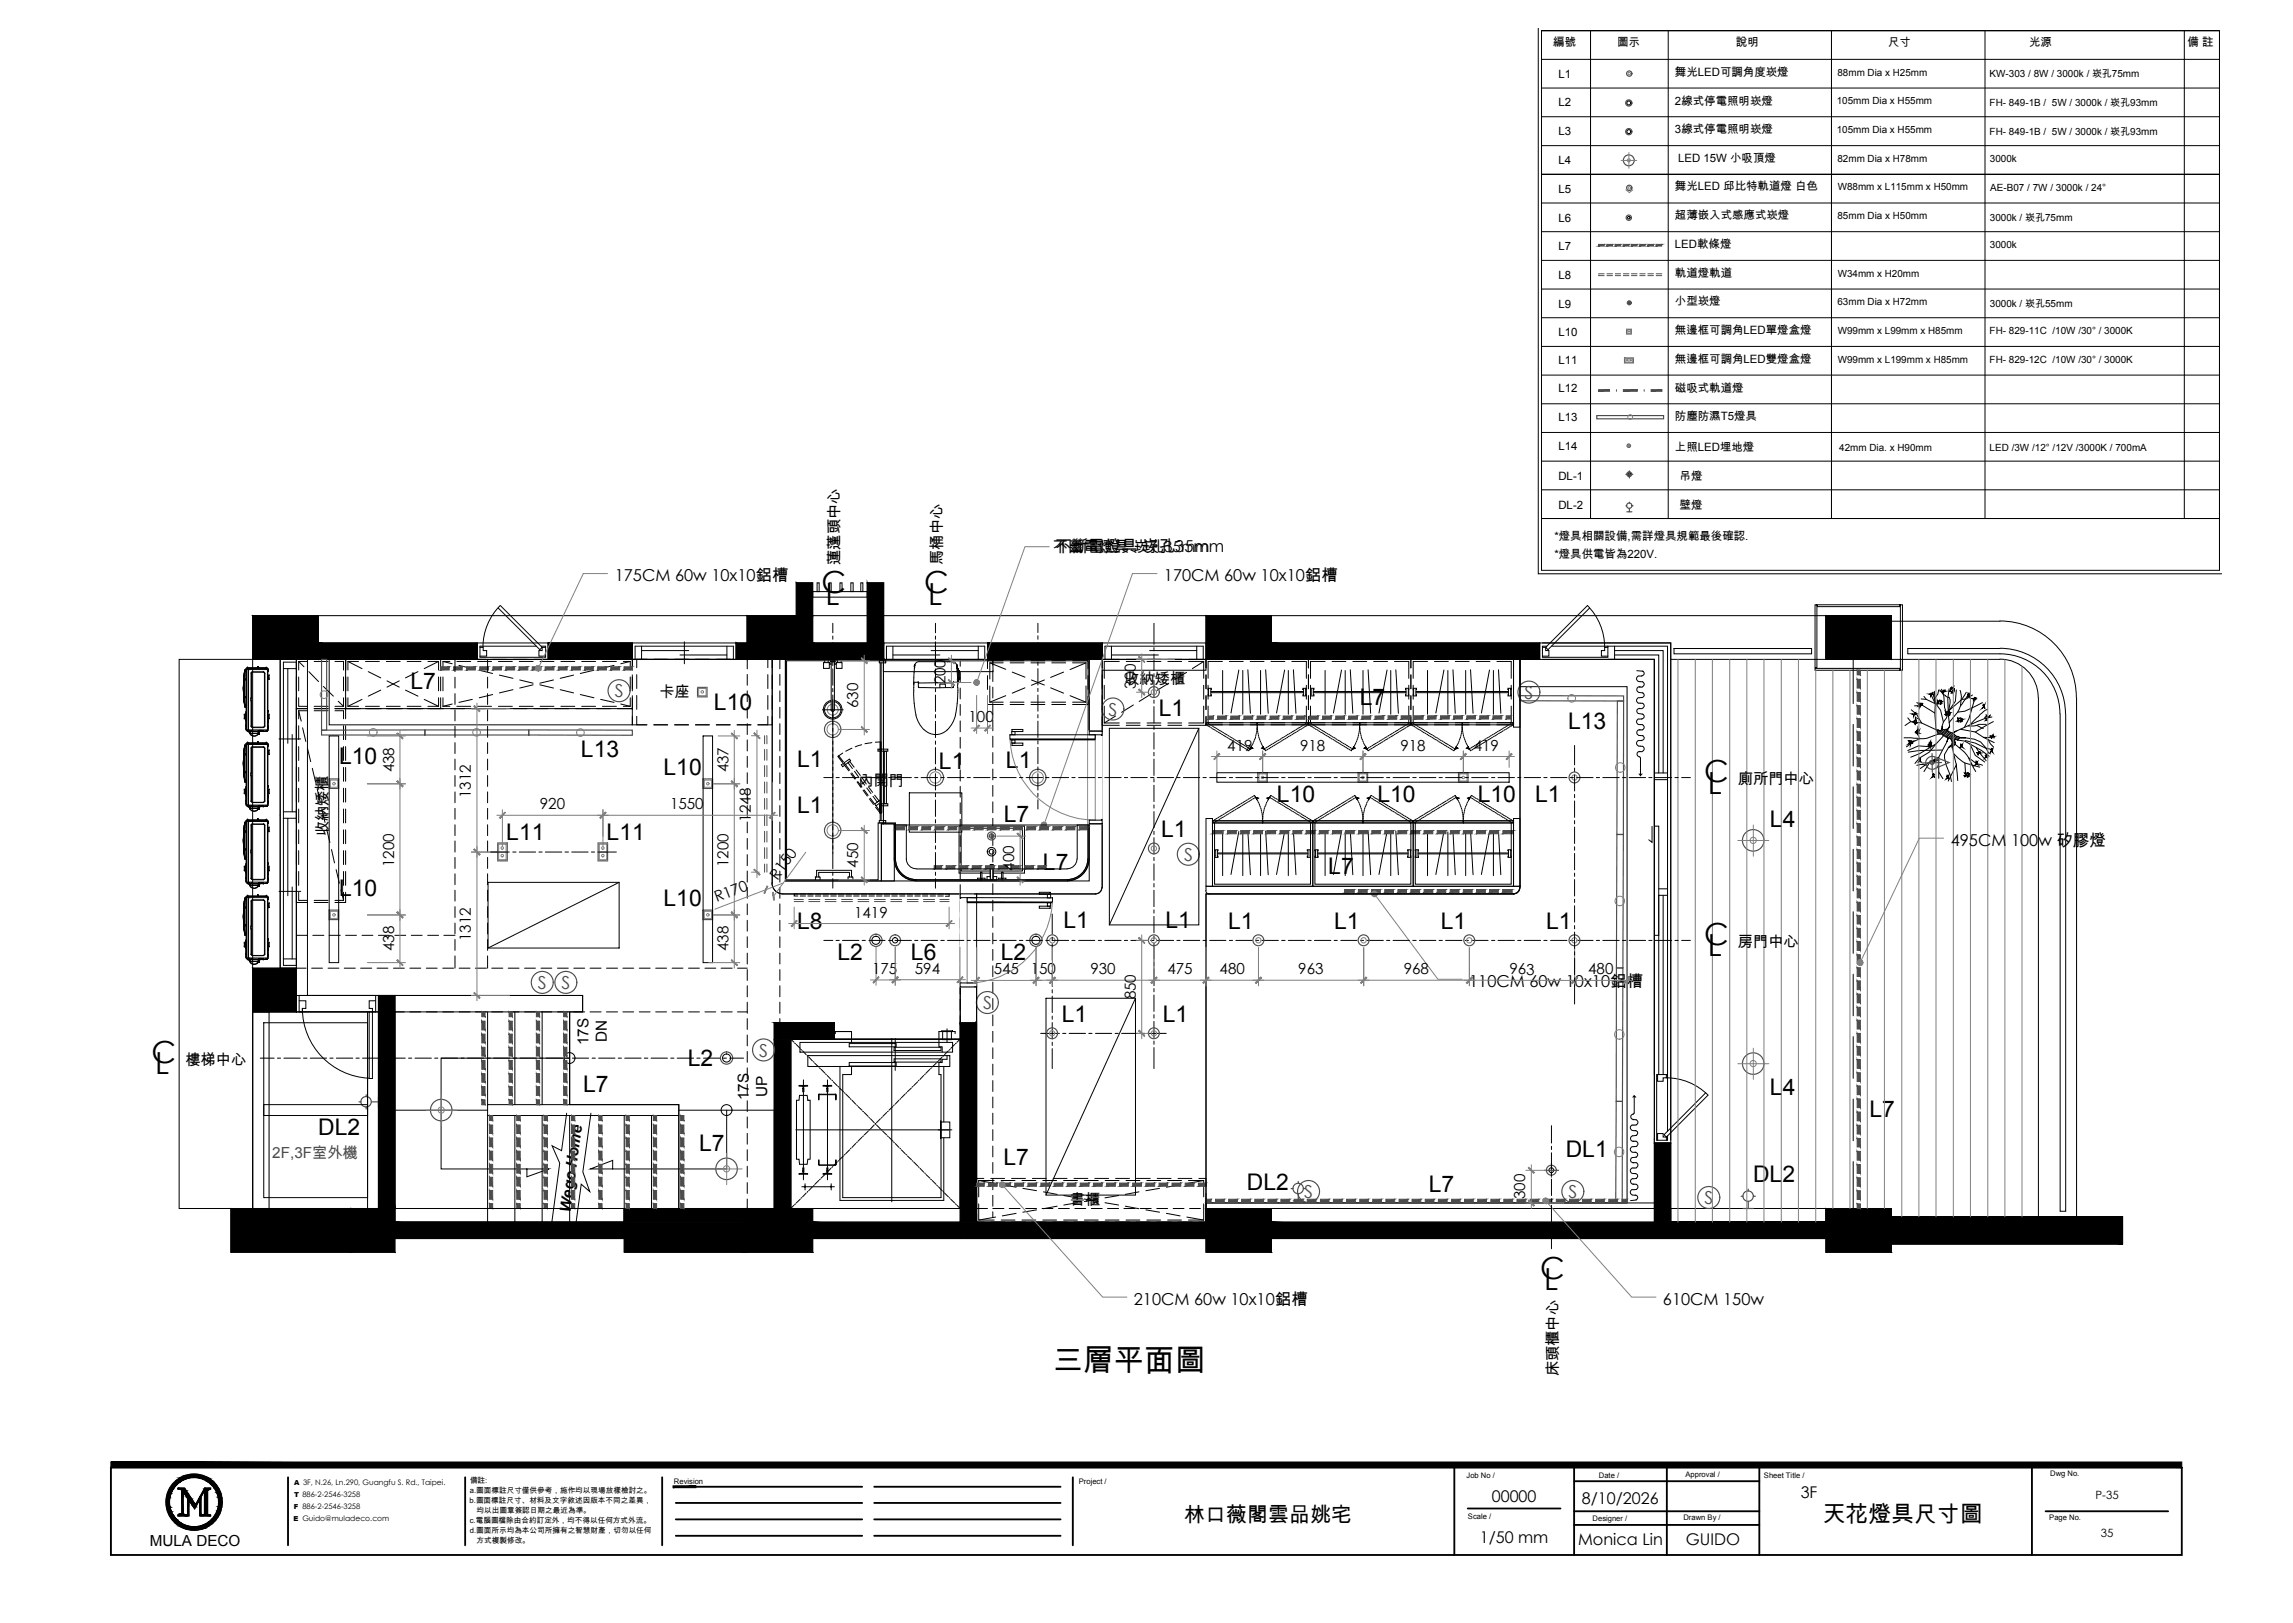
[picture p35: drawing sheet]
<svg xmlns="http://www.w3.org/2000/svg" width="420mm" height="297mm" viewBox="0 0 420 297" stroke-linecap="round" stroke-linejoin="round" font-family="sans-serif">
<defs><g id="words">
<g font-size="5.6">
<text x="150.4" y="108.6">C</text>
<text x="151.1" y="110.7">L</text>
<text x="169.2" y="108.6">C</text>
<text x="169.9" y="110.7">L</text>
<text x="312" y="143.1">C</text>
<text x="312.7" y="145.2">L</text>
<text x="312" y="172.9">C</text>
<text x="312.7" y="175">L</text>
<text x="27.8" y="194.5">C</text>
<text x="28.4" y="196.6">L</text>
<text x="282" y="234">C</text>
<text x="282.7" y="236.1">L</text>
<text x="192.7" y="250.9">三層平面圖</text>
</g>
<g font-size="4.2">
<text x="75.2" y="126.1">L7</text>
<text x="130.7" y="130">L10</text>
<text x="212.2" y="131.1">L1</text>
<text x="248.9" y="129.1">L7</text>
<text x="287.1" y="133.4">L13</text>
<text x="62.1" y="139.9">L10</text>
<text x="106.4" y="138.5">L13</text>
<text x="121.5" y="141.8">L10</text>
<text x="146" y="140.3">L1</text>
<text x="171.9" y="140.7">L1</text>
<text x="184.2" y="140.5">L1</text>
<text x="146" y="148.9">L1</text>
<text x="233.8" y="146.8">L10</text>
<text x="252.2" y="146.8">L10</text>
<text x="270.5" y="146.8">L10</text>
<text x="281" y="146.8">L1</text>
<text x="92.7" y="153.8">L11</text>
<text x="111.1" y="153.8">L11</text>
<text x="183.8" y="150.4">L7</text>
<text x="212.6" y="153.2">L1</text>
<text x="324" y="151.4">L4</text>
<text x="191" y="159.2">L7</text>
<text x="243.2" y="159.9">L7</text>
<text x="62.1" y="163.9">L10</text>
<text x="121.5" y="165.8">L10</text>
<text x="146" y="170">L8</text>
<text x="194.7" y="169.9">L1</text>
<text x="213.4" y="169.9">L1</text>
<text x="224.9" y="170">L1</text>
<text x="244.2" y="170">L1</text>
<text x="263.8" y="170">L1</text>
<text x="283.1" y="170">L1</text>
<text x="153.3" y="175.7">L2</text>
<text x="166.8" y="175.7">L6</text>
<text x="183.2" y="175.7">L2</text>
<text x="194.4" y="187">L1</text>
<text x="212.9" y="187">L1</text>
<text x="125.9" y="195.1">L2</text>
<text x="106.8" y="199.8">L7</text>
<text x="324" y="200.5">L4</text>
<text x="58.3" y="207.8">DL2</text>
<text x="342.3" y="204.5">L7</text>
<text x="128" y="210.6">L7</text>
<text x="183.7" y="213.1">L7</text>
<text x="286.7" y="211.8">DL1</text>
<text x="228.3" y="217.7">DL2</text>
<text x="261.6" y="218.1">L7</text>
<text x="321" y="216.4">DL2</text>
<text x="333.7" y="278.5">天花燈具尺寸圖</text>
</g>
<text font-size="3.8" x="216.8" y="278.6">林口薇閣雲品姚宅</text>
<g font-size="3.3" fill="#4c4c4c">
<text x="112.6" y="127.6">S</text>
<text x="203" y="131">S</text>
<text x="279.1" y="127.9">S</text>
<text x="216.8" y="157.6">S</text>
<text x="98.5" y="181">S</text>
<text x="102.8" y="181">S</text>
<text x="180" y="184.7">S</text>
<text x="139" y="193.4">S</text>
<text x="238.8" y="219.3">S</text>
<text x="287.2" y="219.3">S</text>
<text x="312.1" y="220.4">S</text>
</g>
<g font-size="3">
<text x="193.2" y="101">不斷電燈具 崁孔35mm</text>
<text x="112.6" y="106.4">175CM 60w 10x10鋁槽</text>
<text x="213.1" y="106.4">170CM 60w 10x10鋁槽</text>
<text x="357.2" y="154.8">495CM 100w 矽膠燈</text>
<text x="269" y="180.6">110CM 60w 10x10鋁槽</text>
<text x="207.6" y="238.8">210CM 60w 10x10鋁槽</text>
<text x="304.4" y="238.8">610CM 150w</text>
<text x="273.1" y="274.9">00000</text>
<text x="289.6" y="275.3">8/10/2026</text>
<text x="329.7" y="274.1">3F</text>
<text x="270.9" y="282.4">1/50 mm</text>
<text x="288.9" y="282.8">Monica Lin</text>
<text x="308.6" y="282.8">GUIDO</text>
</g>
<g font-size="2.8">
<text x="192.8" y="101">不斷電燈具 崁孔35mm</text>
<text x="153.7" y="103.4" transform="rotate(-90 153.7 103.4)">蓮蓬頭中心</text>
<text x="172.5" y="103.4" transform="rotate(-90 172.5 103.4)">馬桶中心</text>
<text x="173.1" y="125.3" transform="rotate(-90 173.1 125.3)">200</text>
<text x="205.9" y="125.2">收納矮櫃</text>
<text x="120.7" y="127.6">卡座</text>
<text x="157.1" y="129.6" transform="rotate(-90 157.1 129.6)">630</text>
<text x="208" y="126" transform="rotate(-90 208 126)">300</text>
<text x="177.3" y="132.2">100</text>
<text x="224.7" y="137.4">419</text>
<text x="238" y="137.4">918</text>
<text x="256.4" y="137.4">918</text>
<text x="269.8" y="137.4">419</text>
<text x="72.2" y="141.4" transform="rotate(-90 72.2 141.4)">438</text>
<text x="133.4" y="141.4" transform="rotate(-90 133.4 141.4)">437</text>
<text x="157.2" y="143.8">內開門</text>
<text x="318.2" y="143.5">廁所門中心</text>
<text x="86.2" y="146" transform="rotate(-90 86.2 146)">1312</text>
<text x="98.8" y="148.1">920</text>
<text x="122.7" y="148.1">1550</text>
<text x="60" y="153.1" transform="rotate(-90 60 153.1)">收納矮櫃</text>
<text x="137.5" y="150.4" transform="rotate(-90 137.5 150.4)">1248</text>
<text x="72.2" y="158.7" transform="rotate(-90 72.2 158.7)">1200</text>
<text x="133.4" y="158.7" transform="rotate(-90 133.4 158.7)">1200</text>
<text x="142.4" y="161.2" transform="rotate(-54 142.4 161.2)">R150</text>
<text x="157.1" y="158.8" transform="rotate(-90 157.1 158.8)">450</text>
<text x="185.7" y="159.3" transform="rotate(-90 185.7 159.3)">400</text>
<text x="131.2" y="165.1" transform="rotate(-21 131.2 165.1)">R170</text>
<text x="156.4" y="167.9">1419</text>
<text x="86.2" y="172.3" transform="rotate(-90 86.2 172.3)">1312</text>
<text x="318.2" y="173.3">房門中心</text>
<text x="72.2" y="174.1" transform="rotate(-90 72.2 174.1)">438</text>
<text x="133.4" y="174.1" transform="rotate(-90 133.4 174.1)">438</text>
<text x="159.7" y="178.3">175</text>
<text x="167.5" y="178.3">594</text>
<text x="181.9" y="178.3">545</text>
<text x="188.7" y="178.3">150</text>
<text x="199.6" y="178.3">930</text>
<text x="213.7" y="178.3">475</text>
<text x="223.3" y="178.3">480</text>
<text x="237.7" y="178.3">963</text>
<text x="257" y="178.3">968</text>
<text x="276.3" y="178.3" transform="rotate(1 276.3 178.3)">963</text>
<text x="290.8" y="178.3">480</text>
<text x="208" y="182.9" transform="rotate(-90 208 182.9)">850</text>
<text x="107.8" y="191.3" transform="rotate(-90 107.8 191.3)">17S</text>
<text x="111.1" y="190.8" transform="rotate(-90 111.1 190.8)">DN</text>
<text x="33.9" y="194.9">樓梯中心</text>
<text x="137.1" y="201.4" transform="rotate(-90 137.1 201.4)">17S</text>
<text x="140.4" y="200.8" transform="rotate(-90 140.4 200.8)">UP</text>
<text x="195.9" y="220.6">書櫃</text>
<text x="279.3" y="219.5" transform="rotate(-90 279.3 219.5)">300</text>
<text x="104.4" y="222" transform="rotate(-82 104.4 222)">Wego Home</text>
<text x="285.3" y="251.9" transform="rotate(-90 285.3 251.9)">床頭櫃中心</text>
<text x="27.4" y="282.9">MULA DECO</text>
</g>
<text font-size="2.8" fill="#4c4c4c" x="49.9" y="211.9">2F,3F室外機</text>
<g font-size="2.1">
<text x="284.4" y="8.5">編號</text>
<text x="296.1" y="8.5">圖示</text>
<text x="317.8" y="8.5">說明</text>
<text x="345.7" y="8.5">尺寸</text>
<text x="371.5" y="8.5">光源</text>
<text x="400.5" y="8.5">備 註</text>
<text x="285.3" y="14.3">L1</text>
<text x="306.6" y="13.9">舞光LED可調角度崁燈</text>
<text x="285.3" y="19.4">L2</text>
<text x="306.6" y="19.2">2線式停電照明崁燈</text>
<text x="285.3" y="24.6">L3</text>
<text x="306.6" y="24.4">3線式停電照明崁燈</text>
<text x="307.2" y="29.6">LED 15W 小吸頂燈</text>
<text x="285.3" y="35.3">L5</text>
<text x="285.3" y="30">L4</text>
<text x="306.6" y="34.8">舞光LED 邱比特軌道燈 白色</text>
<text x="285.3" y="40.5">L6</text>
<text x="306.6" y="40.2">超薄嵌入式感應式崁燈</text>
<text x="285.3" y="45.8">L7</text>
<text x="306.6" y="45.4">LED軟條燈</text>
<text x="285.3" y="51">L8</text>
<text x="306.6" y="50.7">軌道燈軌道</text>
<text x="285.3" y="56.3">L9</text>
<text x="306.6" y="55.9">小型崁燈</text>
<text x="285.3" y="61.4">L10</text>
<text x="306.6" y="61.2">無邊框可調角LED單燈盒燈</text>
<text x="285.3" y="66.5">L11</text>
<text x="285.3" y="71.8">L12</text>
<text x="306.6" y="66.4">無邊框可調角LED雙燈盒燈</text>
<text x="306.6" y="71.7">磁吸式軌道燈</text>
<text x="285.3" y="77">L13</text>
<text x="306.6" y="76.9">防塵防濕T5燈具</text>
<text x="285.3" y="82.3">L14</text>
<text x="306.6" y="82.5">上照LED埋地燈</text>
<text x="285.3" y="87.8">DL-1</text>
<text x="307.5" y="87.9">吊燈</text>
<text x="285.3" y="93.1">DL-2</text>
<text x="307.5" y="93.1">壁燈</text>
<text x="284.6" y="98.8">*燈具相關設備,需詳燈具規範最後確認.</text>
<text x="284.6" y="102.1">*燈具供電皆為220V.</text>
<text x="383.7" y="274.4">P-35</text>
<text x="384.6" y="281.4">35</text>
</g>
<g font-size="1.8">
<text x="336.4" y="13.8">88mm Dia x H25mm</text>
<text x="364.3" y="14.1">KW-303 / 8W / 3000k / 崁孔75mm</text>
<text x="336.3" y="19.1">105mm Dia x H55mm</text>
<text x="364.3" y="19.4">FH- 849-1B / 5W / 3000k / 崁孔93mm</text>
<text x="336.3" y="24.3">105mm Dia x H55mm</text>
<text x="336.4" y="29.6">82mm Dia x H78mm</text>
<text x="364.3" y="24.7">FH- 849-1B / 5W / 3000k / 崁孔93mm</text>
<text x="364.3" y="29.7">3000k</text>
<text x="336.5" y="34.8">W88mm x L115mm x H50mm</text>
<text x="364.4" y="35">AE-B07 / 7W / 3000k / 24°</text>
<text x="336.4" y="40.1">85mm Dia x H50mm</text>
<text x="364.3" y="40.4">3000k / 崁孔75mm</text>
<text x="364.3" y="45.5">3000k</text>
<text x="336.5" y="50.6">W34mm x H20mm</text>
<text x="336.4" y="55.9">63mm Dia x H72mm</text>
<text x="364.3" y="56.2">3000k / 崁孔55mm</text>
<text x="336.5" y="61.1">W99mm x L99mm x H85mm</text>
<text x="364.3" y="61.2">FH- 829-11C /10W /30° / 3000K</text>
<text x="336.5" y="66.4">W99mm x L199mm x H85mm</text>
<text x="364.3" y="66.4">FH- 829-12C /10W /30° / 3000K</text>
<text x="336.7" y="82.5">42mm Dia. x H90mm</text>
<text x="364.3" y="82.5">LED /3W /12° /12V /3000K / 700mA</text>
</g>
<g font-size="1.4">
<text x="86" y="275">b.圖面標註尺寸、材料及文字敘述因版本不同之差異，</text>
<text x="86" y="273.2">a.圖面標註尺寸僅供參考，施作均以現場放樣檢討之。</text>
<text x="86" y="271.3">備註:</text>
<text x="123.4" y="271.5">Revision</text>
<text x="197.5" y="271.5">Project /</text>
<text x="268.5" y="270.5">Job No /</text>
<text x="292.7" y="270.5">Date /</text>
<text x="308.6" y="270.3">Approval /</text>
<text x="322.9" y="270.5">Sheet Title /</text>
<text x="375.4" y="270.2">Dwg No.</text>
<text x="86" y="278.8">c.電腦圖檔除由合約訂定外，均不得以任何方式外流。</text>
<text x="86" y="280.6">d.圖面所示均為本公司所擁有之智慧財產，切勿以任何</text>
<text x="87.3" y="276.9">均以出圖章簽認日期之最近為準。</text>
<text x="268.8" y="277.9">Scale /</text>
<text x="291.6" y="278.3">Designer /</text>
<text x="308.2" y="278.2">Drawn By /</text>
<text x="375.2" y="278.2">Page No.</text>
<text x="87.3" y="282.4">方式複製修改。</text>
</g>
<g font-size="1.3">
<text x="53.8" y="274">T 886-2-2546-3258</text>
<text x="53.9" y="271.7">A 3F, N.26, Ln.290, Guangfu S. Rd., Taipei.</text>
<text x="53.7" y="278.5">E Guido@muladeco.com</text>
<text x="53.8" y="276.2">F 886-2-2546-3258</text>
</g>
</g></defs>
<!-- layer: I-FURN-MLWK-L -->
<g fill="none" stroke="#000" stroke-width=".18">
<path d="M54.3 127.7v2h1.9h-1.9v1.9M54.3 123.9v2.5M54.3 132.8v2.6M54.3 136.6v2.6M54.7 127.7v1.6h1.5M54.7 130.1h1.5M54.7 121.1v1.5M54.7 123.9v2.5M54.7 130.1v1.5M54.7 132.8v2.6M54.7 136.6v2.6M54.7 130.1l.4 1.9"/>
<path d="M54.7 121.1h1.5M54.7 121.1l1 .9M55.4 133.2l.6 2.5M56.2 120.7h-1.9v1.9M56.3 136.9l.6 2.5M56.5 122.9l1.8 1.8M57.5 120.7h2.6M57.5 129.7h2.6M57.5 130.1h2.6M57.5 121.1h2.6M57.5 129.3h2.6M59.2 125.6l1.8 1.8"/>
<path d="M61.3 130.1h1.6v1.5M61.3 120.7h2v1.9M61.3 121.1h1.6v1.5M61.9 128.3l1 1M62.9 127.7v1.6h-1.6M62.9 123.9v2.5M62.9 132.8v2.6M62.9 136.6v2.6M63.3 127.7v2h-2h2v1.9M63.3 123.9v2.5M63.3 132.8v2.6M63.3 136.6v2.6"/>
<path d="M116.6 131.1v1.6h1.8M116.6 123.5v2.5M116.6 127.3v2.5M118.4 120.7h-1.8v1.5M119.7 120.7h2.5M119.7 132.7h2.5M123.5 120.7h2.6M123.5 132.7h2.6M127.3 120.7h2.6M127.3 132.7h2.6M131.1 120.7h2.6M131.1 132.7h2.6"/>
<path d="M134.9 120.7h2.6M134.9 132.7h2.6M138.8 120.7h1.8v1.5M140.6 131.1v1.6h-1.8M140.6 123.5v2.5M140.6 127.3v2.5M201.8 131.1v1.6h3.1M201.8 123.5v2.6M201.8 127.3v2.6M202.2 129.2v3.1h2.7M202.2 125.4v2.6M204.2 131l-2 1.3"/>
<path d="M204.9 120.7h-3.1v1.5M204.9 121.1h-2.7v3M206.2 132.7h2.5M206.2 120.7h2.5M206.2 132.3h2.5M206.2 121.1h2.5M207.5 129l-2.2 1.4M210 132.7h2.5M210 120.7h2.5M210 132.3h2.5M210 121.1h2.5M210.7 127l-2.1 1.4"/>
<path d="M213.8 132.7h2.6M213.8 120.7h2.6M213.8 132.3h2.6M213.8 121.1h2.6M214 125l-2.2 1.4M217.2 123l-2.1 1.4M217.6 120.7h3.2v1.5M217.6 121.1h2.8v3M220.4 129.2v3.1h-2.8M220.4 125.4v2.6M220.4 121.1l-2.1 1.3M220.8 131.1v1.6h-3.2"/>
<path d="M220.8 123.5v2.6M220.8 127.3v2.6M54.3 140.4v2.6M54.3 144.3v2.5M54.3 148.1v2.5M54.3 151.9v2.5M54.3 155.7v2.5M54.3 159.5v2.5M54.7 140.4v2.6M54.7 144.3v2.5M54.7 148.1v2.5M54.7 151.9v2.5"/>
<path d="M54.7 155.7v2.5M54.7 159.5v2.5M57.2 140.6l.6 2.5M58.1 144.3l.5 2.5M58.9 148l.6 2.5M59.8 151.8l.6 2.4M60.7 155.5l.5 2.4M61.5 159.2l.6 2.5M62.9 140.4v2.6M62.9 144.3v2.5M62.9 148.1v2.5M62.9 151.9v2.5"/>
<path d="M62.9 155.7v2.5M62.9 159.5v2.5M63.3 140.4v2.6M63.3 144.3v2.5M63.3 148.1v2.5M63.3 151.9v2.5M63.3 155.7v2.5M63.3 159.5v2.5M54.3 163.3v1.9h1.9M54.7 163.3v1.5h1.5M57.5 165.2h2.6M57.5 164.8h2.6"/>
<path d="M62.4 162.9l.5 1.9M62.9 163.3v1.5h-1.6M63.3 163.3v1.9h-2"/>
</g>
<!-- layer: 0 -->
<g fill="#000" stroke="#000" stroke-width=".18">
<path d="M33.3 277.3h.3zM33.3 277.2h.3zM33.9 279.8h3.3l-.8 .1zM35.2 275.5h.7l-.3 .5zM35.5 275.8h.3l-.2 .2zM35.5 275.8h.2l-.1 .2zM34.7 269.9h1.7z"/>
<path d="M46.3 112.7l12 8v-8zM46.3 112.7l12 8h-12z"/>
<path d="M136.8 112.7l12 8v-8zM136.8 112.7l12 8h-12z"/>
<path d="M220.8 112.7l12 8v-8zM220.8 112.7l12 8h-12z"/>
<path d="M334.3 112.7l12 8v-8zM334.3 112.7l12 8h-12z"/>
<path d="M46.3 177.2l8 8v-8zM46.3 177.2l8 8h-8z"/>
<path d="M64.3 221.2l8 8v-8zM64.3 221.2l8 8h-8z"/>
<path d="M136.8 221.2l12 8v-8zM136.8 221.2l12 8h-12z"/>
<path d="M220.8 221.2l12 8v-8zM220.8 221.2l12 8h-12z"/>
<path d="M334.3 221.2l12 8v-8zM334.3 221.2l12 8h-12z"/>
<path d="M30.5 274.9l.3 .9-.1-.9zM30.5 274.9l.3 .9h-.2z"/>
<path d="M30.8 273.2h.3zM30.8 273.2h.3z"/>
<path d="M30.8 276.7h.3zM30.8 276.7h.3z"/>
<path d="M30.6 274l.2 .1zM30.6 274l.2 .1z"/>
<path d="M30.6 274.1l.1 .8 .1-.8zM30.6 274.1l.1 .8h-.2z"/>
<path d="M30.6 275.8h.2zM30.6 275.8h.2z"/>
<path d="M30.6 275.8l.5 .9-.3-.9zM30.6 275.8l.5 .9h-.3z"/>
<path d="M30.9 274.9l.2 .8-.1-.8zM30.9 274.9l.2 .8z"/>
<path d="M30.9 274.9l.2 .8-.1-.8zM30.9 274.9l.2 .8z"/>
<path d="M31 274.1v.8zM31 274.1v.8h-.1z"/>
<path d="M31 275.7l.1 .1zM31 275.7l.1 .1z"/>
<path d="M30.8 273.2v.8l.3-.8zM30.8 273.2v.8h-.2z"/>
<path d="M31 274.1v.8zM31 274.1v.8h-.1z"/>
<path d="M31 275.7l.1 .1zM31 275.7l.1 .1z"/>
<path d="M30.8 276.7l.6 .8-.3-.8zM30.8 276.7l.6 .8h-.3z"/>
<path d="M31 274.1h.1zM31 274.1h.1z"/>
<path d="M31 275.8l.3 .7-.2-.7zM31 275.8l.3 .7h-.1z"/>
<path d="M31 274.1h.1zM31 274.1h.1z"/>
<path d="M31 275.8l.3 .7-.2-.7zM31 275.8l.3 .7h-.1z"/>
<path d="M31.1 272.4h.3zM31.1 272.4h.3z"/>
<path d="M31.1 277.5h.3zM31.1 277.5h.3z"/>
<path d="M31.2 273.2l.1 .1zM31.2 273.2l.1 .1z"/>
<path d="M31.2 273.3l-.1 .8 .2-.8zM31.2 273.3l-.1 .8h-.1z"/>
<path d="M31.2 276.5l.1 .1zM31.2 276.5l.1 .1z"/>
<path d="M31.2 276.6l.5 .7zM31.2 276.6l.5 .7h-.1z"/>
<path d="M31.2 273.2l.1 .1zM31.2 273.2l.1 .1z"/>
<path d="M31.2 273.3l-.1 .8 .2-.8zM31.2 273.3l-.1 .8h-.1z"/>
<path d="M31.2 276.5l.1 .1zM31.2 276.5l.1 .1z"/>
<path d="M31.2 276.6l.5 .7zM31.2 276.6l.5 .7h-.1z"/>
<path d="M31.1 272.4v.8l.3-.8zM31.1 272.4v.8h-.3z"/>
<path d="M31.1 277.5l.9 .7-.6-.7zM31.1 277.5l.9 .7h-.3z"/>
<path d="M31.7 271.6h.3zM31.7 271.6h.3z"/>
<path d="M31.7 278.2h.3zM31.7 278.2h.3z"/>
<path d="M31.6 272.5l-.3 .7 .4-.7zM31.6 272.5l-.4 .7z"/>
<path d="M31.6 277.3l.1 .1zM31.6 277.3l.1 .1z"/>
<path d="M31.6 272.5l-.3 .7 .4-.7zM31.6 272.5l-.4 .7z"/>
<path d="M31.6 277.3l.1 .1zM31.6 277.3l.1 .1z"/>
<path d="M31.6 272.4h.1zM31.6 272.4l.1 .1z"/>
<path d="M31.6 277.4l.6 .6zM31.6 277.4l.6 .6z"/>
<path d="M31.6 272.4h.1zM31.6 272.4l.1 .1z"/>
<path d="M31.6 277.4l.6 .6zM31.6 277.4l.6 .6z"/>
<path d="M31.7 271.6l-.3 .8 .6-.8zM31.7 271.6l-.3 .8h-.3z"/>
<path d="M31.7 278.2l.9 .6-.6-.6zM31.7 278.2l.9 .6h-.4z"/>
<path d="M32.1 271.9l-.4 .5 .5-.5zM32.1 271.9l-.4 .5h-.1z"/>
<path d="M32.1 278l.2 .1zM32.1 278l.2 .1z"/>
<path d="M32.1 271.9l-.4 .5 .5-.5zM32.1 271.9l-.4 .5h-.1z"/>
<path d="M32.1 278l.2 .1zM32.1 278l.2 .1z"/>
<path d="M32.1 271.8h.2zM32.1 271.8l.1 .1z"/>
<path d="M32.1 278.1l.7 .4-.5-.4zM32.1 278.1l.7 .4z"/>
<path d="M32.1 271.8h.2zM32.1 271.8l.1 .1z"/>
<path d="M32.1 278.1l.7 .4-.5-.4zM32.1 278.1l.7 .4z"/>
<path d="M32.2 271l-.2 .6 .6-.6zM32.2 271l-.2 .6h-.3z"/>
<path d="M32.2 278.8h.5zM32.2 278.8h.5z"/>
<path d="M32.3 271h.4zM32.3 271h.3z"/>
<path d="M32.3 278.8l1.1 .5-.7-.5zM32.3 278.8l1.1 .5h-.5z"/>
<path d="M32.7 271.3l-.4 .5 .5-.5zM32.1 271.8l.6-.5-.4 .5z"/>
<path d="M32.7 278.5l.3 .2zM32.7 278.5l.3 .2z"/>
<path d="M32.7 271.3l-.4 .5 .5-.5zM32.1 271.8l.6-.5-.4 .5z"/>
<path d="M32.7 278.5l.3 .2zM32.7 278.5l.3 .2z"/>
<path d="M32.8 271.2h.2zM32.7 271.3h.1z"/>
<path d="M32.8 278.7l.7 .3zM32.8 278.7l.7 .3z"/>
<path d="M32.8 271.2h.2zM32.7 271.3h.1z"/>
<path d="M32.8 278.7l.7 .3zM32.8 278.7l.7 .3z"/>
<path d="M33.2 277.3h.5zM33.2 277.3h.5z"/>
<path d="M33.2 277.3h.5zM33.2 277.3h.5z"/>
<path d="M33.2 277.3h.5zM33.2 277.3h.5z"/>
<path d="M32.9 270.6l-.2 .4 .7-.4zM32.3 271l.6-.4-.2 .4z"/>
<path d="M32.9 279.3h.7zM32.9 279.3h.7z"/>
<path d="M33.3 272.8l.2 1.2v-1.2zM33.3 272.8l.2 1.2h-.2z"/>
<path d="M33.3 274l.2 3v-3zM33.3 274l.2 3h-.2z"/>
<path d="M33.3 277l.2 .1zM33.3 277l.2 .1z"/>
<path d="M33.3 277.1h.2zM33.3 277.1h.2z"/>
<path d="M33.3 277.1h.2zM33.3 277.1h.2zM33.3 277.1h.2zM33.3 277.1h.2z"/>
<path d="M33.3 272.8l.2 .4v-.4zM33.3 272.8l.2 .4h-.2z"/>
<path d="M33.3 273.2l.2 3.8v-3.8zM33.3 273.2l.2 3.8h-.2z"/>
<path d="M33.3 277l.2 .1zM33.3 277l.2 .1z"/>
<path d="M33.3 277.1h.2zM33.3 277.1h.2z"/>
<path d="M33.3 277.1h.2zM33.3 277.1h.2zM33.3 277.1h.2zM33.3 277.1h.2z"/>
<path d="M33.3 272.8l.2 4.2v-4.2zM33.3 272.8l.2 4.2h-.2z"/>
<path d="M33.3 277l.2 .1zM33.3 277l.2 .1z"/>
<path d="M33.3 277.1h.2zM33.3 277.1h.2z"/>
<path d="M33.3 277.1h.2zM33.3 277.1h.2zM33.3 277.1h.2zM33.3 277.1h.2z"/>
<path d="M33.3 277.1l.2 .1zM33.3 277.1l.2 .1zM33.3 277.2h.2zM33.3 277.2h.2z"/>
<path d="M33.3 277.2h.3zM33.3 277.2h.3zM33.3 277.2h.3z"/>
<path d="M33.3 270.8l-.3 .4 .5-.4zM32.8 271.2l.5-.4-.3 .4z"/>
<path d="M33.3 277.1l.2 .1zM33.3 277.1l.2 .1zM33.3 277.2h.2zM33.3 277.2h.2z"/>
<path d="M33.3 277.2h.3zM33.3 277.2h.3zM33.3 277.2h.3z"/>
<path d="M33.3 279l.5 .1zM33.3 279l.5 .1z"/>
<path d="M33.3 270.8l-.3 .4 .5-.4zM32.8 271.2l.5-.4-.3 .4z"/>
<path d="M33.3 277.1l.2 .1zM33.3 277.1l.2 .1zM33.3 277.2h.2zM33.3 277.2h.2z"/>
<path d="M33.3 277.2h.3zM33.3 277.2h.3zM33.3 277.2h.3z"/>
<path d="M33.3 279l.5 .1zM33.3 279l.5 .1z"/>
<path d="M33.3 277.2l.3 .1zM33.3 277.2l.3 .1zM33.2 277.3h.4z"/>
<path d="M33.3 277.2l.3 .1zM33.3 277.2l.3 .1zM33.2 277.3h.4z"/>
<path d="M33.3 277.2l.3 .1zM33.3 277.2l.3 .1zM33.2 277.3h.4z"/>
<path d="M33 270.5h.6zM32.9 270.6h.5z"/>
<path d="M33 279.3l1.2 .3-.6-.3zM33 279.3l1.2 .3h-.7z"/>
<path d="M33.2 277.3h.4zM33.2 277.3h.4z"/>
<path d="M33.2 277.3h.5zM33.2 277.3h.5z"/>
<path d="M33.2 277.3h.4zM33.2 277.3h.4z"/>
<path d="M33.2 277.3h.5zM33.2 277.3h.5z"/>
<path d="M33.2 277.3h.4zM33.2 277.3h.4z"/>
<path d="M33.2 277.3h.5zM33.2 277.3h.5z"/>
<path d="M33.2 277.3h.5zM33.1 277.3h.6zM33.1 277.3h.6zM33.1 277.3h.6z"/>
<path d="M33.2 277.3h.5zM33.1 277.3h.6zM33.1 277.3h.6zM33.1 277.3h.6z"/>
<path d="M33.2 277.3h.5zM33.1 277.3h.6zM33.1 277.3h.6zM33.1 277.3h.6z"/>
<path d="M33.1 277.3h.7zM33 277.3h.8z"/>
<path d="M33.1 277.3h.7zM33 277.3h.8z"/>
<path d="M33.1 277.3h.7zM33 277.3h.8z"/>
<path d="M32.6 272.4l1.2 .1zM32.6 272.4l1.2 .1z"/>
<path d="M33.5 270.7h.3zM33.3 270.8h.2z"/>
<path d="M32.6 272.4l1.2 .1zM32.6 272.4l1.2 .1z"/>
<path d="M33.5 279.1l.8 .2zM33.5 279.1l.8 .2z"/>
<path d="M33.5 270.7h.3zM33.3 270.8h.2z"/>
<path d="M32.6 272.4l1.2 .1zM32.6 272.4l1.2 .1z"/>
<path d="M33.5 279.1l.8 .2zM33.5 279.1l.8 .2z"/>
<path d="M33.1 272.5l.9 .3-.2-.3zM33.1 272.5l.9 .3h-.7z"/>
<path d="M33.1 272.5l.9 .3-.2-.3zM33.1 272.5l.9 .3h-.7z"/>
<path d="M33.1 272.5l.9 .3-.2-.3zM33.1 272.5l.9 .3h-.7z"/>
<path d="M33.9 279.8l.8 .1h1.7zM34.7 279.9h1.7z"/>
<path d="M33.3 272.8h.7zM33.3 272.8h.7z"/>
<path d="M33.3 272.8h.7zM33.3 272.8h.7z"/>
<path d="M33.3 272.8h.7zM33.3 272.8h.7z"/>
<path d="M33.5 272.8l1.3 1.2-.8-1.2zM33.5 272.8l1.3 1.2h-.6z"/>
<path d="M33.5 272.8l.8 .4-.3-.4zM33.5 272.8l.8 .4h-.5z"/>
<path d="M33.5 272.8l1.5 1.5-1-1.5zM33.5 272.8l1.5 1.5h-.6z"/>
<path d="M32.6 277.3l1.6 .1zM32.6 277.3l1.6 .1z"/>
<path d="M32.6 277.3l1.6 .1zM32.6 277.3l1.6 .1z"/>
<path d="M33.5 270.2l.1 .3 .6-.3zM33 270.5l.5-.3 .1 .3z"/>
<path d="M32.6 277.3l1.6 .1zM32.6 277.3l1.6 .1z"/>
<path d="M33.5 279.6l1.5 .1zM33.5 279.6l1.5 .1h-1.2z"/>
<path d="M33.8 270.7l.5-.2h-.3zM33.5 270.7l.5-.2-.2 .2z"/>
<path d="M33.8 273.2l1.2 1.1-.7-1.1zM33.8 273.2l1.2 1.1h-.6z"/>
<path d="M34 279.3l.9 .1zM34 279.3l.9 .1z"/>
<path d="M33.8 270.7l.5-.2h-.3zM33.5 270.7l.5-.2-.2 .2z"/>
<path d="M34 279.3l.9 .1zM34 279.3l.9 .1z"/>
<path d="M34.4 274.4l.1 1.1v-1.1zM34.4 274.4l.1 1.1h-.1z"/>
<path d="M34.4 275.5l.1 1.9v-1.9zM34.4 275.5l.1 1.9h-.1z"/>
<path d="M34.4 274.4l.1 .5v-.5zM34.4 274.4l.1 .5h-.1z"/>
<path d="M34.4 274.9l.1 2.5v-2.5zM34.4 274.9l.1 2.5h-.1z"/>
<path d="M34.4 274.4l.1 .5v-.5zM34.4 274.4l.1 .5h-.1z"/>
<path d="M34.4 274.9l.1 2.5v-2.5zM34.4 274.9l.1 2.5h-.1z"/>
<path d="M34.2 274l.8 .3-.2-.3zM34.2 274l.8 .3h-.6z"/>
<path d="M34.3 270.4v.1l.6-.1zM34 270.5l.3-.1v.1z"/>
<path d="M34.3 279.4l.8 .1zM34.3 279.4l.8 .1z"/>
<path d="M34.3 270.4v.1l.6-.1zM34 270.5l.3-.1v.1z"/>
<path d="M34.3 279.4l.8 .1zM34.3 279.4l.8 .1z"/>
<path d="M33.8 270.1l.4 .1 .8-.1zM33.5 270.2l.3-.1 .4 .1z"/>
<path d="M33.8 279.7l1.3 .1zM33.8 279.7l1.3 .1z"/>
<path d="M34.4 274.3l.7 .1-.1-.1zM34.4 274.3l.7 .1h-.7z"/>
<path d="M34.4 274.3l.7 .1-.1-.1zM34.4 274.3l.7 .1h-.7z"/>
<path d="M34.4 274.3l.7 .1-.1-.1zM34.4 274.3l.7 .1h-.7z"/>
<path d="M34.5 274.4l1.3 1.1-.7-1.1zM34.5 274.4l1.3 1.1h-.6z"/>
<path d="M34.5 274.4l.9 .5-.3-.5zM34.5 274.4l.9 .5h-.5z"/>
<path d="M34.5 274.4l.9 .5-.3-.5zM34.5 274.4l.9 .5h-.5z"/>
<path d="M34.6 270.4h.5zM34.3 270.4h.6z"/>
<path d="M33.9 270.1h1.2zM33.8 270.1h1.2z"/>
<path d="M34.6 270.4h.5zM34.3 270.4h.6z"/>
<path d="M34.9 274.9l.9 .6-.4-.6zM34.9 274.9l.9 .6h-.6z"/>
<path d="M34.9 274.9l.9 .6-.4-.6zM34.9 274.9l.9 .6h-.6z"/>
<path d="M35.2 275.5l.6 .3 .1-.3zM35.2 275.5l.6 .3h-.3z"/>
<path d="M35.2 275.5l.5 .3 .2-.3zM35.2 275.5l.5 .3h-.2z"/>
<path d="M35.1 270.3l1.5 .1zM34.6 270.4h2z"/>
<path d="M35.1 270.3l1.5 .1zM34.6 270.4h2z"/>
<path d="M36.1 274.9l-.2 .6zM36.1 274.9l-.3 .6z"/>
<path d="M34.7 269.9l2.5 .2-.8-.2zM33.9 270.1l.8-.2 2.5 .2z"/>
<path d="M36 270.4h.9zM36 270.4h.9z"/>
<path d="M34.6 279.5h2zM34.6 279.5l1.4 .1z"/>
<path d="M36 270.4h.9zM36 270.4h.9z"/>
<path d="M34.6 279.5h2zM34.6 279.5l1.4 .1z"/>
<path d="M36.5 274.3l-.6 1.2 .7-1.2zM36.5 274.3l-.7 1.2z"/>
<path d="M36.6 274.2v.1zM36.6 274.2l-.1 .1z"/>
<path d="M36.6 274.2l-.4 .7zM36.6 274.2l-.5 .7z"/>
<path d="M36.6 274.2l-.7 1.3zM36.6 274.2l-.8 1.3z"/>
<path d="M36.6 274l.1 .2zM36.6 274l.1 .2h-.1z"/>
<path d="M36.6 274.2l.1 .1zM36.6 274.2l.1 .1z"/>
<path d="M36.6 274.3l.1 3.1zM36.6 274.3l.1 3.1z"/>
<path d="M36.6 274l.1 .2zM36.6 274l.1 .2h-.1z"/>
<path d="M36.6 274.2l.1 3.2zM36.6 274.2l.1 3.2z"/>
<path d="M36.6 274l.1 .2zM36.6 274l.1 .2h-.1z"/>
<path d="M36.6 274.2l.1 3.2zM36.6 274.2l.1 3.2z"/>
<path d="M36.3 270.4l.8 .1zM36.3 270.4l.8 .1z"/>
<path d="M36.3 279.4h.6zM36 279.5h.6z"/>
<path d="M36.3 270.4l.8 .1zM36.3 270.4l.8 .1z"/>
<path d="M36.3 279.4h.6zM36 279.5h.6z"/>
<path d="M36.8 270.5l.9 .2zM36.8 270.5l.9 .2z"/>
<path d="M36.8 279.3l.1 .1 .2-.1zM36.3 279.4l.5-.1 .1 .1z"/>
<path d="M36.8 270.5l.9 .2zM36.8 270.5l.9 .2z"/>
<path d="M36.8 279.3l.1 .1 .2-.1zM36.3 279.4l.5-.1 .1 .1z"/>
<path d="M36 270.1h1.3zM36 270.1h1.3z"/>
<path d="M36.2 270.1l1.4 .1-.3-.1zM36.2 270.1l1.4 .1z"/>
<path d="M36.2 279.7h1.1zM36 279.8h1.2z"/>
<path d="M37.3 272.8l-.6 1.2zM37.3 272.8l-.7 1.2z"/>
<path d="M37.4 272.6v.2zM37.4 272.6l-.1 .2z"/>
<path d="M37.4 272.6l-.7 1.4zM37.4 272.6l-.8 1.4z"/>
<path d="M37.4 272.6l-.7 1.4zM37.4 272.6l-.8 1.4z"/>
<path d="M36.9 270.2l1.2 .3-.5-.3zM36.9 270.2l1.2 .3h-.6z"/>
<path d="M36.9 279.6l.4 .1 .3-.1zM36.2 279.7l.7-.1 .4 .1z"/>
<path d="M37.3 270.7l.5 .1zM37.3 270.7l.5 .1z"/>
<path d="M37.1 279.3l.6-.2h-.4zM36.8 279.3l.5-.2-.2 .2z"/>
<path d="M37.3 270.7l.5 .1zM37.3 270.7l.5 .1z"/>
<path d="M37.1 279.3l.6-.2h-.4zM36.8 279.3l.5-.2-.2 .2z"/>
<path d="M37.6 270.8l.8 .4zM37.6 270.8l.8 .4z"/>
<path d="M37.6 279h.2zM37.3 279.1h.4z"/>
<path d="M37.6 270.8l.8 .4zM37.6 270.8l.8 .4z"/>
<path d="M37.6 279h.2zM37.3 279.1h.4z"/>
<path d="M37.5 272.8l.5 4.2v-4.2zM37.5 272.8l.5 4.2h-.5z"/>
<path d="M37.5 277l.5 .1zM37.5 277l.5 .1z"/>
<path d="M37.5 277.1h.5zM37.5 277.1h.5z"/>
<path d="M37.5 277.1l.5 .1zM37.5 277.1l.5 .1z"/>
<path d="M37.5 272.8l.5 4.2v-4.2zM37.5 272.8l.5 4.2h-.5z"/>
<path d="M37.5 277l.5 .1zM37.5 277l.5 .1z"/>
<path d="M37.5 277.1h.5zM37.5 277.1h.5z"/>
<path d="M37.5 277.1l.5 .1zM37.5 277.1l.5 .1z"/>
<path d="M37.5 272.8l.5 4.2v-4.2zM37.5 272.8l.5 4.2h-.5z"/>
<path d="M37.5 277l.5 .1zM37.5 277l.5 .1z"/>
<path d="M37.5 277.1h.5zM37.5 277.1h.5z"/>
<path d="M37.5 277.1l.5 .1zM37.5 277.1l.5 .1z"/>
<path d="M37.5 277.2h.5zM37.5 277.2h.5z"/>
<path d="M37.5 277.2h.5zM37.5 277.2h.5z"/>
<path d="M37.5 277.2h.5zM37.5 277.2h.5z"/>
<path d="M37.5 277.2h.5zM37.4 277.2h.6z"/>
<path d="M37.4 277.2l.7 .1zM37.4 277.2l.7 .1z"/>
<path d="M37.5 277.2h.5zM37.4 277.2h.6z"/>
<path d="M37.4 277.2l.7 .1zM37.4 277.2l.7 .1z"/>
<path d="M37.5 277.2h.5zM37.4 277.2h.6z"/>
<path d="M37.4 277.2l.7 .1zM37.4 277.2l.7 .1z"/>
<path d="M37.4 277.3h.8zM37.4 277.3h.8z"/>
<path d="M37.4 277.3h.8zM37.4 277.3h.8z"/>
<path d="M37.4 277.3h.8zM37.4 277.3h.8z"/>
<path d="M37.5 272.6l.5 .2 .1-.2zM37.5 272.6l.5 .2h-.5z"/>
<path d="M37.5 272.6l.5 .2 .1-.2zM37.5 272.6l.5 .2h-.5z"/>
<path d="M37.5 270.5l.7 .1zM37.5 270.5l.7 .1z"/>
<path d="M37.5 272.6l.5 .2 .1-.2zM37.5 272.6l.5 .2h-.5z"/>
<path d="M37.5 279.3l.1 .3 .5-.3zM36.9 279.6l.6-.3 .1 .3z"/>
<path d="M37.5 272.5h.7zM37.5 272.5l.6 .1h-.7z"/>
<path d="M37.3 277.3h.9zM37.2 277.3h1z"/>
<path d="M37.5 272.5h.7zM37.5 272.5l.6 .1h-.7z"/>
<path d="M37.3 277.3h.9zM37.2 277.3h1z"/>
<path d="M37.5 272.5h.7zM37.5 272.5l.6 .1h-.7z"/>
<path d="M37.3 277.3h.9zM37.2 277.3h1z"/>
<path d="M37.2 277.3h1.1zM37.2 277.3h1.1z"/>
<path d="M37.2 277.3h1.1zM37.2 277.3h1.1z"/>
<path d="M37.7 270.6l1.1 .4-.6-.4zM37.7 270.6l1.1 .4h-.4z"/>
<path d="M37.2 277.3h1.1zM37.2 277.3h1.1z"/>
<path d="M37.7 279.3h.5zM37.5 279.3h.6z"/>
<path d="M38.2 271.2l.3 .1zM38.2 271.2l.3 .1z"/>
<path d="M37.8 279l.6-.3h-.2zM37.6 279l.6-.3-.4 .3z"/>
<path d="M38.2 271.2l.3 .1zM38.2 271.2l.3 .1z"/>
<path d="M37.8 279l.6-.3h-.2zM37.6 279l.6-.3-.4 .3z"/>
<path d="M38.3 271.3l.7 .5-.5-.5zM38.3 271.3l.7 .5h-.2z"/>
<path d="M38.3 278.5l.1 .2 .1-.2zM38.3 278.5l.1 .2h-.2z"/>
<path d="M38.3 271.3l.7 .5-.5-.5zM38.3 271.3l.7 .5h-.2z"/>
<path d="M38.3 278.5l.1 .2 .1-.2zM38.3 278.5l.1 .2h-.2z"/>
<path d="M37.5 272.4l1 .1zM37.5 272.4l1 .1h-1z"/>
<path d="M36.9 277.3l1.6 .1zM36.9 277.3l1.6 .1z"/>
<path d="M37.5 272.4l1 .1zM37.5 272.4l1 .1h-1z"/>
<path d="M36.9 277.3l1.6 .1zM36.9 277.3l1.6 .1z"/>
<path d="M37.5 272.4l1 .1zM37.5 272.4l1 .1h-1z"/>
<path d="M36.9 277.3l1.6 .1zM36.9 277.3l1.6 .1z"/>
<path d="M38.4 271h.5zM38.4 271h.5z"/>
<path d="M38.4 278.8l-.2 .5 .6-.5zM37.7 279.3l.7-.5-.2 .5z"/>
<path d="M38.5 271l1 .6-.6-.6zM38.5 271l1 .6h-.4z"/>
<path d="M38.5 278.8h.4zM38.4 278.8h.4z"/>
<path d="M38.8 271.8l.3 .1zM38.8 271.8l.3 .1z"/>
<path d="M38.8 278.1l-.3 .4 .5-.4zM38.3 278.5l.5-.4-.3 .4z"/>
<path d="M38.8 271.8l.3 .1zM38.8 271.8l.3 .1z"/>
<path d="M38.8 278.1l-.3 .4 .5-.4zM38.3 278.5l.5-.4-.3 .4z"/>
<path d="M38.9 271.9l.6 .5zM38.9 271.9l.6 .5z"/>
<path d="M38.9 278h.2zM38.9 278l.1 .1h-.2z"/>
<path d="M38.9 271.9l.6 .5zM38.9 271.9l.6 .5z"/>
<path d="M38.9 278h.2zM38.9 278l.1 .1h-.2z"/>
<path d="M39.1 271.6h.4zM39.1 271.6h.4z"/>
<path d="M39.1 278.2h.4zM39.1 278.2h.4z"/>
<path d="M39.1 271.6l.9 .8-.5-.8zM39.1 271.6l.9 .8h-.3z"/>
<path d="M39.1 278.2l-.2 .6 .6-.6zM38.5 278.8l.6-.6-.2 .6z"/>
<path d="M39.4 272.4l.2 .1zM39.4 272.4l.2 .1z"/>
<path d="M39.4 277.4l-.3 .6 .4-.6zM39.4 277.4l-.3 .6h-.2z"/>
<path d="M39.4 272.4l.2 .1zM39.4 272.4l.2 .1z"/>
<path d="M39.4 277.4l-.3 .6 .4-.6zM39.4 277.4l-.3 .6h-.2z"/>
<path d="M39.4 272.5l.5 .7-.3-.7zM39.4 272.5l.5 .7h-.1z"/>
<path d="M39.4 277.3h.2zM39.4 277.3l.1 .1z"/>
<path d="M39.4 272.5l.5 .7-.3-.7zM39.4 272.5l.5 .7h-.1z"/>
<path d="M39.4 277.3h.2zM39.4 277.3l.1 .1z"/>
<path d="M39.7 272.4h.3zM39.7 272.4h.3z"/>
<path d="M39.7 277.5h.3zM39.7 277.5h.3z"/>
<path d="M39.8 273.2l.1 .1zM39.8 273.2l.1 .1z"/>
<path d="M39.8 273.3l.4 .8zM39.8 273.3l.4 .8h-.2z"/>
<path d="M39.8 276.5l.1 .1zM39.8 276.5l.1 .1z"/>
<path d="M39.8 276.6l-.2 .7 .3-.7zM39.8 276.6l-.2 .7h-.2z"/>
<path d="M39.8 273.2l.1 .1zM39.8 273.2l.1 .1z"/>
<path d="M39.8 273.3l.4 .8zM39.8 273.3l.4 .8h-.2z"/>
<path d="M39.8 276.5l.1 .1zM39.8 276.5l.1 .1z"/>
<path d="M39.8 276.6l-.2 .7 .3-.7zM39.8 276.6l-.2 .7h-.2z"/>
<path d="M39.7 272.4l.7 .8-.4-.8zM39.7 272.4l.7 .8h-.3z"/>
<path d="M39.7 277.5l-.2 .7 .5-.7zM39.7 277.5l-.2 .7h-.4z"/>
<path d="M40.1 273.2h.3zM40.1 273.2h.3z"/>
<path d="M40.1 276.7h.3zM40.1 276.7h.3z"/>
<path d="M40 274.1h.2zM40 274.1h.2z"/>
<path d="M40 274.1l.2 .8v-.8zM40 274.1l.2 .8h-.1z"/>
<path d="M40 275.7l.2 .1zM40 275.7l.2 .1z"/>
<path d="M40 275.8l-.1 .7 .3-.7zM40 275.8l-.2 .7z"/>
<path d="M40 274.1h.2zM40 274.1h.2z"/>
<path d="M40 274.1l.2 .8v-.8zM40 274.1l.2 .8h-.1z"/>
<path d="M40 275.7l.2 .1zM40 275.7l.2 .1z"/>
<path d="M40 275.8l-.1 .7 .3-.7zM40 275.8l-.2 .7z"/>
<path d="M40.1 274.9l.1 .8v-.8zM40.1 274.9l.1 .8h-.2z"/>
<path d="M40.1 274.9l.1 .8v-.8zM40.1 274.9l.1 .8h-.2z"/>
<path d="M40.1 273.2l.5 .8-.2-.8zM40.1 273.2l.5 .8h-.3z"/>
<path d="M40.1 276.7l-.1 .8 .4-.8zM40.1 276.7l-.1 .8h-.3z"/>
<path d="M40.3 274l.3 .1zM40.3 274l.3 .1z"/>
<path d="M40.3 274.1l.4 .8-.1-.8zM40.3 274.1l.4 .8h-.3z"/>
<path d="M40.3 275.8h.3zM40.3 275.8h.3z"/>
<path d="M40.3 275.8l.1 .9 .2-.9zM40.3 275.8l.1 .9h-.3z"/>
<path d="M40.4 274.9l.2 .9 .1-.9zM40.4 274.9l.2 .9h-.3z"/>
<path d="M123.2 272.3h4.2v-.4zM123.2 271.9h4.2l-4.2 .4z"/>
<path d="M20.3 267.6l379.1 1v-1zM20.3 267.6l379.1 1h-379.1z"/>
</g>
<g fill="#000" stroke="#000" stroke-width=".18">
<path d="M100.4 117.7h15.4zM302.9 209.2h3z"/>
<path d="M58.3 117.7l29.1 3v-3zM58.3 117.7l29.1 3h-29.1z"/>
<path d="M100.4 117.7l15.4 3v-3zM100.4 117.7l15.4 3h-15.4z"/>
<path d="M134.8 117.7l2 3v-3zM134.8 117.7l2 3h-2z"/>
<path d="M145.8 106.7l3 6v-6zM145.8 106.7l3 6h-3z"/>
<path d="M158.8 106.7l3 11v-11zM158.8 106.7l3 11h-3z"/>
<path d="M148.8 117.7l13 3v-3zM148.8 117.7l13 3h-13z"/>
<path d="M180.8 117.7l21 3v-3zM180.8 117.7l21 3h-21z"/>
<path d="M232.8 117.7l49.1 3v-3zM232.8 117.7l49.1 3h-49.1z"/>
<path d="M69.3 182.2l3 39v-39zM69.3 182.2l3 39h-3z"/>
<path d="M141.8 190.2l3 31v-31zM141.8 190.2l3 31h-3z"/>
<path d="M141.8 187.2l11 3v-3zM141.8 187.2l11 3h-11z"/>
<path d="M175.8 187.2l3 36.5v-36.5zM175.8 187.2l3 36.5h-3z"/>
<path d="M302.9 209.2l3 14.5v-14.5zM302.9 209.2l3 14.5h-3z"/>
<path d="M42.3 221.2l22 8v-8zM42.3 221.2l22 8h-22z"/>
<path d="M114.3 221.2l22.5 2.5v-2.5zM114.3 221.2l22.5 2.5h-22.5z"/>
<path d="M72.3 223.7l64.5 3v-3zM72.3 223.7l64.5 3h-64.5z"/>
<path d="M114.3 226.7l22.5 2.5v-2.5zM114.3 226.7l22.5 2.5h-22.5z"/>
<path d="M148.8 223.7l72 3v-3zM148.8 223.7l72 3h-72z"/>
<path d="M302.9 223.7h31.4zM302.9 223.7h31.4z"/>
<path d="M232.8 223.7l101.5 3v-3zM232.8 223.7l101.5 3h-101.5z"/>
<path d="M346.3 222.7l42.3 5v-5zM346.3 222.7l42.3 5h-42.3z"/>
</g>
<path d="M46.3 112.7h12v8h-12zM136.8 112.7h12v8h-12zM220.8 112.7h12v8h-12zM334.3 112.7h12v8h-12zM46.3 177.2h8v8h-8zM64.3 221.2h8v8h-8zM136.8 221.2h12v8h-12zM220.8 221.2h12v8h-12zM334.3 221.2h12v8h-12z" fill="none" stroke="#000" stroke-width=".18"/>
<!-- layer: I-WALL -->
<g fill="none" stroke="#000" stroke-width=".18">
<path d="M58.3 117.7h29.1v3h-29.1zM87.4 117.7h13v3h-13zM100.4 117.7h15.4v3h-15.4zM115.8 117.7h19v3h-19zM134.8 117.7h2v3h-2zM145.8 106.7h3v6h-3zM158.8 106.7h3v14h-13v-3h10zM161.8 117.7h19v3h-19zM180.8 117.7h40v3h-19v-3v3h-21zM232.8 117.7h49.1v3h-49.1zM281.9 117.7h24v91.5h-3v-88.5h-21zM51.3 120.7h3v56.5h-3z"/>
<path d="M141.4 120.7v40.9M199.4 120.7v40.5h-55.6v-40.5M201.8 120.7v13.1h-2.4M277.1 120.7h1.2v12.4h-1.2zM161.4 150.8h2.3v10.4h-2.3zM163.7 150.8v6.4M163.7 157.2a4 4 0 0 0 4 4M199.4 157.2a4 4 0 0 1-4 4M199.4 150.8h2.4v11.6M220.8 149.8h1.2v12.4h-1.2zM277.1 149.8h1.2v12.4h-1.2zM141.3 161.6a2.01 2.01 0 0 0 2 2h57.3"/>
<path d="M201.7 162.4a1.21 1.21 0 0 1-1.2 1.2M220.8 163a.61 .61 0 0 0 .6 .6M278.3 162.4v-.2h-57.5v.8M278.3 162.4a1.21 1.21 0 0 1-1.2 1.2h-55.7M46.3 185.2h3v36h-3zM54.3 182.2h15v3h-15zM69.3 182.2h3v39h-3zM72.3 182.2h34.4v3h-34.4zM141.8 187.2h11v3h-8v31h-3zM175.8 187.2h3v36.5h42v3h-72v-3h27zM175.8 187.2v-6.6h3v6.4h-.1v.2M89.3 202.2h35v2h-35z"/>
<path d="M42.3 221.2h22v8h-22zM72.3 223.7h42v-2.5h22.5v8h-22.5v-2.5h-42zM72.3 221.2h42v2.5h-42zM232.8 223.7h70.1v-14.5h3v14.5h28.4v3h-101.5zM232.8 221.2h70.1M346.3 222.7h42.3v5h-42.3z"/>
</g>
<!-- layer: I-WINDOW -->
<g fill="none" stroke="#000" stroke-width=".18">
<path d="M87.9 118.5h.6v.6h.6v1h-1.2M91.6 110.8a10.8 10.8 0 0 0-3.2 7.7M91.6 110.9l7.7 7.6-.5 .4-7.6-7.6M98.2 118.3h-10.3v2h12v-2h-.8M99.9 118.5h-.6v.6h-.6v1h1.2M116.3 118.3h18v2.4h-18zM117.5 119.1h8.6M117.5 118.3v2.4M124.5 119.9h8.6M133.1 118.3v2.4M162.3 118.3h18v2.4h-18zM163.5 118.3v2.4"/>
<path d="M163.5 119.9h8.6M170.5 119.1h8.6M171.3 117.5v4M179.1 118.3v2.4M202.3 118.3h18v2.4h-18zM203.5 119.9h8.6M203.5 118.3v2.4M210.5 119.1h8.6M219.1 118.3v2.4M282.4 118.5h.6v.6h.6v1h-1.2M283.2 118.3h-.8v2h12v-2M284 118.3h21.3v88.7"/>
<path d="M290.6 110.9l-7.6 7.6 .4 .4 7.6-7.6M290.6 110.8a10.8 10.8 0 0 1 3.2 7.7M294.4 118.5h-.6v.6h-.6v1h1.2M295.6 119.9h8.1v21.6M295.6 119.1h8.9v22.4M295.6 118.3v2.4M51.1 135.2h4M51.9 121.2h2.4v55.5h-2.4zM51.9 122.4h2.4M52.7 122.4v13.6M53.5 134.4v14.2M51.9 149.8h2.4"/>
<path d="M51.9 148.6h2.4M52.7 149.8v14.1M302.5 151.2v3l-.6-.5M302.9 151.2h.8v20h-.8M302.9 141.5h2.4M302.9 142.7h2.4M51.1 163.1h4M51.9 175.5h2.4M53.5 162.3v13.2M303.7 162.7h1.6M304.5 163.9v32.8M305.3 163.9h-1.6v32.8"/>
<path d="M303.5 196.7v1.2h1v-.6h.6v-.6M305.1 197.3a10.8 10.8 0 0 1 7.6 3.1l-7.6 7.7-.4-.4 7.6-7.7M305.3 196.7h-2v12h2v-.8M303.5 208.7v-1.2h1v.6h.6v.6"/>
</g>
<path d="M125.3 117.5v4M51.3 120.7v56.5M294.4 120.7h8.5v76" fill="none" stroke="#000" stroke-width=".18"/>
<path d="M282.4 117.7h23.5v91M282.4 120.7h20.5v88" fill="none" stroke="#000" stroke-width=".18"/>
<g fill="none" stroke="#000" stroke-width=".18">
<path d="M144.8 190.2h31v31h-31zM144.8 190.2l.6 .5M145.5 190.9l.2 .1M145.8 191.2l.7 .7M146.6 192.1l.2 .1M146.9 192.3l.7 .7M147.8 193.2l.1 .1M148.1 193.4l.6 .8M148.9 194.3l.1 .1M149.2 194.6l.7 .7M150 195.4l.2 .2M150.3 195.7l.7 .7"/>
<path d="M151.2 196.5l.1 .2M151.5 196.8l.6 .8M152.3 197.7l.1 .1M152.6 198l.7 .7M153.4 198.8l.2 .2M153.7 199.1l.7 .7M154.5 200l.2 .1M166 200l-.2 .1M166.9 199.1l-.8 .7M167.2 198.8l-.2 .2M168 198l-.7 .7M168.3 197.7l-.2 .1"/>
<path d="M169.1 196.8l-.7 .8M169.4 196.5l-.1 .2M170.3 195.7l-.8 .7M170.5 195.4l-.1 .2M171.4 194.6l-.7 .7M171.6 194.3l-.1 .1M172.5 193.4l-.7 .8M172.8 193.2l-.1 .1M173.6 192.3l-.7 .7M173.9 192.1l-.1 .1M174.8 191.2l-.7 .7M175.1 190.9l-.2 .1"/>
<path d="M175.8 190.2l-.6 .5M146.5 219.5l-.7 .7M146.8 219.2l-.2 .1M147.6 218.3l-.7 .8M147.9 218l-.1 .2M148.7 217.2l-.6 .7M149 216.9l-.1 .2M149.9 216.1l-.7 .7M150.2 215.8l-.2 .1M151 215l-.7 .6M151.3 214.7l-.1 .1M152.1 213.8l-.6 .7"/>
<path d="M152.4 213.5l-.1 .2M153.3 212.7l-.7 .7M153.6 212.4l-.2 .1M154.4 211.6l-.7 .6M154.7 211.3l-.2 .1M154.8 200.2l.8 .7M155.6 210.4l-.8 .7M155.7 201.1l.1 .1M155.8 210.1l-.1 .2M156 201.4l.7 .7M156.7 209.3l-.7 .7M156.8 202.2l.2 .1"/>
<path d="M157 209l-.2 .2M157.1 202.5l.7 .7M157.8 208.1l-.7 .8M157.9 203.4l.2 .1M158.1 207.9l-.2 .1M158.2 203.6l.7 .7M158.9 207l-.7 .7M159.1 204.5l.1 .1M159.2 206.7l-.1 .2M159.4 204.8l.6 .7M160 205.9l-.6 .7M160.2 205.6l.1 .2"/>
<path d="M160.3 205.6l-.1 .2M160.5 205.9l.7 .7M161.2 204.8l-.7 .7M161.4 206.7l.1 .2M161.5 204.5l-.1 .1M161.6 207l.7 .7M162.3 203.6l-.7 .7M162.5 207.9l.1 .1M162.6 203.4l-.1 .1M162.8 208.1l.7 .8M163.5 202.5l-.7 .7M163.6 209l.1 .2"/>
<path d="M163.7 202.2l-.1 .1M163.9 209.3l.7 .7M164.6 201.4l-.7 .7M164.7 210.1l.2 .2M164.9 201.1l-.2 .1M165 210.4l.7 .7M165.7 200.2l-.7 .7M165.8 211.3l.2 .1M166.1 211.6l.8 .6M167 212.4l.2 .1M167.3 212.7l.7 .7M168.1 213.5l.2 .2"/>
<path d="M168.4 213.8l.7 .7M169.3 214.7l.1 .1M169.5 215l.8 .6M170.4 215.8l.1 .1M170.7 216.1l.7 .7M171.5 216.9l.1 .2M171.8 217.2l.7 .7M172.7 218l.1 .2M172.9 218.3l.7 .8M173.8 219.2l.1 .1M174.1 219.5l.7 .7M145.4 220.6l-.6 .6"/>
<path d="M145.7 220.3l-.2 .2M174.9 220.3l.2 .2M175.2 220.6l.6 .6"/>
</g>
<!-- layer: I-FL-STAIR -->
<g fill="none" stroke="#000" stroke-width=".18">
<path d="M89.3 185.2v17M94.3 185.2v17M99.3 185.2v17M104.3 193.7h-23.5v20.2h19.7l-4 1.5v-1.5M104.3 185.2v17M72.3 203.2h17M89.3 204.2v19.5M94.3 204.2v19.5M99.3 204.2v19.5M104.3 204.2v19.5M114.3 204.2v19.5M119.3 204.2v17"/>
<path d="M124.3 203.2h17.5M124.3 204.2v17M133 203.2v10.7h-24.9l4.1-1.5v1.5"/>
<circle cx="104.3" cy="193.6" r=".99"/>
<circle cx="133" cy="203.2" r=".99"/>
</g>
<path d="M103.7 203.7l-.9 6.9-1.7-.9 1.4 3.2-1.5 11.1M108.2 203.7l-1.5 10.8 1.3 3.6-1.6-1.4-1 7.3M141.8 203.2v18h-27.5v2.5h-42v-38.5v36" fill="none" stroke="#000" stroke-width=".18"/>
<!-- layer: I-EQUIP -->
<g fill="none" stroke="#000" stroke-width=".18">
<path d="M44.6 126.4v.5M44.6 126.4h.1M44.6 125.7h.1M44.6 126.1h.1M44.6 125.9h.1M44.6 125.9v.2M44.6 125.6v.1M44.6 126.1v.5M44.6 126h.1M44.6 139.4h.1M44.6 139.9h.1M44.6 139.6h.1"/>
<path d="M44.6 139.6v.3M44.6 139.9v.5M44.6 139.8h.1M44.6 139.7h.1M44.6 125.5v.9M44.6 139.3v.8M44.6 125.5h.1M44.6 126.5h.1M44.6 139.3h.1M44.6 126v.3M44.6 139.8v.2M44.6 125.7v.2"/>
<path d="M44.6 139.5v.2M44.6 125.1v.5M44.6 138.9v.5M44.6 125.4v1.2M44.6 125.4v.1M44.6 126.6h.1M44.6 125.4h.1M44.6 124.8v2.4v-2.4M44.6 139.1v1.3M44.6 139.1v.2M44.6 139.1h.1M44.6 124.2h.1"/>
<path d="M44.6 127.9h.1M44.6 124.5h.1M44.6 127.6h.1M44.6 127.5h.1M44.6 124.8h.1M44.6 127.2h.1M44.6 125.2h.1M44.6 126.9h.1M44.6 124.1l.1 4M44.6 124.1h.1M44.6 128h.1M44.6 124.2v3.7"/>
<path d="M44.6 127.6v-3.1v3.1M44.6 137.9h.1M44.6 138h.1M44.6 138.2h.1M44.6 138.5h.1M44.6 138.6h.1M44.6 138.9h.1M44.6 137.8l.1 4M44.6 137.8h.1M44.6 137.8v4M44.6 138.2v3.1M44.6 124.1v3.9"/>
<path d="M44.6 137.9v3.7M44.7 123.6v4.9M44.7 123.7v4.6v-4.4M44.7 123.8h.1M44.7 128.1h.1M44.7 137.3h.1M44.7 137.4v4.6v-4.3v4.2M44.7 137.5h.1M44.7 137.5v.2M44.7 137.7h.1M44.7 137.3v4.9M44.7 123.9l-.1 .2"/>
<path d="M44.7 137.7l-.1 .1M44.7 125h.1M44.7 138.7l.1 .1M44.7 131.5l.3 .1M44.7 130.8h.1M44.7 131.5h.1M44.7 127l.2 2.4v-.2M44.7 127h.1M44.7 127.6v1.2v-1.1M44.7 123.2h.1M44.7 124.4v-1.2v1.2M44.7 123.3h.1"/>
<path d="M44.7 123.4h.1M44.7 123.3v1.6M44.7 138.8h.1M44.7 136.9h.1M44.7 138.1v-1.2v1.3M44.7 137.1h.1M44.7 137.1v5.1M44.7 137v1.7M44.7 123.2v5.5M44.7 130.8v.7M44.7 136.9v5.7M44.7 128.8l.1 .3"/>
<path d="M44.7 123.4v.2M44.8 129.1h.1M44.8 123h.1M44.8 129v.4M44.8 128.4v.7v-.7M44.8 123v.7M44.8 136.7h.1M44.8 137.4v-1l-.1 2.4M44.8 122.8v.3M44.8 129.1v.2M44.8 136.6v.8M44.8 123l-.1 .2"/>
<path d="M44.8 136.7l-.1 .2M44.8 127h-.1M44.8 122.8h.1M44.8 122.7v.9M44.8 136.5h.1M44.8 122.7l-.1 2.3M44.9 131.3h.1M44.9 122.6h-.1M44.9 136.3l-.1 .1M44.9 122.6v.2M44.9 136.3v.3M44.9 122.8v6.4"/>
<path d="M44.9 136.6v6.3M44.9 122.6h.2M44.9 129.5h.2M44.9 136.3h.2M44.9 131.4h.1M44.9 130.9h.1M45 131.1h-.2v.1M45 131.2h.1M45 130.8h.1M45 132.9h.1M45 131h.1M45 133.3l.1 .2"/>
<path d="M45 130.8h-.3M45 131.8h.1M45 131.9h.1M45 122.9h.1M45 124.4h.1M45 127.7h.1M45 129.2h.1M45 129.1h.1M45 136.6h.1M45 138.1h.1M45 138.2h.1M45 131.8v.1"/>
<path d="M45 136.6l.1 .1M45 138.1l.1 .1M45 122.8h.1M45.1 131.8h-.1M45.1 122.8h-.1M45.1 124.3l-.1 .1M45.1 127.6h-.1M45.1 129.1h-.1M45.1 136.6h-.1M45.1 138l-.1 .1M45.1 122.4l-.1 .1M45.1 136.1l.2-.1-.3 .2"/>
<path d="M45.1 136.1l-.1 .1M45.1 131.9h.1M45.1 131.8h.1M45.1 123h.1M45.1 122.8h.1M45.1 124.4h.1M45.1 127.7h.1M45.1 127.6h.1M45.1 129.3h.1M45.1 129.1h.1M45.1 130.4v2.9M45.1 130.2l-.1 .2"/>
<path d="M45.1 136.7h.1M45.1 136.6h.1M45.1 138.2h.1M45.1 138.1h.1M45.1 122.5v11v-9.1M45.1 136.3v11M45.1 122.5v1.9M45.1 136.3v9.2M45.1 133.5v.2M45.1 133.5v.1M45.1 122.4v.1M45.1 136.1v.1"/>
<path d="M45.1 133.7h.1M45.1 122.4h.1M45.1 122.4l.3 .1M45.1 136.1l.3 .2M45.1 133.6l.3 .2zM45.3 122.2l-.3 .3M45.3 122.2l-.2 .2M45.3 136l-.2 .1M45.3 122.2l.1 .1M45.3 122.2h.1M45.3 136h.1M45.3 122.2h3.5"/>
<path d="M45.3 136h3.5M45.3 133.8h.1M45.4 133.9h.1M45.4 133.8h.1M45.4 122.3h.1M45.4 136h.1M45.4 133.8v.1M45.4 122.3h3.5M45.4 133.8h3.4M45.4 136h3.5M45.4 122.5l.1-.2v.2M45.4 133.6l.1 .2"/>
<path d="M45.4 136.2l.1-.2v.2M45.4 122.2l-.1 .1M45.4 136h-.1M45.4 122.5h.1M45.4 136.3h.1M45.4 136.3v11l.1-11M45.4 122.5v11.1M45.4 133.6l-.3 .1M45.4 133.6h.1M45.4 136.2h.1M45.5 133.6v.2M45.5 133.9h.1"/>
<path d="M45.5 133.6h3.6M45.5 122.5h3.5l.1 11.1M45.5 133.6h.1M45.5 133.8l-.1 .1M45.5 136.3h3.5l.1 11.1M45.5 122.5v11.1M45.5 122.5h.1M45.5 136.2h.1M45.6 134v.1M45.6 133.8h.1M45.6 133.9l.3 .5 .4 .3h.5l.3-.2 .3-.6M45.6 133.8v.2"/>
<path d="M45.6 133.8l.1 .1M45.6 134h.1M45.6 134a.91 .91 0 0 0 .9 .7 .91 .91 0 0 0 .9-.7M45.7 133.9h.1M45.7 133.9l.1 .3M45.7 133.9h1.7M45.7 134.1l.1 .1M45.7 133.8v.1M45.8 134.2h.1M45.8 134.2h1.5M46 123.2v4.6zM46 127.8h.1"/>
<path d="M46 128.3v4.6zM46 128.3h.1M46 136.9v4.6zM46 123.2l.2-.2-.2 .2M46 132.9l.2 .2M46 127.8l-.1 .3 .1 .2M46 127.8v.4M46 128.2v.1M46.1 133.9h.1M46.1 133.8v.1M46.2 133.9h.1M46.2 133.8h.1"/>
<path d="M46.2 136.7l-.2 .2M46.2 123h2zM46.2 136.7l2 .1zM46.3 133.8v.1M47.1 122.2h.1M47.1 135.9h.1M47.1 136h.1M47.2 122.2h-.1M47.2 135.9h-.1M47.2 122.2h.1M47.2 135.9h.1M47.2 136h.1"/>
<path d="M47.3 134.2h.1M47.3 134.4h.1M47.3 122.2h.1M47.3 136h.1M47.3 133.8v.1M47.3 134.1v.1M47.3 133.9h.1M47.3 133.9v.3M47.3 134.4h.2M47.4 133.9h.1M47.4 133.9l-.1 .3M47.4 133.8h.1"/>
<path d="M47.4 134h.1M47.4 134v.1M47.4 133.8v.1M47.4 134.1l-.1 .3M47.4 134.1l.1 .3M47.4 133.8l.1 .6M47.5 134.1h.1M47.5 134.4h.1M47.5 133.8v.6M47.7 133.8h.1M47.7 133.9h.1M47.8 133.9h.1"/>
<path d="M47.8 133.8h.1M48.1 133.8l.1 .1M48.1 133.9h.1M48.2 133.9h.1M48.2 133.8h.1M48.2 123l.3 .2M48.2 123l.2 .2M48.2 136.7l.3 .2M48.2 136.7l.2 .2M48.2 133.1h-2l2 .1M48.2 123h.1M48.2 133.1v.1"/>
<path d="M48.2 133.8v.1M48.4 123.2l.1 9.7zM48.4 136.9l.1 9.7zM48.4 132.9l-.2 .2M48.5 132.9l-.3 .2M48.7 133.8h.1M48.7 122.2l.3 .3-.1-.2M48.7 122.2l.2 .1M48.7 136l.3 .2-.1-.2M48.7 136h.2M48.8 122.2h.1M48.8 136h.1"/>
<path d="M48.8 122.2l-3.4 .1M48.8 133.8h.1M48.9 122.3l.1 .2M48.9 136l.2 .3M48.9 122.3h.1M48.9 136.1h.1M48.9 133.8h-.1M48.9 133.8h-3.5M49 122.5h.1M49 133.6l-.1 .2M49 133.8h-.1M49 130.2h.1"/>
<path d="M49 130.2v.1M49 133.6l-.2 .2M49 133.1h.1M49 131v.1M49 122.6h.1M49 136.3h.1M49 122.7h.1M49 136.5h.1M49 122.8h.1M49 132.1h.1M49 131.1h.1M49 136.4h.1"/>
<path d="M49 133.1v.1M49 122.6v.1M49 132.1v.1M49.1 136.4h.1M49.1 122.7h.1M49.1 131.2h.1M49.1 123.9h.1M49.1 124h.1M49.1 137.6h.1M49.1 137.8h.1M49.1 133h.1M49.1 133.2h.1"/>
<path d="M49.1 131h.1M49.1 122.6h.1M49.1 122.8h.1M49.1 130.2h.1M49.1 130.4h.1M49.1 130.4v.6M49.1 130.9v.2M49.1 122.9h.1M49.1 133.1h.1M49.1 131.1h.1M49.1 122.7v.1M49.1 132.2h.1"/>
<path d="M49.1 123.6h.2M49.1 133.6h.1M49.1 122.5h.1M49.1 136.3h.1M49.1 136.6h.1M49.1 136.4v.2M49.1 137.4h.2h-.2M49.1 122.5v11.1M49.1 136.3v11.1M49.1 122.5h-.1M49.1 138h.2M49.1 137.4h.2"/>
<path d="M49.1 133.1v.2M49.1 133.3v.1M49.1 136.5h.1M49.1 123.9v.1M49.1 131.1v2M49.1 136.3v.1M49.1 137.7v.1M49.1 131.4h.1M49.1 130.9h.1M49.1 124.2h.1M49.1 123.8h.1M49.1 138h.1"/>
<path d="M49.1 137.5h.1M49.2 123.9v.1M49.2 131.1v.1M49.2 137.7v.1M49.3 130.8h-.2v.1M49.3 131.5l-.2 .1M49.3 130.8h.1M49.3 131.5h.1M49.3 124.3l-.2 .1M49.3 124.3h.1M49.3 123.6h.1M49.3 137.4h.1"/>
<path d="M49.3 138.1h.1M49.3 138l-.2 .1h.2M49.3 123.6v.7M49.3 130.8v.7M49.3 137.4v.6M44.6 140.1h.1M44.6 140.1v.1M44.6 154.2h.1M44.6 153.6h.1M44.6 154h.1M44.6 153.8h.1M44.6 153.8v.2"/>
<path d="M44.6 153.6v.5M44.6 154.2v.1M44.6 154v.5M44.6 153.9h.1M44.6 153.4v.8M44.6 140.3h.1M44.6 153.4h.1M44.6 154.4h.1M44.6 153.9v.2M44.6 153.6v.2M44.6 140.2v.4M44.6 154.3v.4"/>
<path d="M44.6 153v.7M44.6 140.4h.1M44.6 153.2v1.3M44.6 153.7v.3M44.6 153.2v.2M44.6 154.5h.1M44.6 153.2h.1M44.6 155.1v-2.4v2.4M44.6 141.6h.1M44.6 141.3h.1M44.6 141h.1M44.6 140.6h.1"/>
<path d="M44.6 141.6v-3.7v3.7M44.6 152h.1M44.6 155.7h.1M44.6 152.3h.1M44.6 155.4h.1M44.6 152.6h.1M44.6 155.1h.1M44.6 152.7h.1M44.6 153h.1M44.6 154.8h.1M44.6 155.9v-4l.1 4.1M44.6 155.9h.1"/>
<path d="M44.6 155.7v-3.7v3.7M44.6 152.3v3.1M44.7 151.4v4.9zM44.7 151.6v4.6M44.7 151.6h.1M44.7 151.8v4.3M44.7 156h.1M44.7 151.8l-.1 .1M44.7 152.8l.1 .1M44.7 145.2l.3 .1M44.7 144.6h.1M44.7 145.2h.1"/>
<path d="M44.7 140.8h.1M44.7 140.8l.1 2.3v-.4M44.7 141.4l.1 1.4M44.7 158.7h.1M44.7 158.7h.3h-.3M44.7 159.4h.1M44.7 154.9h.1M44.7 152.9h.1M44.7 154.9l.1 2.3v-.4M44.7 155.5v1.2v-1.1M44.7 152.2v-1.2v1.3M44.7 151.1h.1"/>
<path d="M44.7 151.2h.1M44.7 151.3h.1M44.7 151.1v1.7M44.7 144.6v.6M44.7 151.1v5.4M44.7 158.7v.7M44.7 158.7h.3M44.7 159.3h.3M44.7 156.7l.1 .2M44.7 151.3v.1M44.8 142.9h.1M44.8 142.1v.7v-.6"/>
<path d="M44.8 157h.1M44.8 150.8h.1M44.8 156.9h.1M44.8 151.5v-1l-.1 2.4M44.8 150.8v.7M44.8 142.8v.2M44.8 150.7v.2M44.8 156.2v.9M44.8 150.9l-.1 .1M44.8 140.7l-.1 .1M44.8 154.8l-.1 .1M44.9 142.9l-.1 .2"/>
<path d="M44.9 157l-.1 .2M44.9 145h.1M44.9 150.4l-.1 .1M44.9 150.4v.3M44.9 150.7v6.3M44.9 143.2h.2M44.9 150.4h.2M44.9 157.3h.2M44.9 145.1h.1M44.9 144.7h.1M44.9 159.2h.1M44.9 158.8h.1"/>
<path d="M45 144.8h-.2v.1M45 158.9l-.2 .1 .2 .1M45 144.9h.1M45 144.5h.1M45 146.7h.1M45 144.7h.1M45 147l.1 .2M45 144.5l-.3 .1M45 158.6h.1M45 158.8h.1M45 159.4h-.3h.3M45 145.6h.1"/>
<path d="M45 141.4h.1M45 142.9h.1M45 159.7h.1M45 150.7h.1M45 150.8h.1M45 152.2h.1M45 152.3h.1M45 155.5h.1M45 155.6h.1M45 157h.1M45 157.1h.1M45 150.7v.1"/>
<path d="M45 152.2v.1M45 155.5v.1M45 145.5v.1M45 141.4l.1 .1M45 142.9l.1 .1M45 150.7l.1 .1M45 155.5l.1 .1M45 157l.1 .1M45 145.5h.1M45 159.6h.1M45.1 145.5h-.1M45.1 141.3l-.1 .1"/>
<path d="M45.1 142.9h-.1M45.1 159.6h-.1M45.1 150.7h-.1M45.1 152.2h-.1M45.1 155.4l-.1 .1M45.1 157h-.1M45.1 150.2l-.1 .2M45.1 145.7h.1M45.1 145.5h.1M45.1 141.5h.1M45.1 141.3h.1M45.1 143h.1"/>
<path d="M45.1 142.9h.1M45.1 144.1v2.9M45.1 143.9l-.1 .2M45.1 145.7v-.2v1.8M45.1 159.8h.1M45.1 159.6h.1M45.1 150.8h.1M45.1 150.7h.1M45.1 152.3h.1M45.1 152.2h.1M45.1 155.6h.1M45.1 155.5h.1"/>
<path d="M45.1 157.1h.1M45.1 157h.1M45.1 158.2v2.9M45.1 158l-.1 .2M45.1 150.8v-.1v10.7M45.1 150.7v-.3v11M45.1 147.3v.1M45.1 150.3v.1M45.1 147.4h.1M45.1 147.4l.2 .2M45.1 150.3h.1M45.1 150.3l.3 .1"/>
<path d="M45.1 147.4l.3 .2M45.3 150.1l-.3 .2M45.3 150.1l-.2 .1M45.3 150.1l-.2 .2M45.3 150.1h.1M45.3 150.1h3.5M45.3 147.6h.1M45.4 147.6h.1M45.4 147.6h3.4h-3.4M45.4 150.1h3.5l.1 .2M45.4 150.1h.1M45.4 150.3l.1-.2v.2"/>
<path d="M45.4 150.1h-.1M45.4 150.4h.1M45.4 150.4v11M45.4 147.3h.1M45.4 147.3l-.3 .1M45.4 150.3h.1M45.5 147.3v.2l-.1-.2M45.5 147.6h.1M45.5 147.3l3.5 .1M45.5 150.4v11M45.5 150.4h3.6M45.5 147.3h.1"/>
<path d="M45.5 150.3h.1M45.6 147.7v.1M45.6 147.6h.1M45.6 147.6l.1 .4 .3 .3 .5 .1 .6-.1 .2-.3 .1-.4M45.6 147.6v.1M45.6 147.7h.1M45.6 147.7a.91 .91 0 0 0 .9 .8 .91 .91 0 0 0 .9-.8M45.7 147.6h.1M45.7 147.6l.1 .3M45.7 147.6h1.7M45.7 147.8l.1 .1M45.7 147.9h.1"/>
<path d="M45.8 147.9h.1M45.8 147.9h1.5M46 141.5h.1M46 142h.1M46 151v4.7zM46 155.7h.1M46 156.1h.1M46 156.1v4.7M46 141.6h.1M46 146.6l.2 .2M46 141.6v.4M46 155.7v.4"/>
<path d="M46 141.9v4.7v-4.6M46 156v4.8M46 141.5v.1M46.1 147.6h.1M46.2 147.6h.1M46.2 150.8l-.2 .2M46.2 146.8l2 .1zM46.2 150.8l2 .1zM46.3 147.6h.1M47.1 150h.1M47.1 150.1h.1M47.2 150.1h-.1"/>
<path d="M47.2 150.1h.1M47.2 150h.1M47.3 147.9h.1M47.3 148.1h.1M47.3 150.1h.1M47.3 147.6h.1M47.3 147.8v.1M47.3 147.6v.3M47.4 147.6h.1M47.4 147.6l-.1 .3M47.4 147.9h.1M47.4 147.8l-.1 .3"/>
<path d="M47.4 147.7h.1M47.4 147.7v.1M47.4 147.9l.1 .2M47.4 147.6l.1 .5M47.5 147.9h.1M47.5 148.1h.1M47.5 147.6v.5h-.2M47.7 147.6h.1M47.8 147.6h.1M48.1 147.6h.1M48.2 147.6h.1M48.2 150.8l.3 .2"/>
<path d="M48.2 150.8l.2 .2M48.4 151l.1 9.8zM48.4 146.6l-.2 .2M48.5 146.6l-.3 .2M48.7 147.6h.1M48.7 150.1l.2 .1M48.8 150.1h.1M48.9 150.1h-.2l.3 .2M48.9 150.2h.1M48.9 150.2l.1 .2M48.9 147.5l-3.5 .1M49 147.5v-.1l-.2 .2 .1-.1"/>
<path d="M49 150.4h.1M49 147.4l-.1 .1M49 147.4h.1M49 147.5l-.1 .1M49 143.9h.1M49 158v.1M49 144h.1M49 158.1h.1M49 146.8h.1M49 144.7v.1M49 158.9h.1M49 150.5v.1"/>
<path d="M49 150.6h.1M49 145.8h.1M49 160h.1M49 144.8h.1M49 144.9h.1M49 159h.1M49 150.5h.1M49 146.8v.1M49 145.9h.1M49.1 144h.1M49.1 158.1h.1M49.1 150.5h.1"/>
<path d="M49.1 146.8h.1M49.1 145.8h.1M49.1 150.6h.1M49.1 144.9h.1M49.1 159.1h.1M49.1 151.8h.1M49.1 151.9h.1M49.1 146.9h.1M49.1 144.8h.1M49.1 144.1h.1M49.1 144.6v.2M49.1 144.8v.1"/>
<path d="M49.1 145.9h.1M49.1 147.4h.1M49.1 158.9h.1M49.1 159h.1M49.1 150.4h.1M49.1 150.7h.1M49.1 158.2h.1M49.1 158.2v.7M49.1 158.7v.2M49.1 158.6v.1M49.1 150.4v11.1M49.1 158.9v.1"/>
<path d="M49.1 150.5v.2M49.1 158.7h.2h-.2M49.1 151.5h.2M49.1 158.3h.1M49.1 144.9v2.2M49.1 147.1h.1M49.1 151.8v.1M49.1 158.9v2M49.1 158.7h.2M49.1 159.3h.2M49.1 145.1h.1M49.1 144.7h.1"/>
<path d="M49.1 159.2h.1M49.1 158.8h.1M49.1 152h.1M49.1 151.6h.1M49.2 144.9h.1M49.2 151.8v.1M49.2 158.9v.2M49.3 144.6l-.2-.1v.1M49.3 145.2l-.2 .1M49.3 144.6h.1M49.3 145.2h.1M49.3 159.4h.1"/>
<path d="M49.3 159.4h-.2h.2M49.3 158.7h.1M49.3 152.2h-.2M49.3 152.2h.1M49.3 151.5h.1M49.3 144.6v.6M49.3 151.5v.7M49.3 158.7v.7M44.6 168.1h.1M44.6 167.5h.1M44.6 167.9h.1M44.6 167.7h.1"/>
<path d="M44.6 167.7v.2M44.6 168.1v.1M44.6 167.9v.5M44.6 167.8h.1M44.6 167.3v.8M44.6 167.3h.1M44.6 168.3h.1M44.6 167.8v.2M44.6 167.5v.2M44.6 168.2v.4M44.6 166.9v.6M44.6 167.2v1.2"/>
<path d="M44.6 167.2v.1M44.6 168.4h.1M44.6 167.2h.1M44.6 166.6v2.4v-2.4M44.6 165.9h.1M44.6 169.6h.1M44.6 166.2h.1M44.6 169.3h.1M44.6 166.3h.1M44.6 166.6h.1M44.6 169h.1M44.6 166.9h.1"/>
<path d="M44.6 168.6h.1M44.6 165.8l.1 4.1M44.6 165.8h.1M44.6 169.7h.1M44.6 165.9v3.7M44.6 169.3v-3.1v3.1M44.6 165.8v3.9M44.7 165.3v4.9M44.7 165.5v4.5v-4.3v4.2M44.7 165.5h.1M44.7 165.7h.1M44.7 165.3v5"/>
<path d="M44.7 165.7l-.1 .1M44.7 166.8h.1M44.7 173.3h.3M44.7 172.6h.1M44.7 173.3h.1M44.7 168.8h.1M44.7 169.4v1.2v-1.2M44.7 165h.1M44.7 166.1v-1.1v1.2M44.7 165.2h.1M44.7 165v1.7M44.7 165v5.4"/>
<path d="M44.7 172.6v.7M44.7 168.8l.1 2.3M44.7 170.6l.1 .2M44.7 165.2v.1M44.8 170.9h.1M44.8 164.7h.1M44.8 170.8h.1M44.8 170.7v.4M44.8 170.1v.7v-.6M44.8 164.7v.7M44.8 164.5v.3M44.8 170.8v.2"/>
<path d="M44.8 164.7l-.1 .3M44.8 168.7h-.1M44.8 164.5h.1M44.8 164.5v.9M44.9 170.9l-.1 .2M44.9 173h.1M44.9 164.3l-.2 2.5M44.9 164.3v.3M44.9 164.6v6.4M44.9 164.3h.2M44.9 171.2h.2M44.9 173.1h.1"/>
<path d="M44.9 172.7h.1M45 172.8l-.2 .1v.1M45 173h.1M45 160.8h.1M45 161.1l.1 .3M45 172.5h.1M45 174.7h.1M45 172.7h.1M45 175l.1 .2M45 172.5l-.3 .1M45 173.6h.1M45 164.6h.1"/>
<path d="M45 164.7h.1M45 166.1h.1M45 166.2h.1M45 169.4h.1M45 170.9h.1M45 171h.1M45 166.1v.1M45 170.9v.1M45 164.6l.1 .1M45 166.1l.1 .1M45 169.4l.1 .1M45 170.9l.1 .1"/>
<path d="M45.1 173.5l-.1 .1M45.1 164.5l-.1 .1M45.1 166.1h-.1M45.1 169.4h-.1M45.1 170.9h-.1M45.1 164.1l-.1 .2M45.1 173.6h.1M45.1 173.5h.1M45.1 164.7h.1M45.1 164.6h.1M45.1 166.2h.1M45.1 166.1h.1"/>
<path d="M45.1 169.5h.1M45.1 169.4h.1M45.1 171h.1M45.1 170.9h.1M45.1 172.2v2.8M45.1 171.9l-.1 .3M45.1 164.3v11zM45.1 161.4v.1M45.1 175.3v.1M45.1 164.1v.2M45.1 161.5h.1M45.1 161.5l.2 .2"/>
<path d="M45.1 175.4h.1M45.1 161.5v.1M45.1 164.2l.3 .1M45.1 175.4v.1M45.1 161.5l.3 .2M45.1 175.4l.3 .1zM45.3 164l-.3 .2M45.3 164l-.2 .2M45.3 164h.1M45.3 164h3.5M45.3 161.7h.1M45.3 175.6h.1"/>
<path d="M45.4 161.7h.1M45.4 175.6h.1M45.4 164h.1M45.4 161.7h3.4M45.4 164l3.5 .1M45.4 175.6h3.4M45.4 164h-.1M45.4 164.2l.1 .1zM45.4 164.3v11.1M45.4 161.4l-.3 .1M45.4 175.3l-.3 .1M45.4 161.4h.1"/>
<path d="M45.4 175.3h.1M45.5 161.4v.2l-.1-.2M45.5 175.3v.2l-.1-.2M45.5 161.7h.1M45.5 175.6h.1M45.5 164.1l-.1 .1M45.5 164.1v.2M45.5 161.4l3.5 .1M45.5 161.4h.1M45.5 164.3v11l3.6 .1M45.5 164.3h3.5l.1 11.1M45.5 175.6h-.1"/>
<path d="M45.5 175.3h.1M45.5 164.3h.1M45.6 175.7v.1M45.6 161.7h.1M45.6 175.6h.1M45.6 161.7l.3 .6 .5 .2h.3l.5-.2 .2-.6M45.6 161.7v.1M45.6 175.6l.2 .5 .5 .3h.5l.3-.1 .3-.7M45.6 175.6v.2M45.6 161.8h.1M45.6 161.8a.91 .91 0 0 0 .9 .8 .91 .91 0 0 0 .9-.8M45.6 175.8a.91 .91 0 0 0 .9 .7 .91 .91 0 0 0 .9-.7"/>
<path d="M45.7 161.7h.1M45.7 175.6h.1M45.7 162h.1M45.7 175.6l.1 .4M45.7 161.7v.3M45.7 161.7h1.7M45.7 175.6h1.7M45.7 175.9h.1M45.7 161.7l.1 .3M45.8 162h.1M45.8 175.9h.1M45.8 176h.1"/>
<path d="M45.8 162h1.5M45.8 176h1.5M46 165v4.6zM46 169.6h.1M46 170h.1M46 160.7l.2 .3M46 164.9l.2-.2-.2 .2M46 174.6l.2 .2-.2-.2M46 169.6v.4M46 160.7l.2 .2M46 169.6v.3M46 170v4.7v-4.7"/>
<path d="M46.1 161.7h.1M46.1 175.6h.1M46.2 161.7h.1M46.2 175.6h.1M46.2 160.9l2 .1zM46.2 174.9h2zM46.2 164.7h2zM46.3 161.7h.1M46.3 175.6h.1M47.1 163.9v.1M47.1 164h.2M47.2 163.9l-.1 .1"/>
<path d="M47.2 163.9v.1M47.2 164h.1M47.2 163.9h.1M47.2 163.9l.1 .1M47.3 162h.1M47.3 175.9h.1M47.3 176h.1M47.3 176.1h.1M47.3 161.7h.1M47.3 175.6h.1M47.3 162.2h.1M47.3 161.7v.3"/>
<path d="M47.3 175.6v.4M47.3 176.1h.2M47.4 161.7h.1M47.4 161.7l-.1 .3M47.4 175.6h.1M47.4 175.6l-.1 .4M47.4 162h.1M47.4 175.8h.1M47.4 161.9l-.1 .3M47.4 175.8l-.1 .3M47.4 161.8h.1M47.4 175.7v.1"/>
<path d="M47.4 161.8v.1M47.4 161.9h.1M47.4 162l.1 .2M47.4 175.8l.1 .3M47.4 161.7l.1 .5M47.4 175.6l.1 .5M47.5 162h.1M47.5 162.2h.1M47.5 161.7v.5h-.2M47.5 175.8h.1M47.5 176.1h.1M47.5 175.6v.5"/>
<path d="M47.7 161.7h.1M47.7 175.6h.1M47.8 161.7h.1M47.8 175.6h.1M48.1 161.7h.1M48.1 175.6h.1M48.2 161.7h.1M48.2 175.6h.1M48.2 164.7l.3 .2M48.2 164.7l.2 .2M48.2 164.7h.1M48.4 165l.1 9.7z"/>
<path d="M48.4 160.7l-.2 .2M48.4 174.6l-.2 .2M48.5 160.7l-.3 .3M48.5 174.6l-.3 .3M48.7 161.7h.1M48.7 175.6h.1M48.7 164l.3 .3-.1-.3M48.7 164h.2M48.8 164h.1M48.8 161.7h.1M48.8 175.6h.1M48.9 164l.1 .3"/>
<path d="M48.9 164.1h.1M48.9 175.5l-.1 .1M48.9 161.7h-3.5M48.9 175.5l-3.5 .1M49 175.5l-.2 .1M49 161.6v-.1l-.2 .2 .1-.1M49 164.2v.1M49 161.5l-.1 .1M49 175.4l-.1 .1M49 164.3h.1M49 161.6l-.1 .1M49 175.5h-.1"/>
<path d="M49 171.9v.1M49 175.4v.1zM49 172h.1M49 160.9h.1M49 174.8h.1M49 172.8h.1M49 164.3v.1M49 164.4h.1M49 164.5h.1M49 171.9h.1M49 173.8v.1M49 160.9v.1"/>
<path d="M49 174.9h.1M49 173.9h.1M49 172.8v.1M49.1 172h.1M49.1 161h.1M49.1 174.8h.1M49.1 164.5h.1M49.1 172.9h.1M49.1 165.7h.1M49.1 160.9h.1M49.1 161.5h-.1M49.1 160h.1"/>
<path d="M49.1 161.5h.1M49.1 174.9h.1M49.1 172.8h.1M49.1 164.3h.1M49.1 164.6h.1M49.1 172.1h.1M49.1 172.1v.7M49.1 172.7v.1M49.1 164.4h.1M49.1 164.5v.1M49.1 173.9h.1M49.1 165.4h.2h-.2"/>
<path d="M49.1 172.2h.1M49.1 175.4h.1M49.1 164.3v11.1M49.1 166.1h.2M49.1 165.4h.2M49.1 172.8l.1 .1M49.1 161v.1M49.1 161.1v.2M49.1 174.9v.1M49.1 175v.2M49.1 165.7v.1M49.1 172.9v1.9"/>
<path d="M49.1 173.1h.1M49.1 172.7h.1M49.1 166h.1M49.1 165.5h.1M49.2 165.7v.1M49.2 172.9v.1M49.3 172.6l-.2-.1v.2M49.3 173.3h-.2M49.3 172.6h.1M49.3 173.3h.1M49.3 165.4h.1M49.3 166.1h.1"/>
<path d="M49.3 166.1h-.2h.2M49.3 165.4v.7M49.3 172.6v.7M144.8 190.2h31v31h-31zM146.3 198.7h1.6v.1h-.8l.1 1h-.2v-1h-.7zM146.5 190.8h27.9v1.8h-27.9zM147.1 197.6v18.3M147.9 193.2h26v2h-26zM150.7 198.7h1.6v.1h-.8l.1 1h-.2v-1h-.7zM151.5 197.6v18.3M153.8 195.2v24.5h19v-11.5M155.5 194.5h8.6v.6h-8.6z"/>
<path d="M155.5 191h8.6v.6h-8.6zM155.9 188.8h-3v.4v-.4h3v2M163.3 190.1v29.8M163.7 191.7h8.6v.6h-8.6zM163.7 193.8h8.6v.6h-8.6zM163.9 190.1v5.8M172.4 188.7h2v.1h-2zM172.6 188.8v1.5h1.6v-1.5M172.8 195.2v10.1M173.4 193.2v.7h-.9v.6h-.6v2.2h.4v22.5h-18v-22.5h1.6v-1.5M173.4 188.3v2.4M174.9 189.2v-.4h-3v2.8h.6v1"/>
<path d="M145.7 206.8h28.6M146.4 200.5h1.4l.1 .9h.4v10.8h-.4l-.1 .9h-1.4l-.1-.9h-.5v-10.8h.5zM146.8 217.2h6M147 213.8h.2l-.1 .9 .8 .1v.1h-1.6v-.1l.7-.1zM147.4 216.6v1.2M149.8 213.1l.2 .2M149.9 213.1v-.8v.8M149.9 213.1l.1 .1M150 200.3l-.1 1v-.9M150 200.2l-.2 .2M150 200.3l2.9-.1 .2 .2v.9l-.1-.9M150 200.3h2.9"/>
<path d="M151.4 213.8h.2l-.1 .9 .8 .1v.1h-1.6v-.1l.7-.1zM152.2 216.6v1.2M152.9 200.3l.1 .1M153 213.1l-3 .1M153 213.1v-.8l.1 .8M153.1 213.1l-.2 .2h-2.9M172.2 205.2l.1 3.2zM172.3 205.3h1.6v2.9h-1.6"/>
<circle cx="147.4" cy="217.2" r=".11"/>
<circle cx="152.2" cy="217.2" r=".11"/>
</g>
<path d="M346.3 113.7h19.9M366.1 113.7a14 14 0 0 1 14 13.9M46.3 120.7h-13.5v100.5h13.5M380.2 127.7v95h-33.9M46.3 185.2v36h18" fill="none" stroke="#000" stroke-width=".18"/>
<path d="M58.3 112.7h78.5M148.8 112.7h72M232.8 112.7h101.5M46.3 120.7v56.5M305.9 120.7h28.4M346.3 120.7h19.9M366.1 120.6a7 7 0 0 1 7.1 7M373.2 127.7v95M67.3 185.2v36" fill="none" stroke="#000" stroke-width=".18"/>
<path d="M339.3 120.2v8.6M339.3 132.6v7.6M339.3 144v7.6M339.3 155.4v7.7M339.3 166.9v7.6M339.3 178.3v7.6M339.3 189.7v7.6M339.3 201.2v7.6M339.3 212.6v8.6" fill="none" stroke="#000" stroke-width=".18"/>
<!-- layer: I-DOOR -->
<g fill="none" stroke="#000" stroke-width=".18">
<path d="M184.9 134.5h15.6v.8h-15.6zM185 135.3h15.4v.1h-15.4zM185.2 135.4h.6v.6h-.6zM185.2 133.9h.6v.6h-.6zM185.3 136h2v.4h-2zM185.3 133.5h2v.4h-2zM199.4 133.8h2.4v.8l-.1-.1h-2.3zM199.4 150.1h2.3l.1-.1v.8h-2.4zM175.8 163.6h3v.7h-2.9l-.1 .1zM175.8 179.8l.1 .1h2.9v.7h-3zM177.1 164.3h15.6v.8h-15.6zM177.2 165.1l15.4 .1h-15.4z"/>
<path d="M190.3 165.8h2v.4h-2zM190.3 163.3h2v.4h-2zM191.8 165.2h.5v.6h-.5zM191.8 163.7h.5v.6h-.5zM54.8 183.2h1.2v1.4h-.6v.6h-.6M55.4 184.5a12.8 12.8 0 0 0 12.1 12.8M67.6 185.2h.6v12.2h-.6zM68.8 183.2h-1.2v1.4h.6v.6h.6v-3h-14v3h12.8"/>
</g>
<path d="M306.5 118.7h25.2v1h-25.2zM334.3 112.7h12v8h-12zM366.1 118.6a12 12 0 0 1 12 12M366.2 118.7h-16.9v1h16.8a11 11 0 0 1 11 10.9M377.2 130.7v91h1v-91" fill="none" stroke="#000" stroke-width=".18"/>
<path d="M332.3 110.7h.3v11.5h-.3zM332.7 110.7h15.1v.3h-15.1zM347.9 110.7h.4v12h-.4zM332.3 122.3h15.5v.4h-15.5z" fill="none" stroke="#000" stroke-width=".18"/>
<path d="M148.8 108.3h10v1h-10zM149.6 106.7h.4v1.6h-.4zM151.8 106.7h.4v1.6h-.4zM153.8 106.7h.4v1.6h-.4zM155.8 106.7h.4v1.6h-.4zM157.6 106.7h.4v1.6h-.4z" fill="none" stroke="#000" stroke-width=".18"/>
<!-- layer: DS-DRAPERY -->
<g fill="none" stroke="#000" stroke-width=".18">
<path d="M299.7 122.8h1.1M300 130.6l.8 .1M300 123.7a.53 .53 0 0 0-.4 .5 .53 .53 0 0 0 .4 .5l.7 .1a.48 .48 0 0 1 .3 .5 .48 .48 0 0 1-.3 .4M300 127.7a.53 .53 0 0 0-.4 .5 .53 .53 0 0 0 .4 .5M300 135.5a.54 .54 0 0 0-.4 .5 .54 .54 0 0 0 .4 .6h.7a.49 .49 0 0 1 .3 .5 .49 .49 0 0 1-.3 .4M300 131.6a.53 .53 0 0 0-.4 .5 .53 .53 0 0 0 .4 .5h.7M300 128.7h.7a.49 .49 0 0 1 .3 .5 .49 .49 0 0 1-.3 .4M300.1 123.7h.5M300.1 125.8h.6M300.1 129.7h.6M300.1 135.5h.5M300.1 133.6h.6"/>
<path d="M300.1 131.6h.5M300.1 137.6h.6M300.2 138.5l.1 .2M300.3 129.7a.49 .49 0 0 0-.6 .3 .49 .49 0 0 0 .2 .6M300.3 124.7h.1M300.3 128.7h.1M300.3 136.5h.1M300.3 132.6h.1M300.3 137.5a.49 .49 0 0 0-.6 .4 .49 .49 0 0 0 .5 .6M300.3 125.7a.53 .53 0 0 0-.6 .4 .53 .53 0 0 0 .4 .6l.7 .1M300.3 133.6a.53 .53 0 0 0-.6 .4 .53 .53 0 0 0 .4 .6h.7M300.3 138.8v3.1l.3-.3"/>
<path d="M300.6 127.7h-.5M300.7 132.6a.49 .49 0 0 1 .3 .5 .49 .49 0 0 1-.3 .5M300.7 122.8a.44 .44 0 0 1 .3 .5 .44 .44 0 0 1-.5 .4M300.7 126.8a.44 .44 0 0 1 .3 .5 .44 .44 0 0 1-.5 .4M300.7 134.6a.44 .44 0 0 1 .3 .5 .44 .44 0 0 1-.5 .4M300.7 130.7a.44 .44 0 0 1 .3 .5 .44 .44 0 0 1-.5 .4M300.1 141.6l.2 .3M298.8 211.9a.49 .49 0 0 0-.2 .6 .49 .49 0 0 0 .5 .3M298.9 217.7a.53 .53 0 0 0-.4 .5 .53 .53 0 0 0 .4 .5M298.9 205.9a.53 .53 0 0 0-.4 .5 .53 .53 0 0 0 .4 .5M298.9 215.7a.53 .53 0 0 0-.4 .6 .53 .53 0 0 0 .7 .4M298.9 207.9a.53 .53 0 0 0-.4 .6 .53 .53 0 0 0 .7 .4"/>
<path d="M298.9 212.8h.6a.49 .49 0 0 1 .4 .4 .49 .49 0 0 1-.3 .5M298.9 218.7l.6 .1M298.9 216.7h.6M298.9 214.8h.6M298.9 206.9l.6 .1M298.9 208.9h.6M298.9 210.9h.6M298.9 204.9h.6M299 203.9a.49 .49 0 0 0-.4 .6 .49 .49 0 0 0 .6 .4M299.1 217.7h.1M299.1 213.7h.1M299.1 205.9h.1"/>
<path d="M299.1 209.9h.1M299.2 203.7l-.2 .2M299.2 200.6l-.3 .2M299.4 218.7a.44 .44 0 0 1 .4 .4 .44 .44 0 0 1-.3 .5M299.4 214.8a.44 .44 0 0 1 .4 .3 .44 .44 0 0 1-.3 .6M299.4 206.9a.44 .44 0 0 1 .4 .4 .44 .44 0 0 1-.3 .5M299.4 210.9a.44 .44 0 0 1 .4 .3 .44 .44 0 0 1-.3 .6M299.5 200.8l-.3-.2v3.1M299.5 216.7a.49 .49 0 0 1 .4 .5 .49 .49 0 0 1-.3 .5h-.7M299.5 204.9a.49 .49 0 0 1 .4 .5 .49 .49 0 0 1-.3 .5h-.7M299.5 208.9a.49 .49 0 0 1 .4 .4 .49 .49 0 0 1-.3 .5l-.7 .1a.51 .51 0 0 0-.4 .5 .51 .51 0 0 0 .4 .5M299.6 213.8l-.7-.1a.53 .53 0 0 0-.4 .6 .53 .53 0 0 0 .4 .5"/>
<path d="M299.6 219.6l-1.1 .1M299.6 215.7l-.7 .1M299.6 207.8l-.7 .1M299.6 211.8l-.8 .1"/>
</g>
<!-- layer: I-GLAZE -->
<path d="M161 120.9h1.2v.4h-1.2zM161.1 121.3v28.9M161.3 121.3v28.9M161.8 120.7h.1M161.9 120.7h.1M161 150.2h1.2v.4h-1.2z" fill="none" stroke="#000" stroke-width=".18"/>
<!-- layer: I-P-FIXT -->
<g fill="none" stroke="#000" stroke-width=".18">
<path d="M150.6 129.9h1.9M150.8 121.3h1v1h-1zM151 120.9v.4M151.6 120.9v.4M151.8 121.5h.4M152.1 120.9h.8v.2h-.8zM152.1 121h.8M152.1 128.2a1.71 1.71 0 0 0-1.1 2.6 1.71 1.71 0 0 0 2.9 0 1.71 1.71 0 0 0-1.1-2.6M152.1 128.4a1.5 1.5 0 0 0-.9 2.3 1.5 1.5 0 0 0 2.5 0 1.5 1.5 0 0 0-1-2.3M152.2 121.1v8.8M152.5 128v3.8M152.6 129.9h1.8"/>
<path d="M152.8 121.1v8.8a.32 .32 0 0 1-.4 .3 .32 .32 0 0 1-.3-.3M152.8 121.5h.3M153.1 121.3h1.1v1h-1.1zM153.3 120.9v.4M154 120.9v.4M154 140l.4-.3 .2 .4-.3 .2zM154.3 137.8l-.8 .6M154.4 139.4l-.8-1.1-.2 .1 .8 1.2M154.5 139.6l1-.7 .2 .3-.9 .7zM154.8 139.9l.8 1.1M156 136.9l-1.2 .6M157.8 136.3l-1.2 .4"/>
<path d="M159.6 135.9l-1.2 .2M160.7 137.1h.4v.4h-.4zM161.1 135.8h.2v13h-.2zM161.2 135.8h-.9M161.3 137.1h1.2v.4h-1.2zM161.9 137.5h.4v9.6h-.4zM167.3 126.7l.1 2M167.3 124.8l.1 .1M167.3 125.2h.1M167.3 125.1v.8M167.3 125.8v.9M167.3 123.1v1.9"/>
<path d="M167.4 128.7l.3 2.1M167.4 122.2v.1M167.4 122.1h.1M167.4 121.8v.3M167.4 124.9h.7M167.4 121.8h.1M167.4 122v.1M167.4 121.9v.2M167.4 122.1v1M167.5 122.1l-.1 .1M167.5 122.1h.1M167.5 121.8h.1"/>
<path d="M167.5 121.8a.78 .78 0 0 1 .8-.7h6.1a.78 .78 0 0 1 .8 .7M167.7 130.9l.5 1.4 1 1.3M168.1 124.9h.1M168.1 124.9v.9M168.2 125.8h6.3M168.2 125h6.3M168.2 125h.1M168.2 125.8h.1M173 125.2v.1M173 125.2h-.9v.7M173.1 125.3v.5M173.2 120.9l.8 .1z"/>
<path d="M173.4 121.1h.1M173.4 121v.1M173.4 120.8h.4M173.5 120.8l-.1 .1M173.5 120.9v-.1h.3v.1M173.8 120.8h.1M173.8 121v.1M173.8 121l-.4 .1M173.8 121.1h.1M173.8 121.1h-.4h.4M173.8 120.8v.1M174.5 125.8h.1"/>
<path d="M174.5 125h.1M174.5 124.9v.9M174.6 124.9h.1M174.6 124.9h.7M175.1 121.8l.1 .2M175.2 122.1h.1M175.2 121.8h.1M175.2 122.3v.1M175.2 122.4v.4M175.2 121.8v.3M175.2 121.8v.2M175.2 122.1v.1"/>
<path d="M175.2 122.2h.1M175.2 122.2v.1M175.2 122.3h.1M175.2 122.8l.1 1.4M175.2 128.7a6.3 6.3 0 0 1-2.5 5.4 2.98 2.98 0 0 1-3.5-.5M175.3 122.3l.1 .1M175.3 124.2v.3M175.3 124.5v.3M175.3 122.2l.1 .1M175.3 125.4v.5M175.3 124.8h.1M175.3 122.4l.1 .1"/>
<path d="M175.4 125.1v.2M175.4 122.5v.1M175.4 126.7l-.2 2M175.4 122.8v1.4M175.4 125.8v.9M175.4 124.9h.1M175.4 122.6v.2M175.4 122.6h.1M175.4 124.9v.2M175.4 122.5v.4M175.4 122.5h.1M175.4 122.9h.1"/>
<path d="M175.4 124.8v.1M175.4 122.9v.3M175.4 123.2l.1 1M175.5 124.4v.1M175.5 122.9h.1M175.5 123h.1M175.5 124.3v.1M175.5 124.5h.1M175.5 124.4h.1M175.5 124.5l-.3 .4M175.5 124.5l-.1 .3M175.5 124.4h.2"/>
<path d="M175.6 123h.1M175.6 123l.1 1.4M175.6 122.9l.2 1.2M175.7 124.4h.1M175.8 124l-.1 .3M154.6 140.1l.8 1M155.8 141.6l.7 1M155.9 141.5l.8 1M156.4 140.4l-.8-1.1-.3 .3 .8 1.1M156.4 141.2l.8 1M156.7 140.9l.8 1M156.9 143.1l.7 1"/>
<path d="M157 143l.8 1M157.6 142.7l.7 1M157.9 142.4l.7 1.1M158 144.6l.8 1.1M158.2 144.6l.7 1M158.7 144.2l.8 1M159 144l.8 1M159.2 146.2l.7 1M159.3 146.1l.8 1M160.1 145.5l.8 1.1-.3 .2-.8-1.1M160.1 147.1l1-.6 .3 .3-1 .7zM160.5 147.6l.8 1.1-.2 .1-.8-1.1"/>
<path d="M161.1 147.3h-.1l.1 1.5 .3-.1v-1.4h-.1M161.3 147.1h1.2v.4h-1.2zM163.9 157.2v-6.2h35.3v6.2M163.9 157.2a3.8 3.8 0 0 0 3.8 3.8M179.5 159.6h.3v1.4h-.3zM179.5 159.8h-3.9v-8.6h12v8.6h-4M179.8 159.8h1.5M181.3 158.2h.5v2.7h-.5zM181.3 159.4h-5.3v-7.8h11.2v7.8h-5.4M181.3 158.7v1.9M181.8 159.8h1.6M183.4 159.6h.2v1.4h-.2z"/>
<path d="M199.2 157.2a3.8 3.8 0 0 1-3.8 3.8M167.8 161h27.6M179.5 160.7h-.5v.3M179.8 160.7h.5v.3M181.3 160.4h-.6v.6M181.8 160.4h.7v.6M183.4 160.7h-.6v.3M183.6 160.7h.6v.3"/>
<circle cx="181.5" cy="158.5" r=".15"/>
<circle cx="181.5" cy="155.9" r=".44"/>
<circle cx="181.5" cy="155.9" r=".78"/>
<circle cx="179.6" cy="160.9" r=".11"/>
<circle cx="183.5" cy="160.9" r=".11"/>
</g>
<!-- layer: ref -->
<g fill="none" stroke="#808080" stroke-width=".18">
<path d="M152.2 128.9a.99 .99 0 0 0-.6 1.6 .99 .99 0 0 0 1.7 0 .99 .99 0 0 0-.6-1.6M307.2 120.7v103M310.4 120.7v103M313.5 120.7v103M316.7 120.7v103M319.8 120.7v103M322.9 120.7v103M326.1 120.7v103M329.3 120.7v103M332.4 122.7v101M335.6 122.7v98.5M338.7 122.7v98.5"/>
<path d="M341.9 122.7v98.5M345 122.7v98.5M348.2 122.7v100M351.3 120.7v102M354.4 120.7v102M357.6 120.7v102M360.8 120.7v102M363.9 120.7v102M367.1 120.7v102M370.2 121.9v100.8"/>
</g>
<!-- layer: L-PLANTS -->
<g fill="none" stroke="#000" stroke-width=".18">
<path d="M349.3 131.4l.5 .7M349.7 136.1h.1M349.7 135.7h.1M349.7 136h.1M349.9 135.7h.1M349.9 129.9l1 .9 .9 1.5M350 135.6l-.3 .2-.3 .4 .3-.1v.3v-.4l.4 .1v-.3l.2-.2-.3 .2-.6-.3 .3 .2-.3 .1h.3M350.2 136h.1M350.5 130.8h.1M350.5 131.8v.5l.2 .4-.1-.4 .4 .1-.3-.2 .2-.4h-.1l-.1-.3v.3l-.5 .4h.2l-.1 .1 .1-.2 .1 .1M350.6 130.4v.2l.2-.2v.2l-.2 .1h.2l-.2 .1-.3 .3v-.3l-.3-.1h.5l.1-.2M350.7 132.3h.1"/>
<path d="M350.7 131.3l.7 .3M350.8 131.9h.1M350.9 133.6v.6l.2 .3-.1-.4 .5 .1-.4-.1 .2-.1 .1-.4-.2 .2-.1-.4v.3l-.5 .4 .2-.1v.2l.1-.2M350.9 128.6l3.3 1.9M351.1 134.1h.1M351.3 129h.1M351.4 129.1h.1M351.4 138.8l.2 .2v-.2v.5l.1 .2-.3-.2-.2 .2 .3-.4-.2-.2 .2 .1zM351.5 129.1h.1M351.5 135.2l-1.6 .7-.9 .8M351.6 139.2h.1M351.6 128.8h.1"/>
<path d="M351.7 128.7l-.6 .6 .3-.2 .1 .4v-.4h.3l.3-.4-.4 .1-.5-.1 .2 .1-.2 .1h.3M351.7 127.9l1 .1 1.7 .8M351.9 129h.1M352 129.1l-1.5 .1M352.2 127.5l.5 .5M352.6 140l-.9-.1-.8 .2M353.1 127h.5v-.1h.3l-.2 .2h.3l-.4 .1-.1 .3v-.4zM353.2 136h.1M353.2 136v.5l.2 .3 .1-.4 .2 .1-.3-.2 .2-.2-.1-.1v-.4a.7 .7 0 0 1-.5 .7h.1v.2l.2-.2M353.3 136.1h.1M353.4 136.5h.1M353.4 139.4l-1.2 1.8"/>
<path d="M353.4 126.9l.9 1.9M353.6 136.7l-2.1 1.2-1.7 .7M353.6 136h.1M353.7 139.2h.5v-.3l.1 .2 .2-.2-.2 .3h.3l-.5 .2v.2v-.3zM353.8 126.7l.6 2.1 .9 1.2 .5 2.2M354.1 126.5l.3 7-2.6-1.2-2-.2-1 .7M354.4 136.2l-1.2 1.5-1.8 1.1-.8 .9M354.4 133.5l.7 .2a.35 .35 0 0 0 .4-.4l.1-.3-.1 .4a.87 .87 0 0 0 1.4-.4l-.5 .6a1.22 1.22 0 0 0 1.8 .2l-.7 .4 .8 .6 .6 .2h1h-1.1l-.4 .5-.5-.1-.1 .2 .2 .3a.48 .48 0 0 1-.3 .6l-.3 .2 .3-.4-.3 .2-.6 .3a.96 .96 0 0 0 .2-1.7 .57 .57 0 0 0-.6 .7l.2-.8-.9-.4-.2-.2h-.6zM354.6 133.5l-.1 .2M354.7 128.2l.1 .1h.3l.3-.1 .1 .1h-.2l.3 .1-.3 .1 .2 .3-.2 .1v-.2l-.5 .1 .1-.1-.3 .1-.1-.1 .4-.2zM354.8 128.8h.1M354.9 134.4a6.4 6.4 0 0 1-4.4 .7l-1.9-.1"/>
<path d="M354.9 133.6l-.3 .2M355 138.6v3.8M355 126.3l-.2 .7-.6 .8M355 133.7l-.3 .3M355.1 126.3l.7 .8 .8 .5h.3l.1 .5v.6l-.6 2.5-.6 1-.3 .8M355.1 128.3h.1M355.5 126.1l.4 1.3 .1 2.1 .5 1.3M355.5 133.5l-.7 .7M355.5 137.3l-4.1 .1-2 .3M355.5 133.2v.1M355.6 126.6h.1M355.8 126.7h.1"/>
<path d="M355.8 133.5l-.8 .9M355.9 126.3v.1l.2-.1-.1 .2h.3l-.5 .2-.1 .2-.1-.3-.2-.1h.5v-.1M356.2 130.2h.7l-.1 .1 .4 .1-.3 .2v-.1l.1 .3-.3 .2 .2-.2-.1-.1-.5 .2 .1-.2-.4 .1h.3v-.2zM356.2 133.5l-.9 .9M356.3 130.9h.1M356.4 135.8l-1.4 2.8-1.6 .8-1.8 1.3M356.5 133.7l-.8 .8M356.6 130.3h.1M356.6 135.4l-.1 .1M356.7 133.8l-2.2 2.3-.9 .6-2.4-.2-1.9 .9M356.7 133.4l-1.2 1M356.8 136.8a2.88 2.88 0 0 0-.5 3.1l.7 1.9 .3 1.2"/>
<path d="M356.8 133.2l-.1 .1M356.9 126.1l-.3 1.7 .1 2.4M356.9 134l-.8 .8M357.1 134.1l-.8 .8M357.2 125.9l.2 .1 .3-.3-.3 .4h.4v.3l-.1-.1-.2 .1v.4l-.1-.3v.4h-.2l.1-.4h-.4h.1zM357.3 134.1l-.9 .8M357.4 126.5h.1M357.4 136.7l.3 1.2 1.6 1.5 .4 .2 2.7 .8M357.5 126.8h.1M357.7 134.1l-1.1 1M357.7 137.9l.5 2.1M357.7 134.4l-.8 .7"/>
<path d="M357.8 134.5l-.7 .7M357.8 135.6l-.4 .5M357.9 135.8l-1 .9M358 136.3a7.3 7.3 0 0 1 2.9 3.3l.8 1.6M358 134.6l-.8 .8M358 136.1l-.3 .3M358.2 126.3l-.2 2-1.3 1.9 .2 2.8M358.2 134.8l-.8 .7M358.4 131.5h.7l.1 .1h-.2h.1h.3l-.4 .1 .3 .3-.4 .2 .1-.2-.2-.1-.3 .3 .2-.3-.4 .1 .3-.2zM358.4 131.5h.1M358.4 135.5l1.2 .1 1.1 .6 .9 2 1.8 1.3M358.4 134.8l-1 1"/>
<path d="M358.5 131.6h.1M358.5 132.2h.1M358.6 134.9l-.5 .5M358.8 131.5h.1M358.8 126.4l.3 1.1-.2 1.7M358.8 134.9l-.5 .6M358.9 133.5l2.7 .5 1.5 .9 2 1M359 131.6h.1M359 136.2l.1 .2 .2-.2a.48 .48 0 0 0 .1 .6l-.3-.1-.3 .1 .3-.3-.2-.2 .1 .1zM359 136.7h.1M359 135h.1M359.2 136.6h.1"/>
<path d="M359.4 135h.1M359.6 135h.1M359.7 139.6l.1 1.9 .4 .5M359.8 135.5l1.8 .5 1.9 .9 1.3 .3M359.8 135a3.9 3.9 0 0 1 4.2 2.7l.4 .3M360 126.7l-.9 1.4-2.3 2M360.3 126.9l.2 .3 .1-.3-.1 .6 .2 .1-.2-.1-.3 .1 .2-.3-.2-.2 .2 .1zM360.4 138.7l1.4 1 1.2 .4M360.5 127.4h.1M360.5 126.8l-1.6 2.4-.5 1.1-1.5 1.9M360.7 136.2l2.1 1.2 1.4 1M361.1 127.2l-1.1 .7-.8 .1"/>
<path d="M361.5 127.6v.2h-.5l.3 .2v.3l.1-.3 .4-.1-.2-.1 .1-.2-.1 .2v-.2M361.8 137.7l.5 .1v-.2v.1l.2-.1-.1 .2h.3l-.5 .1-.1 .3v-.4zM361.8 136.8l1.8 2.4M361.8 139.3l.1 .3 .2-.2-.1 .4 .1 .2-.3-.2-.2 .3 .3-.5-.2-.1 .1 .1zM361.9 127.7l-.5 .7-.9 3.1-.9 1.6M362 132.8l1.1 .5M362 139.8h.1M362.2 137.9h.1M363 128.6l-3.3 1.6-1.3 .1M363 129l.1 .1v-.2l.1 .3 .2-.3-.1 .6 .2 .2-.3-.2-.3 .2 .3-.4-.2-.2M363.1 129.5h.1M363.1 134.9l2.1 .1"/>
<path d="M363.5 130.8h.2l.2 .5 .4-.4v.3l-.6 .3 .1 .3-.3 .1 .1-.4-.2-.2 .3-.3M363.6 138.1l.1 .2 .2-.2-.2 .4 .3 .3-.3-.2-.3 .2 .2-.4-.1-.2h.1zM363.6 138.6h.1M363.6 132.6h-1.3l-.9 .3h-1.1M363.9 129.8l-.4 .2-1 .8-1.7 1.8M364 135.4l.4 .8 .5 .5M364.3 134.7l.5 .1v-.3l.1 .2v-.2v.3h.2l-.4 .1-.1 .3-.1-.4zM364.5 134.8h.1M364.6 137l.1 .3 .2-.3-.2 .4 .2 .3-.2-.1-.4 .1 .3-.3-.2-.2 .2 .1zM364.7 131.2l-1.2 .3-5.3 2.3M364.7 137.4h.1M364.7 134.9h.1"/>
<path d="M364.9 132.1l-3.3 1.9M353.8 141.7l.1 .1v-.3l.2 .3v-.2v.5l.1 .2-.1-.2-.5 .2 .4-.4-.2-.1M353.9 142.1h.1M355 141.3l.7 1.2M356.5 141.9l.1 .2 .2-.2-.2 .4 .3 .3-.3-.2-.3 .2 .2-.4-.2-.1h.2zM356.5 142.4h.1M358.4 142.9l-.2-2.9-1.5 2.9M359.6 141.5h.8v.1l.3 .1-.4 .1 .3 .3-.4 .1 .1-.2-.1-.1-.4 .2 .1-.1-.3 .1v-.1l.3-.2zM359.8 141.5h.1M359.8 142.1h.1M359.9 142h.1M360.2 141.5h.1"/>
<path d="M360.2 142.2h.1M360.3 141.5h.1"/>
</g>
<g fill="#000">
<circle cx="357.2" cy="126.1" r=".17"/>
<circle cx="357.3" cy="126" r=".17"/>
<circle cx="357.7" cy="126.3" r=".17"/>
</g>
<!-- layer: I-FURN-MLWK-H -->
<g fill="none" stroke="#000" stroke-width=".18">
<path d="M63.3 123.9v2.5M63.7 129.3h1.9M63.7 123.9v2.5M63.7 127.7v1.6M63.7 121.1l2.6 1.3M65.6 120.7h-2.3v1.9v-1.9h2.7M65.6 129.7h-2.3v-2v2h2.7M65.6 121.1h-1.9v1.5M66.3 128l-2.6 1.3M66.9 120.7h2.9M66.9 129.7h2.9M66.9 121.1h2.6"/>
<path d="M66.9 129.3h2.6M67.4 122.9l2.3 1.2M69.7 126.3l-2.3 1.1M70.7 120.7h2.9M70.7 129.7h2.9M70.7 121.1h2.6M70.7 129.3h2.6M70.9 124.6l2.2 1.2M73.1 124.6l-2.2 1.2M74.2 126.3l2.3 1.1M74.5 120.7h3M74.5 129.7h3"/>
<path d="M74.5 121.1h2.6M74.5 129.3h2.6M76.5 122.9l-2.3 1.2M77.7 128l2.6 1.3M78.3 120.7h2.4v1.9M78.3 121.1h2v1.5M78.7 120.7h2.6M78.7 129.7h2.6M80.3 127.7v1.6h-2M80.3 123.9v2.5M80.3 121.1l-2.6 1.3M80.7 127.7v2h-2.4"/>
<path d="M80.7 123.9v2.5M81.1 123.9v2.5M81.1 127.7v1.6M81.1 129.3h1.3M81.1 121.1l1.7 .4M82.4 121.1h-1.3v1.5M82.5 120.7h2.6M82.5 129.7h2.6M82.8 128.8l-1.7 .5M83.6 121.1h2.6M83.6 129.3h2.6M84 121.8l2.5 .6"/>
<path d="M86.3 120.7h2.6M86.3 129.7h2.6M86.5 128l-2.5 .6M87.4 121.1h2.6M87.4 129.3h2.6M87.7 122.7l2.5 .6M90.2 120.7h2.5M90.2 129.7h2.5M90.2 127.1l-2.5 .6M91.3 121.1h2.5M91.3 129.3h2.5M91.4 123.6l2.5 .5"/>
<path d="M93.9 126.2l-2.5 .6M94 120.7h2.5M94 129.7h2.5M95.1 121.1h2.5M95.1 129.3h2.5M95.2 124.4l2.4 .6M97.6 125.3l-2.4 .6M97.8 120.7h2.5M97.8 129.7h2.5M98.8 125.3l2.5 .6M98.9 121.1h2.5M98.9 129.3h2.5"/>
<path d="M101.3 124.4l-2.5 .6M101.6 120.7h2.5M101.6 129.7h2.5M102.6 126.2l2.4 .6M102.7 121.1h2.5M102.7 129.3h2.5M105 123.6l-2.4 .5M105.4 120.7h2.5M105.4 129.7h2.5M106.2 127.1l2.5 .6M106.5 121.1h2.5M106.5 129.3h2.5"/>
<path d="M108.7 122.7l-2.5 .6M109.2 120.7h2.5M109.2 129.7h2.5M110 128l2.4 .6M110.3 121.1h2.5M110.3 129.3h2.5M112.4 121.8l-2.4 .6M113 120.7h2.8v1.9M113.7 128.8l1.7 .5M114.1 121.1h1.3v1.5M115.4 127.7v1.6h-1.3M115.4 123.9v2.5"/>
<path d="M115.4 121.1l-1.7 .4M115.8 127.7v2h-2.8M115.8 131.1v1.6h2.6M115.8 123.5v2.9M115.8 127.3v2.6M118.4 120.7h-2.6v1.5M119.7 120.7h2.5M119.7 132.7h2.5M123.5 120.7h2.6M123.5 132.7h2.6M127.3 120.7h2.6M127.3 132.7h2.6"/>
<path d="M131.1 120.7h2.6M131.1 132.7h2.6M134.9 120.7h2.6M134.9 132.7h2.6M138.8 120.7h2.6v1.5M141.4 131.1v1.6h-2.6M141.4 123.5v2.6M141.4 127.3v2.6M180.8 127.5v1.4h2.9M180.8 123.6v2.6M181.2 125.5v3h2.5M181.2 121.3l2.9 1.2"/>
<path d="M183.7 120.9h-2.9v1.5M183.7 121.3h-2.5v3M184.1 127.3l-2.9 1.2M184.9 120.9h2.6M184.9 128.9h2.6M184.9 121.3h2.6M184.9 128.5h2.6M185.3 123l2.3 .9M187.6 125.9l-2.3 1M188.8 120.9h2.5M188.8 128.9h2.5M188.8 121.3h2.5"/>
<path d="M188.8 128.5h2.5M188.8 124.4l2.4 1M191.2 124.4l-2.4 1M192.3 125.9l2.4 1M192.6 120.9h2.5M192.6 128.9h2.5M192.6 121.3h2.5M192.6 128.5h2.5M194.7 123l-2.4 1M195.9 127.3l2.9 1.2M196.4 120.9h2.8v1.5M196.4 121.3h2.4"/>
<path d="M198.8 125.5v3h-2.4M198.8 121.3v3M198.8 121.3l-2.9 1.2M199.2 123.6v2.6M199.2 127.5v1.4h-2.8M220.8 131.1v1.6h3M220.8 132.3h9.4v.4h-9.4zM220.8 123.5v2.6M220.8 127.3v2.6M220.8 132.5l.1 .2M221 132.8l.3 .1M221.1 132.4l-.1-.1-.1 .1"/>
<path d="M221.2 126h.6v1.4h-.6zM221.2 129.2v3.1h2.6M221.2 125.4v2.6M221.2 132.4l.2 .2M221.3 133l.3 .1M221.6 132.6l.2 .1M221.7 126.8h17M221.7 126.6h17M221.7 133.2l.2 .1M221.9 132.8l.2 .2M222 133.4l.2 .1M222.2 133l.2 .2"/>
<path d="M222.3 133.5l.2 .2M222.5 133.2l.2 .1M222.7 133.8l.2 .1M222.9 133.4l.2 .1M223 134l.2 .1M223.2 133.6l.2 .2M223.3 134.1l.2 .2M223.5 133.8l.2 .1M223.6 134.4l.2 .1M223.8 120.7h-3v1.5M223.8 121.1h-2.6v3M223.8 122.7v8"/>
<path d="M223.8 134l.3 .1M224 134.6l.2 .1M224.2 134.2l.2 .2M224.3 134.7l.2 .2M224.5 134.4l.2 .1M224.6 134.9l.2 .2M224.8 134.6l.2 .1M224.9 135.2l.3 .1M225.1 120.7h2.5M225.1 121.1h2.5M225.1 132.7h2.5M225.1 132.3h2.5"/>
<path d="M225.2 134.8l.2 .1M225.2 135.3l.3 .2M225.5 135l.2 .1M225.6 135.5l.2 .2M225.8 135.2l.2 .1M225.9 135.7l.2 .2M226.1 135.4l.2 .1M226.2 135.9l.3 .2M226.4 135.6l.2 .1M226.6 136.1l.2 .2M226.8 135.8l.2 .1M226.8 122.6l-1.4 7.9"/>
<path d="M226.9 136.3l.2 .2M227.1 136l.2 .1M227.2 136.5l.2 .2M227.4 136.2l.3 .1M227.5 122.7v8M227.5 136.7l.2 .1M227.7 136.4l.3 .1M227.9 136.9l.2 .2M228.1 136.6l.2 .1M228.2 137.1l.2 .2M228.4 136.8l.2 .1M228.5 122.6l.4 7.9"/>
<path d="M228.7 137.3l-.1 .1-.1-.1M228.7 137l.1 .1M228.8 137.1v.1M228.9 120.7h2.5M228.9 121.1h2.5M228.9 132.7h2.5M228.9 132.3h2.5M228.9 136.9l-.1 .2M229.1 136.7l.2 .2-.5 .2M229.1 136.6l-.1 .2M229.3 136.3l-.1 .2M229.5 135.9l-.1 .3"/>
<path d="M229.6 135.6l-.1 .2M229.8 135.2l-.2 .3M229.9 134.9l-.1 .2M229.9 134.5v.2M230 134.1v.3M230.1 133.7v.3M230.1 133.3v.3M230.2 132.3h9.4v.4h-9.4zM230.2 132.9v-.3v.3M230.2 133v.3M230.2 133.3v.3M230.2 133.7l.1 .3"/>
<path d="M230.3 134.1l.1 .3M230.4 134.5v.2M230.4 134.9l.1 .2M230.6 135.2l.1 .3M230.7 135.6l.1 .2M230.8 122.7v8M230.9 135.9l.1 .3M231 136.3l.1 .2M231.2 136.6l.1 .2M231.3 136.7l-.3 .2 .5 .2M231.4 136.9l.1 .2M231.6 137l-.1 .1v.1"/>
<path d="M231.6 137.3l.1 .1 .1-.1M231.7 122.6l.5 7.9M231.9 136.8l-.2 .1M232.1 137.1l-.2 .2M232.3 136.6l-.2 .1M232.5 136.9l-.2 .2M232.6 136.4l-.2 .1M232.7 120.7h2.5M232.7 121.1h2.5M232.7 132.7h2.5M232.7 132.3h2.5M232.8 136.7l-.2 .1"/>
<path d="M232.9 136.2l-.2 .1M233.1 136.5l-.2 .2M233.2 136l-.2 .1M233.5 136.3l-.3 .2M233.6 135.8l-.3 .1M233.8 136.1l-.3 .2M233.9 135.6l-.2 .1M234.1 135.9l-.2 .2M234.2 135.4l-.2 .1M234.4 135.7l-.2 .2M234.6 135.2l-.3 .1M234.8 135.5l-.3 .2"/>
<path d="M234.9 135l-.3 .1M235.1 135.3l-.2 .2M235.2 122.6l-1.5 7.9M235.2 134.8l-.2 .1M235.4 135.2l-.2 .1M235.5 134.6l-.2 .1M235.7 134.9l-.2 .2M235.8 134.4l-.2 .1M235.9 122.7v8M236 134.7l-.2 .2M236.2 134.2l-.2 .2M236.4 134.6l-.2 .1"/>
<path d="M236.5 132.7h3.1v-1.6v1.6h3M236.5 120.7h3.1v1.5v-1.5h3M236.5 121.1h2.7v3M236.5 134l-.2 .1M236.7 134.4l-.2 .1M236.8 122.6l.5 7.9M236.8 133.8l-.2 .1M237 134.1l-.2 .2M237.1 133.6l-.2 .2M237.3 134l-.2 .1M237.5 133.4l-.2 .1M237.7 133.8l-.2 .1"/>
<path d="M237.8 133.2l-.2 .1M238 133.5l-.2 .2M238.1 133l-.2 .2M238.3 133.4l-.2 .1M238.4 132.8l-.2 .2M238.5 126h.7v.2h-.2v1h.2v.2h-.7v-.2h.2v-1h-.2zM238.7 133.2l-.3 .1M238.8 132.6l-.2 .1M239 133l-.3 .1M239.1 132.4l-.2 .2M239.2 129.2v3.1h-2.7M239.2 125.4v2.6"/>
<path d="M239.2 132.4l.1-.1 .1 .1M239.3 132.8l-.2 .1M239.5 132.5l.1 .1M239.6 132.3h9.3v.4h-9.3zM239.6 123.5v2.6M239.6 127.3v2.6M239.6 132.6l-.2 .1M239.6 132.6l.1 .1M239.6 132.5v.1M239.8 132.8l.2 .1M239.9 132.4l-.1-.1-.1 .1M239.9 126h.7v.2h-.2v1h.2v.2h-.7v-.2h.2v-1h-.2z"/>
<path d="M239.9 129.2v3.1h2.7M239.9 125.4v2.6M240 132.4l.2 .2M240.1 133l.3 .1M240.3 132.6l.2 .1M240.4 126.8h17M240.4 126.6h17M240.4 133.2l.3 .1M240.7 132.8l.2 .2M240.8 133.4l.2 .1M241 133l.2 .2M241.1 133.5l.2 .2"/>
<path d="M241.3 133.2l.2 .1M241.4 133.8l.2 .1M241.6 133.4l.2 .1M241.8 134l.2 .1M242 133.6l.2 .2M242.1 134.1l.2 .2M242.3 133.8l.2 .1M242.4 134.4l.2 .1M242.6 121.1h-2.7v3M242.6 122.7v8M242.6 134l.2 .1M242.7 134.6l.2 .1"/>
<path d="M242.9 134.2l.2 .2M243.1 134.7l.2 .2M243.3 134.4l.2 .1M243.4 134.9l.2 .2M243.6 134.6l.2 .1M243.7 135.2l.2 .1M243.9 120.7h2.5M243.9 121.1h2.5M243.9 132.7h2.5M243.9 132.3h2.5M243.9 134.8l.2 .1M244 135.3l.2 .2"/>
<path d="M244.2 135l.3 .1M244.3 135.5l.3 .2M244.5 135.2l.3 .1M244.7 135.7l.2 .2M244.9 135.4l.2 .1M245 135.9l.2 .2M245.2 135.6l.2 .1M245.3 136.1l.3 .2M245.5 135.8l.2 .1M245.6 122.6l-1.5 7.9M245.6 136.3l.3 .2M245.9 136l.2 .1"/>
<path d="M246 136.5l.2 .2M246.2 136.2l.2 .1M246.3 122.7v8M246.3 136.7l.2 .1M246.5 136.4l.2 .1M246.6 136.9l.2 .2M246.8 136.6l.2 .1M247 137.1l.2 .2M247.2 136.8l.2 .1M247.2 122.6l.5 7.9M247.5 137.3l-.1 .1-.1-.1M247.5 137l.1 .1v.1"/>
<path d="M247.7 120.7h2.5M247.7 121.1h2.5M247.7 132.7h2.5M247.7 132.3h2.5M247.7 136.9l-.1 .2M247.8 136.7l.3 .2-.5 .2M247.9 136.6l-.1 .2M248.1 136.3l-.1 .2M248.2 135.9l-.1 .3M248.4 135.6l-.1 .2M248.5 135.2l-.1 .3M248.7 134.9l-.1 .2"/>
<path d="M248.7 134.5v.2M248.8 134.1l-.1 .3M248.9 133.7l-.1 .3M248.9 132.9v-.3v.3M248.9 133v.3M248.9 133.3v.3M248.9 132.3h9.4v.4h-9.4zM249 133.7v.3M249 133.3v.3M249.1 134.1v.3M249.2 134.5v.2M249.2 134.9l.1 .2"/>
<path d="M249.3 135.2l.2 .3M249.5 135.6l.1 .2M249.5 122.7v8M249.6 135.9l.1 .3M249.8 136.3l.1 .2M250 136.6l.1 .2M250 136.7l-.2 .2 .5 .2M250.2 136.9l.1 .2M250.3 137.1v.1M250.4 137.3l.1 .1 .1-.1M250.4 137l-.1 .1M250.5 122.6l.4 7.9"/>
<path d="M250.7 136.8l-.2 .1M250.9 137.1l-.2 .2M251 136.6l-.2 .1M251.2 136.9l-.2 .2M251.4 136.4l-.3 .1M251.5 120.7h2.5M251.5 121.1h2.5M251.5 132.7h2.5M251.5 132.3h2.5M251.6 136.7l-.2 .1M251.7 136.2l-.3 .1M251.9 136.5l-.2 .2"/>
<path d="M252 136l-.2 .1M252.2 136.3l-.2 .2M252.3 135.8l-.2 .1M252.5 136.1l-.2 .2M252.7 135.6l-.2 .1M252.9 135.9l-.3 .2M253 135.4l-.2 .1M253.2 135.7l-.2 .2M253.3 135.2l-.2 .1M253.5 135.5l-.2 .2M253.6 135l-.2 .1M253.9 135.3l-.3 .2"/>
<path d="M253.9 122.6l-1.4 7.9M253.9 134.8l-.2 .1M254.2 135.2l-.3 .1M254.3 134.6l-.2 .1M254.5 134.9l-.2 .2M254.6 122.7v8M254.6 134.4l-.2 .1M254.8 134.7l-.2 .2M254.9 134.2l-.2 .2M255.1 134.6l-.2 .1M255.3 134l-.3 .1M255.3 132.7h3v-1.6v1.6h3.1"/>
<path d="M255.3 120.7h3v1.5v-1.5h3.1M255.3 121.1h2.6v3M255.5 134.4l-.2 .1M255.6 122.6l.4 7.9M255.6 133.8l-.2 .1M255.8 134.1l-.2 .2M255.9 133.6l-.2 .2M256.1 134l-.2 .1M256.2 133.4l-.2 .1M256.4 133.8l-.2 .1M256.6 133.2l-.2 .1M256.8 133.5l-.2 .2"/>
<path d="M256.9 133l-.2 .2M257.1 133.4l-.2 .1M257.2 132.8l-.2 .2M257.3 126h.6v1.4h-.6zM257.4 133.2l-.2 .1M257.5 132.6l-.2 .1M257.8 133l-.3 .1M257.9 132.4l-.2 .2M257.9 129.2v3.1h-2.6M257.9 125.4v2.6M258 132.4l.1-.1 .1 .1M258.1 132.8l-.3 .1"/>
<path d="M258.3 132.5v.1M258.3 132.3h9.4v.4h-9.4zM258.3 123.5v2.6M258.3 127.3v2.6M258.3 132.6l-.1 .1M258.3 132.6l.2 .1M258.4 132.5l-.1 .1M258.6 132.8l.2 .1M258.6 132.4l-.1-.1v.1M258.7 126h.6v1.4h-.6zM258.7 129.2v3.1h2.7M258.7 125.4v2.6"/>
<path d="M258.8 132.4l.2 .2M258.9 133l.2 .1M259.1 132.6l.2 .1M259.2 133.2l.2 .1M259.2 126.8h17M259.2 126.6h17M259.4 132.8l.2 .2M259.5 133.4l.2 .1M259.7 133l.3 .2M259.9 133.5l.2 .2M260.1 133.2l.2 .1M260.2 133.8l.2 .1"/>
<path d="M260.4 133.4l.2 .1M260.5 134l.2 .1M260.7 133.6l.2 .2M260.8 134.1l.3 .2M261.1 133.8l.2 .1M261.2 134.4l.2 .1M261.4 121.1h-2.7v3M261.4 122.7v8M261.4 134l.2 .1M261.5 134.6l.2 .1M261.7 134.2l.2 .2M261.8 134.7l.2 .2"/>
<path d="M262 134.4l.2 .1M262.2 134.9l.2 .2M262.4 134.6l.2 .1M262.5 135.2l.2 .1M262.6 120.7h2.6M262.6 121.1h2.6M262.6 132.7h2.6M262.6 132.3h2.6M262.7 134.8l.2 .1M262.8 135.3l.2 .2M263 135l.2 .1M263.1 135.5l.2 .2"/>
<path d="M263.3 135.2l.3 .1M263.4 135.7l.3 .2M263.6 135.4l.2 .1M263.8 135.9l.2 .2M264 135.6l.2 .1M264.1 136.1l.2 .2M264.3 135.8l.2 .1M264.4 122.6l-1.5 7.9M264.4 136.3l.3 .2M264.6 136l.3 .1M264.7 136.5l.3 .2M265 136.2l.2 .1"/>
<path d="M265.1 122.7v8M265.1 136.7l.2 .1M265.3 136.4l.2 .1M265.4 136.9l.2 .2M265.6 136.6l.2 .1M265.7 137.1l.2 .2M265.9 136.8l.2 .1M266 122.6l.4 7.9M266.3 137.3l-.1 .1-.1-.1M266.3 137l.1 .1M266.4 137.1l-.1 .1M266.4 120.7h2.6"/>
<path d="M266.4 121.1h2.6M266.4 132.7h2.6M266.4 132.3h2.6M266.5 136.9l-.2 .2M266.6 136.7l.3 .2-.5 .2M266.6 136.6l-.1 .2M266.9 136.3l-.2 .2M267 135.9l-.1 .3M267.2 135.6l-.1 .2M267.3 135.2l-.1 .3M267.4 134.9l-.1 .2M267.5 134.5l-.1 .2"/>
<path d="M267.6 134.1l-.1 .3M267.7 133.7l-.1 .3M267.7 133v.3M267.7 133.3v.3M267.7 132.3h9.4v.4h-9.4zM267.7 132.6v.3M267.7 133.7l.1 .3M267.8 134.1l.1 .3M267.9 134.5l.1 .2M268 134.9l.1 .2M268.1 135.2l.1 .3M268.3 135.6v.2"/>
<path d="M268.3 122.7v8M268.4 135.9l.1 .3M268.5 136.3l.2 .2M268.8 136.6l.1 .2M268.8 136.7l-.3 .2 .5 .2M268.9 136.9l.2 .2M269 137.1l.1 .1M269.1 137.3l.1 .1 .2-.1M269.1 137l-.1 .1M269.2 122.6l.5 7.9M269.5 136.8l-.2 .1M269.7 137.1l-.2 .2"/>
<path d="M269.8 136.6l-.2 .1M270 136.9l-.2 .2M270.1 136.4l-.2 .1M270.2 120.7h2.6M270.2 121.1h2.6M270.2 132.7h2.6M270.2 132.3h2.6M270.3 136.7l-.2 .1M270.5 136.2l-.3 .1M270.7 136.5l-.2 .2M270.8 136l-.3 .1M271 136.3l-.3 .2"/>
<path d="M271.1 135.8l-.2 .1M271.3 136.1l-.2 .2M271.4 135.6l-.2 .1M271.6 135.9l-.2 .2M271.8 135.4l-.2 .1M272 135.7l-.3 .2M272.1 135.2l-.2 .1M272.3 135.5l-.2 .2M272.4 135l-.2 .1M272.6 135.3l-.2 .2M272.7 122.6l-1.5 7.9M272.7 134.8l-.2 .1"/>
<path d="M273 135.2l-.3 .1M273 134.6l-.2 .1M273.2 134.9l-.2 .2M273.4 134.4l-.2 .1M273.4 122.7v8M273.6 134.7l-.2 .2M273.7 134.2l-.2 .2M273.9 134.6l-.2 .1M274 134l-.2 .1M274.1 120.7h3v1.5M274.1 121.1h2.6v3M274.2 134.4l-.2 .1"/>
<path d="M274.3 122.6l.5 7.9M274.3 133.8l-.2 .1M274.6 134.1l-.3 .2M274.7 133.6l-.2 .2M274.9 134l-.2 .1M275 133.4l-.2 .1M275.2 133.8l-.2 .1M275.3 133.2l-.2 .1M275.5 133.5l-.2 .2M275.7 133l-.3 .2M275.9 133.4l-.2 .1M276 132.8l-.3 .2"/>
<path d="M276.1 126h.6v1.4h-.6zM276.2 133.2l-.2 .1M276.3 132.6l-.2 .1M276.5 133l-.2 .1M276.6 132.4l-.2 .2M276.7 129.2v3.1h-2.6M276.7 125.4v2.6M276.8 132.4l.1-.1v.1M276.8 132.8l-.2 .1M277 132.5l.1 .1-.2 .1M277.1 131.1v1.6h-3M277.1 123.5v2.6"/>
<path d="M277.1 127.3v2.6M222 150.2h18.4v12h-18.4zM222 150.2h9.2v.4h-9.2zM222.1 150.5l.1 .1 .2-.1M222.2 150.1l-.2 .2 .1 .1M222.4 155.5h.6v.2h-.1v1h.1v.2h-.6v-.2h.1v-1h-.1zM222.4 150.6h17.5v11.2h-17.5zM222.5 149.9l-.2 .2M222.7 150.3l-.2 .1M222.8 149.8l-.2 .1M222.9 156.3h16.6M222.9 156.1h16.6"/>
<path d="M223 150.1l-.2 .1M223.2 149.5l-.2 .2M223.4 149.9l-.2 .1M223.5 149.3l-.2 .2M223.7 149.7l-.2 .1M223.8 149.2l-.2 .1M223.8 152.3v8M224 149.5l-.2 .1M224.1 149l-.2 .1M224.4 149.3l-.3 .1M224.5 148.7l-.2 .2M224.7 149.1l-.2 .1"/>
<path d="M224.8 148.5l-.2 .2M225 148.9l-.2 .1M225.1 148.4l-.2 .1M225.3 148.7l-.2 .1M225.5 148.2l-.3 .1M225.7 148.5l-.2 .1M225.8 147.9l-.3 .2M226 148.3l-.3 .1M226.1 147.8l-.2 .1M226.3 148.1l-.2 .1M226.4 147.6l-.2 .1M226.6 147.9l-.2 .1"/>
<path d="M226.8 147.3l-.3 .2M226.8 152.2l-1.4 7.8M227 147.7l-.3 .2M227.1 147.2l-.2 .1M227.3 147.5l-.2 .1M227.4 147l-.2 .1M227.5 152.3v8M227.6 147.3l-.2 .1M227.7 146.8l-.2 .1M228 147.1l-.3 .2M228 146.6l-.2 .1M228.2 146.9l-.2 .2"/>
<path d="M228.4 146.4l-.2 .1M228.5 152.1l.4 8M228.6 146.7l-.2 .1M228.7 146.2l-.2 .1M228.9 146.5l-.2 .2M229 146l-.2 .1M229.2 146.3l-.2 .2M229.3 145.8l-.2 .1M229.5 145.7l.2-.1v.1M229.6 146.1l-.3 .1M229.9 145.9l.5 .2-.3 .1M229.9 146l-.1-.2 .1 .1-.2 .2"/>
<path d="M230 146.1l.1 .2M230.2 146.5l.1 .2M230.4 146.8l.1 .2M230.5 147.1l.1 .3M230.7 147.5v.2M230.8 147.9l.1 .2M230.8 152.3v8M230.9 148.2l.1 .2M231 148.6v.2M231.1 149v.2M231.1 149.3v.3M231.1 149.7v.3"/>
<path d="M231.2 150.2h9.2v.4h-9.2zM231.2 150.1v.2M231.2 149.7v.3M231.2 149.3v.3M231.3 149l-.1 .2M231.3 148.6v.2M231.4 148.2v.2M231.5 147.9v.2M231.7 147.5l-.2 .2M231.7 152.1l.5 8M231.8 147.1l-.1 .3M231.9 146.8l-.1 .2"/>
<path d="M232.1 146.5l-.1 .2M232.3 146.1l-.1 .2M232.5 145.9l-.5 .2 .2 .1M232.5 145.8l-.1 .2M232.5 145.8l-.1 .1 .2 .2M232.6 145.7v-.1l.3 .1M232.8 146.1l.2 .1M233 145.8l.2 .1M233.1 146.3l.2 .2M233.3 146l.2 .1M233.4 146.5l.2 .2M233.6 146.2l.2 .1"/>
<path d="M233.8 146.7l.2 .1M234 146.4l.2 .1M234 146.9l.3 .2M234.3 146.6l.2 .1M234.4 147.1l.2 .2M234.6 146.8l.2 .1M234.7 147.3l.2 .1M234.9 147l.2 .1M235.1 147.5l.2 .1M235.2 152.2l-1.5 7.8M235.2 147.2l.3 .1M235.4 147.7l.2 .2"/>
<path d="M235.6 147.3l.2 .2M235.7 147.9l.2 .1M235.9 152.3v8M235.9 147.6l.2 .1M236 148.1l.2 .1M236.2 147.8l.3 .1M236.3 148.3l.2 .1M236.5 147.9l.3 .2M236.7 148.5l.2 .1M236.8 152.1l.5 8M236.9 148.2l.2 .1M237 148.7l.2 .1"/>
<path d="M237.2 148.4l.2 .1M237.3 148.9l.3 .1M237.5 148.6l.2 .1M237.6 149.1l.3 .1M237.9 148.7l.2 .2M238 149.3l.2 .1M238.2 149l.2 .1M238.3 149.5l.2 .1M238.5 149.2l.2 .1M238.6 149.7l.2 .1M238.8 149.3l.2 .2M239 149.9l.2 .1"/>
<path d="M239.2 149.5l.2 .2M239.3 150.1l.2 .1M239.3 155.5h.6v1.4h-.6v-.2h.2v-1h-.2zM239.5 149.8l.2 .1M239.6 150.3l.2 .1M239.8 149.9l.2 .2M239.9 150.5l.2 .1 .1-.1M240.1 150.1l.3 .2M240.4 150.2h18.3v12h-18.3zM240.4 150.2h9.1v.4h-9.1zM240.4 150.3l-.1 .1M240.4 150.3v.1"/>
<path d="M240.5 150.5l.1 .1 .2-.1M240.6 150.1l-.2 .2M240.7 155.5h.6v1.4h-.6v-.2h.2v-1h-.2zM240.7 150.6h17.6v11.2h-17.6zM240.9 149.9l-.2 .2M241.1 150.3l-.2 .1M241.2 149.8l-.2 .1M241.2 156.3h16.6M241.2 156.1h16.6M241.4 150.1l-.2 .1M241.5 149.5l-.2 .2M241.8 149.9l-.3 .1"/>
<path d="M241.9 149.3l-.2 .2M242.1 149.7l-.3 .1M242.2 149.2l-.2 .1M242.4 149.5l-.2 .1M242.5 149l-.2 .1M242.6 152.3v8M242.7 149.3l-.2 .1M242.9 148.7l-.3 .2M243.1 149.1l-.3 .1M243.1 148.5l-.2 .2M243.4 148.9l-.3 .1M243.5 148.4l-.2 .1"/>
<path d="M243.7 148.7l-.2 .1M243.8 148.2l-.2 .1M244 148.5l-.2 .1M244.1 147.9l-.2 .2M244.3 148.3l-.2 .1M244.5 147.8l-.3 .1M244.7 148.1l-.2 .1M244.8 147.6l-.2 .1M245 147.9l-.2 .1M245.1 147.3l-.2 .2M245.3 147.7l-.2 .2M245.4 147.2l-.2 .1"/>
<path d="M245.6 152.2l-1.5 7.8M245.6 147.5l-.2 .1M245.8 147l-.2 .1M246 147.3l-.2 .1M246.1 146.8l-.2 .1M246.3 152.3v8M246.3 147.1l-.2 .2M246.4 146.6l-.2 .1M246.6 146.9l-.2 .2M246.7 146.4l-.2 .1M247 146.7l-.3 .1M247.1 146.2l-.2 .1"/>
<path d="M247.2 152.1l.5 8M247.3 146.5l-.3 .2M247.4 146l-.2 .1M247.6 146.3l-.2 .2M247.7 145.8l-.2 .1M247.8 145.7l.3-.1v.1M247.9 146.1l-.2 .1M248.2 145.9l.5 .2-.3 .1M248.3 146l-.1-.2 .1 .1-.2 .2M248.4 146.1l.1 .2M248.6 146.5l.1 .2M248.7 146.8l.2 .2"/>
<path d="M248.9 147.1l.1 .3M249 147.5l.1 .2M249.2 147.9v.2M249.3 148.2v.2M249.4 148.6v.2M249.4 149l.1 .2M249.5 149.3v.3M249.5 149.7v.3M249.5 150.2h9.2v.4h-9.2zM249.5 150.1v.2M249.5 152.3v8M249.6 149.7l-.1 .3"/>
<path d="M249.6 149.3v.3M249.6 149v.2M249.7 148.6v.2M249.8 148.2v.2M249.9 147.9l-.1 .2M250 147.5l-.1 .2M250.2 147.1l-.1 .3M250.3 146.8l-.1 .2M250.5 152.1l.4 8M250.5 146.5l-.1 .2M250.7 146.1l-.1 .2M250.8 145.9l.2 .2"/>
<path d="M250.9 145.8l-.1 .2M250.9 145.8l-.6 .3 .3 .1M250.9 145.7l.1-.1 .2 .1M251.1 146.1l.3 .1M251.4 145.8l.2 .1M251.4 146.3l.3 .2M251.7 146l.2 .1M251.8 146.5l.2 .2M252 146.2l.2 .1M252.1 146.7l.2 .1M252.3 146.4l.2 .1M252.4 146.9l.3 .2"/>
<path d="M252.6 146.6l.2 .1M252.8 147.1l.2 .2M253 146.8l.2 .1M253.1 147.3l.2 .1M253.3 147l.2 .1M253.4 147.5l.2 .1M253.6 147.2l.3 .1M253.7 147.7l.2 .2M253.9 152.2l-1.4 7.8M253.9 147.3l.3 .2M254.1 147.9l.2 .1M254.3 147.6l.2 .1"/>
<path d="M254.4 148.1l.2 .1M254.6 147.8l.2 .1M254.6 152.3v8M254.7 148.3l.2 .1M254.9 147.9l.2 .2M255 148.5l.3 .1M255.3 148.2l.2 .1M255.4 148.7l.2 .1M255.6 152.1l.4 8M255.6 148.4l.2 .1M255.7 148.9l.2 .1M255.9 148.6l.2 .1"/>
<path d="M256 149.1l.2 .1M256.2 148.7l.2 .2M256.4 149.3l.2 .1M256.6 149l.2 .1M256.7 149.5l.2 .1M256.9 149.2l.2 .1M257 149.7l.2 .1M257.2 149.3l.2 .2M257.3 149.9l.2 .1M257.5 149.5l.3 .2M257.6 150.1l.3 .1M257.7 155.5h.6v1.4h-.6z"/>
<path d="M257.8 149.8l.2 .1M258 150.3l.2 .1M258.2 149.9l.2 .2M258.3 150.5l.2 .1 .1-.1M258.5 150.1l.2 .2M258.7 150.2h18.4v12h-18.4zM258.7 150.2h9.2v.4h-9.2zM258.7 150.3l-.1 .1M258.7 150.3l.1 .1M258.9 150.5v.1l.3-.1M258.9 150.1l-.2 .2M259.1 155.5h.6v1.4h-.6v-.2h.1v-1h-.1z"/>
<path d="M259.1 150.6h17.6v11.2h-17.6zM259.2 149.9l-.2 .2M259.4 150.3l-.2 .1M259.6 149.8l-.2 .1M259.6 156.3h16.6M259.6 156.1h16.6M259.8 150.1l-.2 .1M259.9 149.5l-.2 .2M260.1 149.9l-.2 .1M260.3 149.3l-.3 .2M260.4 149.7l-.2 .1M260.5 149.2l-.2 .1"/>
<path d="M260.8 149.5l-.3 .1M260.9 149l-.2 .1M261.1 149.3l-.2 .1M261.2 148.7l-.2 .2M261.4 152.3v8M261.4 149.1l-.2 .1M261.5 148.5l-.2 .2M261.7 148.9l-.2 .1M261.9 148.4l-.3 .1M262.1 148.7l-.2 .1M262.2 148.2l-.2 .1M262.4 148.5l-.2 .1"/>
<path d="M262.5 147.9l-.2 .2M262.7 148.3l-.2 .1M262.8 147.8l-.2 .1M263 148.1l-.2 .1M263.2 147.6l-.2 .1M263.4 147.9l-.2 .1M263.5 147.3l-.2 .2M263.7 147.7l-.2 .2M263.8 147.2l-.2 .1M264 147.5l-.2 .1M264.1 147l-.2 .1M264.4 152.2l-1.5 7.8"/>
<path d="M264.4 147.3l-.3 .1M264.5 146.8l-.3 .1M264.7 147.1l-.3 .2M264.8 146.6l-.2 .1M265 146.9l-.2 .2M265.1 152.3v8M265.1 146.4l-.2 .1M265.3 146.7l-.2 .1M265.5 146.2l-.3 .1M265.6 146.5l-.2 .2M265.8 146l-.3 .1M266 146.3l-.2 .2"/>
<path d="M266 152.1l.4 8M266.1 145.8l-.2 .1M266.2 145.7l.2-.1 .1 .1M266.3 146.1l-.2 .1M266.6 145.9l-.2 .2M266.7 146l-.1-.2 .5 .3-.3 .1M266.7 146.1l.2 .2M266.9 146.5l.2 .2M267.1 146.8l.1 .2M267.3 147.1l.1 .3M267.4 147.5l.1 .2M267.5 147.9l.1 .2"/>
<path d="M267.7 148.2v.2M267.7 148.6l.1 .2M267.8 149v.2M267.8 149.3l.1 .3M267.9 149.7v.3M267.9 150.2h9.2v.4h-9.2zM267.9 150.1v.2M268 149.3v.3M268 149v.2M268.1 148.6l-.1 .2M268.2 148.2l-.1 .2M268.3 147.9l-.1 .2"/>
<path d="M268.3 152.3v8M268.4 147.5l-.1 .2M268.5 147.1v.3M268.7 146.8l-.1 .2M268.9 146.5l-.1 .2M269.1 146.1l-.2 .2M269.2 145.9l.2 .2M269.2 152.1l.5 8M269.2 145.8l-.1 .2M269.3 145.8l-.6 .3 .3 .1M269.3 145.7l.1-.1 .2 .1M269.5 146.1l.2 .1"/>
<path d="M269.7 145.8l.2 .1M269.8 146.3l.2 .2M270 146l.2 .1M270.2 146.5l.2 .2M270.4 146.2l.2 .1M270.5 146.7l.2 .1M270.7 146.4l.2 .1M270.8 146.9l.2 .2M271 146.6l.2 .1M271.1 147.1l.2 .2M271.3 146.8l.3 .1M271.5 147.3l.2 .1"/>
<path d="M271.7 147l.2 .1M271.8 147.5l.2 .1M272 147.2l.2 .1M272.1 147.7l.2 .2M272.3 147.3l.2 .2M272.4 147.9l.3 .1M272.7 147.6l.2 .1M272.7 152.2l-1.5 7.8M272.7 148.1l.3 .1M273 147.8l.2 .1M273.1 148.3l.2 .1M273.3 147.9l.2 .2"/>
<path d="M273.4 152.3v8M273.4 148.5l.2 .1M273.6 148.2l.2 .1M273.8 148.7l.2 .1M273.9 148.4l.3 .1M274.1 148.9l.2 .1M274.3 148.6l.2 .1M274.3 152.1l.5 8M274.4 149.1l.2 .1M274.6 148.7l.2 .2M274.7 149.3l.2 .1M274.9 149l.3 .1"/>
<path d="M275 149.5l.2 .1M275.2 149.2l.2 .1M275.4 149.7l.2 .1M275.6 149.3l.2 .2M275.7 149.9l.2 .1M275.9 149.5l.2 .2M276 150.1l.2 .1M276.1 155.5h.6v1.4h-.6zM276.2 149.8l.2 .1M276.3 150.3l.2 .1M276.5 149.9l.3 .2M276.7 150.5l.2 .1v-.1"/>
<path d="M276.9 150.1l.2 .2-.1 .1M178.8 218.4v2.6M179.2 216.1l3.1 .5M180.1 215.7h-1.3v1.5M181.4 215.7h2.5M182 216.1h-2.8v3M183.3 216.1h2.5M183.5 216.8l2.5 .5M185.2 215.7h2.5M187.1 216.1h2.5M187.3 217.5l2.5 .4M189 215.7h2.5"/>
<path d="M190.9 216.1h2.5M191 218.1l2.5 .5M192.8 215.7h2.6M194.7 216.1h2.6M194.8 218.8l2.5 .4M196.6 215.7h2.6M198.5 216.1h2.6M198.5 219.4l2.5 .5M200.4 215.7h2.6M201 219.4l-2.5 .5M202.3 216.1h2.6M204.2 215.7h2.6"/>
<path d="M204.8 218.8l-2.5 .4M206.1 216.1h2.6M208.1 215.7h2.5M208.5 218.1l-2.5 .5M210 216.1h2.5M211.9 215.7h2.5M212.3 217.5l-2.5 .4M213.8 216.1h2.5M215.7 215.7h2.5M216.1 216.8l-2.5 .5M217.6 216.1h2.8v3M219.5 215.7h1.3v1.5"/>
<path d="M220.4 216.1l-3.1 .5M220.8 218.4v2.6M178.8 222.2v1.5h1.3M179.2 220.3v3h2.8M181.4 223.7h2.5M182.3 222.7l-3.1 .6M183.3 223.3h2.5M185.2 223.7h2.5M186 222.1l-2.5 .4M187.1 223.3h2.5M189 223.7h2.5M189.8 221.4l-2.5 .5"/>
<path d="M190.9 223.3h2.5M192.8 223.7h2.6M193.5 220.8l-2.5 .4M194.7 223.3h2.6M196.6 223.7h2.6M197.3 220.1l-2.5 .4M198.5 223.3h2.6M200.4 223.7h2.6M202.3 220.1l2.5 .4M202.3 223.3h2.6M204.2 223.7h2.6M206 220.8l2.5 .4"/>
<path d="M206.1 223.3h2.6M208.1 223.7h2.5M209.8 221.4l2.5 .5M210 223.3h2.5M211.9 223.7h2.5M213.6 222.1l2.5 .4M213.8 223.3h2.5M215.7 223.7h2.5M217.3 222.7l3.1 .6M217.6 223.3h2.8M220.4 220.3v3M220.8 222.2v1.5h-1.3"/>
</g>
<!-- layer: I-WALL-FNS -->
<path d="M163.9 157.2v-6.6h-3.1v10.4h-16.8v-40.1h55.2v36.3M163.9 157.2a3.8 3.8 0 0 0 3.8 3.8M199.2 157.2a3.8 3.8 0 0 1-3.8 3.8M167.8 161h27.6M220.8 220.2h82.1M305.9 221.2h28.4v2.5h-28.4z" fill="none" stroke="#000" stroke-width=".18"/>
<!-- layer: S-BEAM -->
<g fill="none" stroke="#000" stroke-width=".18">
<path d="M83.3 120.7v2.2M83.3 123.9v2M83.3 126.9v2M83.3 129.9v2M83.3 132.9v2M83.3 135.9v2M83.3 138.9v2M89.3 120.7v2.2M89.3 123.9v2M89.3 126.9v2M89.3 129.9v2M89.3 132.9v2"/>
<path d="M89.3 135.9v2M89.3 138.9v2M136.8 120.7v1.7M136.8 123.4v2M136.8 126.4v2M136.8 129.4v2M136.8 132.4v2M136.8 135.4v2M136.8 138.4v2M142.8 120.7v1.7M142.8 123.4v2M142.8 126.4v2"/>
<path d="M142.8 129.4v2M142.8 132.4v2M142.8 135.4v2M142.8 138.4v2M175.8 120.7v1.2M175.8 122.9v2M175.8 125.9v2M175.8 128.9v2M175.8 131.9v2M175.8 134.9v2M175.8 137.9v2M181.8 120.7v1"/>
<path d="M181.8 122.8v1.9M181.8 125.8v1.9M181.8 128.8v2M181.8 131.8v2M181.8 134.7v2.1M181.8 137.7v2.1M83.3 141.9v2M83.3 144.9v2M83.3 147.9v2M83.3 150.9v2M83.3 153.9v2M83.3 156.9v2"/>
<path d="M83.3 159.9v2M89.3 141.9v2M89.3 144.9v2M89.3 147.9v2M89.3 150.9v2M89.3 153.9v2M89.3 156.9v2M89.3 159.9v2M136.8 141.4v2M136.8 144.4v2M136.8 147.4v2M136.8 150.4v2"/>
<path d="M136.8 153.4v2M136.8 156.4v2M136.8 159.4v2M142.8 141.4v2M142.8 144.4v2M142.8 147.4v2M142.8 150.4v2M142.8 153.4v2M142.8 156.4v2M142.8 159.4v2M175.8 140.9v2M175.8 143.9v2"/>
<path d="M175.8 146.9v2M175.8 149.9v2M175.8 152.9v2M175.8 155.9v2M175.8 158.9v2M181.8 140.7v2M181.8 143.7v2M181.8 146.8v1.9M181.8 149.8v2M181.8 152.8v2M181.8 155.7v2.1M181.8 158.7v2.1"/>
<path d="M54.3 177.2h1.7M54.3 171.2h2M57.1 177.2h1.9M57.3 171.2h2M60.1 177.2h1.9M60.3 171.2h2M63 177.2h2.1M63.3 171.2h2M66 177.2h2.1M66.3 171.2h2M69 177.2h2M69.3 171.2h2"/>
<path d="M72 177.2h2M72.3 171.2h2M75 177.2h2M75.3 171.2h2M78 177.2h2M78.3 171.2h2M81.1 177.2h1.9M81.3 171.2h2M83.3 162.9v2M83.3 165.9v2M83.3 168.9v2M83.3 171.9v2"/>
<path d="M83.3 174.9v2.3M84.1 177.2h1.9M87 177.2h2.1M89.3 162.9v2M89.3 165.9v2M89.3 168.9v2M89.3 171.9v2M89.3 174.9v2.3M90 177.2h2.1M93 177.2h2M96 177.2h2M99 177.2h2"/>
<path d="M102.1 177.2h1.9M105.1 177.2h1.9M108 177.2h2.1M111 177.2h2.1M114 177.2h2M117 177.2h2M120 177.2h2M123 177.2h2M126.1 177.2h1.9M129.1 177.2h1.9M132 177.2h2.1M135 177.2h1.8"/>
<path d="M136.8 162.4v2M136.8 165.4v2M136.8 168.4v2M136.8 171.4v2M136.8 174.4v2M136.8 177.4v2M142.8 162.4v2M142.8 165.4v2M142.8 168.4v2M142.8 171.4v2M142.8 174.4v2M142.8 177.4v2"/>
<path d="M175.8 161.9v2M175.8 164.9v2M175.8 167.9v2M175.8 170.9v2M175.8 173.9v2M175.8 176.9v2M175.8 179.9v2M181.8 161.7v2M181.8 164.7v2M181.8 167.8v1.9M181.8 170.8v1.9M181.8 173.8v2"/>
<path d="M181.8 176.8v2M181.8 179.7v2.1M72.3 185.2h1.7M75 185.2h2M78 185.2h2M81.1 185.2h1.9M84.1 185.2h1.9M87 185.2h2.1M90 185.2h2.1M93 185.2h2M96 185.2h2M99 185.2h2"/>
<path d="M102.1 185.2h1.9M105.1 185.2h1.9M108 185.2h2.1M111 185.2h2.1M114 185.2h2M117 185.2h2M120 185.2h2M123 185.2h2M126.1 185.2h1.9M129.1 185.2h1.9M132 185.2h2.1M135 185.2h1.8"/>
<path d="M136.8 180.4v2M136.8 183.4v2M136.8 186.4v2M136.8 189.4v2M136.8 192.4v2M136.8 195.4v2M136.8 198.4v2M142.8 180.4v2M142.8 183.4v2M142.8 186.4v2M142.8 189.4v2M142.8 192.4v2"/>
<path d="M142.8 195.4v2M142.8 198.4v2M175.8 182.9v2M175.8 185.9v1.3M181.8 182.7v2.1M181.8 185.7v2M181.8 188.8v1.9M181.8 191.8v1.9M181.8 194.8v2M181.8 197.8v2M136.8 201.5v1.9M136.8 204.4v2"/>
<path d="M136.8 207.4v2M136.8 210.4v2M136.8 213.4v2M136.8 216.4v2M136.8 219.4v1.8M142.8 201.5v1.9M142.8 204.4v2M142.8 207.4v2M142.8 210.4v2M142.8 213.4v2M142.8 216.4v2M142.8 219.4v1.8"/>
<path d="M181.8 200.8v2M181.8 203.7v2.1M181.8 206.7v2M181.8 209.7v2M181.8 212.8v1.9M181.8 215.8v1.9M181.8 218.8v2M58.3 221.2h2.5M61.8 221.2h2M64.8 221.2h2M67.8 221.2h2M70.8 221.2h2"/>
<path d="M73.8 221.2h2M76.8 221.2h2M79.8 221.2h2M82.8 221.2h2M85.8 221.2h2M88.8 221.2h2M91.8 221.2h2M94.8 221.2h2M97.8 221.2h2M100.8 221.2h2M103.8 221.2h2M106.8 221.2h2"/>
<path d="M109.8 221.2h2M112.8 221.2h2M115.8 221.2h2M118.8 221.2h2M121.8 221.2h2M124.8 221.2h2M127.8 221.2h2M130.8 221.2h2M133.8 221.2h2M136.8 221.2h2M139.8 221.2h2M142.8 221.2h2"/>
<path d="M145.8 221.2h2M148.8 221.2h2M151.8 221.2h2M154.8 221.2h2M157.8 221.2h2M160.8 221.2h2M163.8 221.2h2M166.8 221.2h2M169.8 221.2h2M172.8 221.2h2M175.8 221.2h2M178.8 221.2h2"/>
<path d="M181.8 221.8v1M181.8 221.2h2M184.8 221.2h2M187.8 221.2h2M190.8 221.2h2M193.8 221.2h2M196.8 221.2h2M199.8 221.2h2M202.8 221.2h2M205.8 221.2h2M208.8 221.2h2M211.8 221.2h2"/>
<path d="M214.8 221.2h2M217.8 221.2h2M220.8 221.2h2M223.8 221.2h2M226.8 221.2h2M229.8 221.2h2M232.8 221.2h2M235.8 221.2h2M238.8 221.2h2M241.8 221.2h2M244.8 221.2h2M247.8 221.2h2"/>
<path d="M250.8 221.2h2M253.8 221.2h2M256.8 221.2h2M259.8 221.2h2M262.8 221.2h2M265.8 221.2h2M268.8 221.2h2M271.8 221.2h2M274.8 221.2h2M277.8 221.2h2M280.8 221.2h2M283.8 221.2h2"/>
<path d="M286.8 221.2h2M289.8 221.2h2M292.8 221.2h2M295.8 221.2h2M298.8 221.2h2M301.8 221.2h2M304.8 221.2h2M307.8 221.2h2M310.8 221.2h2M313.8 221.2h2M316.8 221.2h2M319.8 221.2h2"/>
<path d="M322.8 221.2h2M325.8 221.2h2M328.8 221.2h2M331.8 221.2h2.5"/>
</g>
<!-- layer: I-CLNG-PATT -->
<g fill="none" stroke="#000" stroke-width=".18">
<path d="M60.3 120.7h3v9h52.5v3h-55.5zM60.3 134.7h1.7v41.5h-1.7zM128.7 134.7h1.8v41.5h-1.8zM143.8 120.7h17.9v30.1h-.3v10.4h-17.6zM161.7 120.7v30.1h2v6.4M161.7 120.7v2.2h20.1v-2.2h17.6v36.5M203.1 133.3h16.4v36h-16.4zM219.5 133.3l-16.4 36M278.3 120.7v41.6M163.7 151h2.2v6.2M163.7 157.2a4 4 0 0 0 4.1 4M165.9 157.2a1.8 1.8 0 0 0 1.8 1.8"/>
<path d="M166.5 145.1h9.6v7.2h-9.6zM167.8 159h27.6M197.2 157.2a1.8 1.8 0 0 1-1.8 1.8M199.4 157.2a4 4 0 0 1-4 4M199.4 151h-2.2v6.2M222.8 141.4h53.5v1.8h-53.5zM89.4 161.5h24v12h-24zM113.4 161.5l-24 12M141.3 161.6a2.01 2.01 0 0 0 2.1 2h32.4v26.6h-23v-3h-11v34h-17.5v-19h-20v-17h2.4v-3h-50.4v-61.5h85.1v40.9M146.1 163.6h-.7v.4h.7M146.5 163.6h1M146.5 164h1"/>
<path d="M147.9 163.6h1M147.9 164h1M149.3 163.6h1M149.3 164h1M150.7 163.6h1M150.7 164h1M152.1 163.6h1M152.1 164h1M153.5 163.6h1M153.5 164h1M154.9 163.6h1M154.9 164h1"/>
<path d="M156.3 163.6h1M156.3 164h1M157.7 163.6h1M157.7 164h1M159.1 163.6h1M159.1 164h1M160.5 163.6h1M160.5 164h1M161.9 163.6h1M161.9 164h1M163.3 163.6h1M163.3 164h1"/>
<path d="M164.7 163.6h1M164.7 164h1M166.1 163.6h1M166.1 164h1M167.5 163.6h1M167.5 164h1M167.8 161.2h27.7M168.9 163.6h1M168.9 164h1M170.3 163.6h1M170.3 164h1M171.7 163.6h1"/>
<path d="M171.7 164h1M173.1 163.6h.7v.4h-.7M201.7 162.4a1.21 1.21 0 0 1-1.2 1.2M201.8 162.4v-39.7h19v-2h57.5v5h19.6v94.5h-77.1v3.5h-42v-60.1h21.8M277.1 163.6h-56.3v60.1M278.2 162.3a1.21 1.21 0 0 1-1.2 1.3M46.3 185.2h23v36h-23zM48.3 187.2h19v32h-19zM191.5 182.7h16.4v36h-16.4zM207.9 182.7l-16.4 36M48.3 202.2h19v2h-19z"/>
</g>
<!-- layer: I-CLNG-LITE-SWITCH -->
<g fill="none" stroke="#4c4c4c" stroke-width=".21">
<circle cx="113.3" cy="126.4" r="2.01"/>
<circle cx="203.8" cy="129.8" r="2.01"/>
<circle cx="279.9" cy="126.7" r="2.01"/>
<circle cx="217.6" cy="156.3" r="2.01"/>
<circle cx="99.3" cy="179.8" r="2.01"/>
<circle cx="103.6" cy="179.8" r="2.01"/>
<circle cx="139.8" cy="192.2" r="2.01"/>
<circle cx="180.8" cy="183.5" r="2.01"/>
<circle cx="239.6" cy="218.1" r="2.01"/>
<circle cx="288" cy="218.1" r="2.01"/>
<circle cx="312.9" cy="219.2" r="2.01"/>
</g>
<!-- layer: I-CLNG-LITE -->
<g fill="none" stroke="#4c4c4c" stroke-width=".21">
<path d="M298.1 55.4h.5M298.3 55.2v.5M292.3 76.1h12.3v.6h-12.3zM297.4 65.5h1.6v.9h-1.6zM297.8 60.3h.8v.8h-.8zM297.7 86.8h1.2M297.7 92.6h.1M297.8 93.7h1M298.3 86.2v1.3M298.3 91.9v.2M298.3 93v.7M298.8 92.6h.2"/>
<path d="M58.9 133.6h18.9v.9h-18.9zM58.9 120.7h.9v12.9h-.9zM77.8 133.6h19v.9h-19zM96.8 133.6h19v1l-19-.1zM127.7 125.8h1.7v1.7h-1.7zM278.3 127.3l19 .1v.9h-19zM296.1 128.3h1.2l-.1 24.4h-1.2zM353.7 137.9l.1 3.4M354.1 138.5l2.8 1.1-2.6 1.1M355.5 139.6h-3.5M60.3 142.6h1.7v1.7h-1.7zM91.1 154.3h1.8v3.3h-1.8z"/>
<path d="M109.5 154.3h1.7v3.3h-1.7zM128.7 142.6h1.8v1.7h-1.8zM181 153h1.1M181.6 152.5v1M230.3 141.4h1.7v1.8h-1.7zM248.7 141.4h1.7v1.8h-1.7zM267 141.4h1.8v1.8h-1.8zM296 152.7h1.2l-.1 24.5h-1.2zM60.3 166.6h1.7v1.7h-1.7zM128.7 166.6h1.8v1.7h-1.8zM295.9 177.2h1.2l-.1 24.4h-1.1zM65.7 201.7h.4"/>
<path d="M67 200.3v.4M67 202.6v.4M68 201.7h1.3M69.3 200.7v1.9M236.4 217.5h.4M236.8 219.8h1.8M237.7 216.2v.4M237.7 218.5v1.3M238.6 217.5h.4M282.8 214.2h2.6M284 212.9v2.6M295.9 201.6h1.1v18.6h-1.2z"/>
<path d="M318.8 218.9h.3M320.1 217.6v.4M320.1 219.9v1.3M321 218.9h.4M319.1 221.2h1.9"/>
<circle cx="298.2" cy="18.8" r=".57"/>
<circle cx="298.3" cy="13.5" r=".49"/>
<circle cx="298.2" cy="24.1" r=".57"/>
<circle cx="298.2" cy="39.8" r=".49"/>
<circle cx="298.3" cy="34.4" r=".49"/>
<circle cx="298.3" cy="55.4" r=".36"/>
<circle cx="298.3" cy="55.4" r=".19"/>
<circle cx="298.2" cy="81.6" r=".32"/>
<circle cx="298.3" cy="92.5" r=".49"/>
<circle cx="298.3" cy="86.8" r=".44"/>
<circle cx="152.4" cy="133.5" r="1.5"/>
<circle cx="211.3" cy="126.7" r=".99"/>
<circle cx="353.7" cy="139.6" r=".32"/>
<circle cx="353.8" cy="139.6" r="1.19"/>
<circle cx="152.4" cy="152" r="1.5"/>
<circle cx="171.2" cy="142.3" r="1.5"/>
<circle cx="181.5" cy="153" r=".74"/>
<circle cx="181.5" cy="153" r=".4"/>
<circle cx="190" cy="142.3" r="1.5"/>
<circle cx="211.3" cy="155.3" r=".99"/>
<circle cx="288.3" cy="142.3" r=".99"/>
<circle cx="160.4" cy="172.1" r="1.12"/>
<circle cx="163.9" cy="172.1" r=".99"/>
<circle cx="189.7" cy="172.1" r="1.12"/>
<circle cx="192.7" cy="172.1" r=".99"/>
<circle cx="211.3" cy="172.1" r=".99"/>
<circle cx="230.4" cy="172.1" r=".99"/>
<circle cx="249.6" cy="172.1" r=".99"/>
<circle cx="269" cy="172.1" r=".99"/>
<circle cx="288.3" cy="172.1" r=".99"/>
<circle cx="133" cy="193.6" r="1.12"/>
<circle cx="192.6" cy="189.1" r=".99"/>
<circle cx="211.3" cy="189.1" r=".99"/>
<circle cx="67" cy="201.6" r=".95"/>
<circle cx="237.7" cy="217.5" r=".95"/>
<circle cx="284" cy="214.2" r=".91"/>
<circle cx="320" cy="218.9" r=".95"/>
</g>
<g fill="none" stroke="#000" stroke-width=".18">
<circle cx="298.2" cy="18.8" r=".36"/>
<circle cx="298.2" cy="24.1" r=".36"/>
<circle cx="298.2" cy="39.8" r=".23"/>
<circle cx="298.3" cy="86.8" r=".23"/>
<circle cx="160.4" cy="172.1" r=".74"/>
<circle cx="163.9" cy="172.1" r=".49"/>
<circle cx="189.7" cy="172.1" r=".74"/>
<circle cx="133" cy="193.6" r=".74"/>
<circle cx="284" cy="214.2" r=".44"/>
</g>
<g fill="none" stroke="#808080" stroke-width=".18">
<path d="M296.8 29.4h2.9M297.7 34.7l.6 .5 .6-.5M298.2 27.9v2.9M297.4 65.5l.1 .8h1.4v-.7h-1.4M297.5 66.3l-.1 .1M297.8 60.3l.8 .1v.6h-.7v-.6M297.9 61l-.1 .1M298.2 65.6v.7M298.6 61v.1M298.6 60.3v.1M298.9 66.3l.1 .1M299 65.5l-.1 .1"/>
<path d="M298.2 81.4l-.1 .2M298.2 81.6l.2-.1-.3 .2zM298.4 81.5l-.3 .3M298.4 81.6l-.2 .2M298.4 81.6l-.1 .2M127.7 125.8l.2 .2h1.4v1.3h-1.4v-1.3M127.9 127.3l-.2 .2M129.3 127.3l.1 .2M129.4 125.8l-.1 .2M60.3 142.6l.2 .2h1.3v1.3h-1.3v-1.3M60.5 144.1l-.2 .2M61.8 144.1l.2 .2"/>
<path d="M62 142.6l-.2 .2M91.1 154.3l.2 .2M91.3 155.9h1.4M91.3 157.3l-.2 .3M92.7 157.3l.2 .3M92.9 154.3l-.2 .2h-1.4v2.8h1.4v-2.8M109.5 154.3l.2 .2M109.7 157.3l-.2 .3M109.7 155.9h1.4M111.1 157.3l.1 .3M111.2 154.3l-.1 .2h-1.4v2.8h1.4v-2.8M128.7 142.6l.2 .2h1.4v1.3h-1.4v-1.3"/>
<path d="M128.9 144.1l-.2 .2M130.3 144.1l.2 .2M130.5 142.6l-.2 .2M230.3 141.4l.2 .2h1.3v1.3h-1.3v-1.3M230.5 142.9l-.2 .3M231.8 142.9l.2 .3M232 141.4l-.2 .2M248.7 141.4l.2 .2h1.3v1.3h-1.3v-1.3M248.9 142.9l-.2 .3M250.2 142.9l.2 .3M250.4 141.4l-.2 .2M267 141.4l.2 .2h1.4v1.3h-1.4v-1.3"/>
<path d="M267.2 142.9l-.2 .3M268.6 142.9l.2 .3M268.8 141.4l-.2 .2M318.2 153.8h5.6M321 151v5.7M60.3 166.6l.2 .2h1.3v1.3h-1.3v-1.3M60.5 168.1l-.2 .2M61.8 168.1l.2 .2M62 166.6l-.2 .2M128.7 166.6l.2 .2h1.4v1.3h-1.4v-1.3M128.9 168.1l-.2 .2M130.3 168.1l.2 .2"/>
<path d="M130.5 166.6l-.2 .2M318.2 194.7h5.6M321 191.8v5.8M78 203.2h5.6M80.8 200.3v5.8M130.2 213.9h5.7M133 211.1v5.7"/>
<circle cx="298.3" cy="13.5" r=".23"/>
<circle cx="298.2" cy="29.3" r=".28"/>
<circle cx="298.3" cy="34.4" r=".23"/>
<circle cx="297.9" cy="65.9" r=".11"/>
<circle cx="298.2" cy="60.7" r=".11"/>
<circle cx="298.5" cy="76.3" r=".44"/>
<circle cx="298.5" cy="65.9" r=".11"/>
<circle cx="298.2" cy="81.6" r=".19"/>
<circle cx="59.3" cy="127.1" r=".7"/>
<circle cx="68.3" cy="134" r=".7"/>
<circle cx="87.3" cy="134" r=".7"/>
<circle cx="106.3" cy="134.1" r=".7"/>
<circle cx="128.6" cy="126.6" r=".23"/>
<circle cx="152.4" cy="133.5" r="1.04"/>
<circle cx="211.3" cy="126.7" r=".49"/>
<circle cx="287.7" cy="127.8" r=".7"/>
<circle cx="61.1" cy="143.4" r=".23"/>
<circle cx="92" cy="155.2" r=".23"/>
<circle cx="92" cy="156.6" r=".23"/>
<circle cx="110.4" cy="155.2" r=".23"/>
<circle cx="110.4" cy="156.6" r=".23"/>
<circle cx="129.6" cy="143.4" r=".23"/>
<circle cx="152.4" cy="152" r="1.04"/>
<circle cx="171.2" cy="142.3" r="1.04"/>
<circle cx="190" cy="142.3" r="1.04"/>
<circle cx="211.3" cy="155.3" r=".49"/>
<circle cx="231.1" cy="142.3" r=".23"/>
<circle cx="249.5" cy="142.3" r=".23"/>
<circle cx="267.9" cy="142.3" r=".23"/>
<circle cx="288.3" cy="142.3" r=".49"/>
<circle cx="296.6" cy="140.5" r=".87"/>
<circle cx="321" cy="153.8" r=".57"/>
<circle cx="61.1" cy="167.4" r=".23"/>
<circle cx="129.6" cy="167.4" r=".23"/>
<circle cx="192.7" cy="172.1" r=".49"/>
<circle cx="211.3" cy="172.1" r=".49"/>
<circle cx="230.4" cy="172.1" r=".49"/>
<circle cx="249.6" cy="172.1" r=".49"/>
<circle cx="269" cy="172.1" r=".49"/>
<circle cx="288.3" cy="172.1" r=".49"/>
<circle cx="296.6" cy="164.9" r=".87"/>
<circle cx="192.6" cy="189.1" r=".49"/>
<circle cx="211.3" cy="189.1" r=".49"/>
<circle cx="296.5" cy="189.3" r=".87"/>
<circle cx="321" cy="194.7" r=".57"/>
<circle cx="80.8" cy="203.2" r=".57"/>
<circle cx="133" cy="213.9" r=".57"/>
<circle cx="296.4" cy="210.8" r=".87"/>
</g>
<!-- layer: FF-FIXT -->
<path d="M149.3 160.6v.4M149.3 160.5h.1M149.3 160.5h.8M149.5 160.5v-1.2h6.4v1.2M149.9 160.5v-.8h5.6v.8M150 160.5h.1M150.1 160.6v.4M155.3 160.6v.4M155.3 160.5h.1M155.3 160.5h.8M156 160.5h.1M156.2 160.6v.4" fill="none" stroke="#000" stroke-width=".18"/>
<!-- layer: I-CLNG-LITE -->
<g fill="#4c4c4c" stroke="#4c4c4c" stroke-width=".18">
<path d="M297 220.1h.9v-.6zM297 219.5h.9l-.9 .6z"/>
<path d="M294.5 220.1h1.6v-.6zM294.5 219.5h1.6l-1.6 .6z"/>
<path d="M292.1 220.1h1.6v-.6zM292.1 219.5h1.6l-1.6 .6z"/>
<path d="M289.7 220.1h1.6v-.6zM289.7 219.5h1.6l-1.6 .6z"/>
<path d="M287.3 220.1h1.7v-.6zM287.3 219.5h1.7l-1.7 .6z"/>
<path d="M284.9 220.1h1.6v-.6zM284.9 219.5h1.6l-1.6 .6z"/>
<path d="M282.5 220.1h1.6v-.6zM282.5 219.5h1.6l-1.6 .6z"/>
<path d="M280.1 220.1h1.6v-.6zM280.1 219.5h1.6l-1.6 .6z"/>
<path d="M277.7 220.1h1.6v-.6zM277.7 219.5h1.6l-1.6 .6z"/>
<path d="M275.3 220.1h1.6v-.6zM275.3 219.5h1.6l-1.6 .6z"/>
<path d="M273 220.1h1.5v-.6zM273 219.5h1.5l-1.5 .6z"/>
<path d="M270.5 220.1h1.6v-.6zM270.5 219.5h1.6l-1.6 .6z"/>
<path d="M268.1 220.1h1.6v-.6zM268.1 219.5h1.6l-1.6 .6z"/>
<path d="M265.8 220.1h1.5v-.6zM265.8 219.5h1.5l-1.5 .6z"/>
<path d="M263.3 220.1h1.7v-.6zM263.3 219.5h1.7l-1.7 .6z"/>
<path d="M260.9 220.1h1.6v-.6zM260.9 219.5h1.6l-1.6 .6z"/>
<path d="M258.5 220.1h1.6v-.6zM258.5 219.5h1.6l-1.6 .6z"/>
<path d="M256.1 220.1h1.7v-.6zM256.1 219.5h1.7l-1.7 .6z"/>
<path d="M253.7 220.1h1.6v-.6zM253.7 219.5h1.6l-1.6 .6z"/>
<path d="M251.3 220.1h1.6v-.6zM251.3 219.5h1.6l-1.6 .6z"/>
<path d="M248.9 220.1h1.6v-.6zM248.9 219.5h1.6l-1.6 .6z"/>
<path d="M246.5 220.1h1.6v-.6zM246.5 219.5h1.6l-1.6 .6z"/>
<path d="M244.1 220.1h1.6v-.6zM244.1 219.5h1.6l-1.6 .6z"/>
<path d="M241.8 220.1h1.5v-.6zM241.8 219.5h1.5l-1.5 .6z"/>
<path d="M239.3 220.1h1.6v-.6zM239.3 219.5h1.6l-1.6 .6z"/>
<path d="M236.9 220.1h1.6v-.6zM236.9 219.5h1.6l-1.6 .6z"/>
<path d="M234.5 220.1h1.6v-.6zM234.5 219.5h1.6l-1.6 .6z"/>
<path d="M232.1 220.1h1.7v-.6zM232.1 219.5h1.7l-1.7 .6z"/>
<path d="M229.7 220.1h1.6v-.6zM229.7 219.5h1.6l-1.6 .6z"/>
<path d="M227.3 220.1h1.6v-.6zM227.3 219.5h1.6l-1.6 .6z"/>
<path d="M224.9 220.1h1.7v-.6zM224.9 219.5h1.7l-1.7 .6z"/>
<path d="M222.5 220.1h1.6v-.6zM222.5 219.5h1.6l-1.6 .6z"/>
<path d="M220.8 220.1h.9v-.6zM220.8 219.5h.9l-.9 .6z"/>
<path d="M103.2 185.2l.6 .9v-.9zM103.2 185.2l.6 .9h-.6z"/>
<path d="M103.2 186.9l.6 1.6v-1.6zM103.2 186.9l.6 1.6h-.6z"/>
<path d="M103.2 189.3l.6 1.6v-1.6zM103.2 189.3l.6 1.6h-.6z"/>
<path d="M103.2 191.7l.6 1.6v-1.6zM103.2 191.7l.6 1.6h-.6z"/>
<path d="M103.2 194.1l.6 1.6v-1.6zM103.2 194.1l.6 1.6h-.6z"/>
<path d="M103.2 196.5l.6 1.6v-1.6zM103.2 196.5l.6 1.6h-.6z"/>
<path d="M103.2 198.9l.6 1.6v-1.6zM103.2 198.9l.6 1.6h-.6z"/>
<path d="M103.2 201.3l.6 .9v-.9zM103.2 201.3l.6 .9h-.6z"/>
<path d="M98.2 185.2l.6 .9v-.9zM98.2 185.2l.6 .9h-.6z"/>
<path d="M98.2 186.9l.6 1.6v-1.6zM98.2 186.9l.6 1.6h-.6z"/>
<path d="M98.2 189.3l.6 1.6v-1.6zM98.2 189.3l.6 1.6h-.6z"/>
<path d="M98.2 191.7l.6 1.6v-1.6zM98.2 191.7l.6 1.6h-.6z"/>
<path d="M98.2 194.1l.6 1.6v-1.6zM98.2 194.1l.6 1.6h-.6z"/>
<path d="M98.2 196.5l.6 1.6v-1.6zM98.2 196.5l.6 1.6h-.6z"/>
<path d="M98.2 198.9l.6 1.6v-1.6zM98.2 198.9l.6 1.6h-.6z"/>
<path d="M98.2 201.3l.6 .9v-.9zM98.2 201.3l.6 .9h-.6z"/>
<path d="M93.2 185.2l.6 .9v-.9zM93.2 185.2l.6 .9h-.6z"/>
<path d="M93.2 186.9l.6 1.6v-1.6zM93.2 186.9l.6 1.6h-.6z"/>
<path d="M93.2 189.3l.6 1.6v-1.6zM93.2 189.3l.6 1.6h-.6z"/>
<path d="M93.2 191.7l.6 1.6v-1.6zM93.2 191.7l.6 1.6h-.6z"/>
<path d="M93.2 194.1l.6 1.6v-1.6zM93.2 194.1l.6 1.6h-.6z"/>
<path d="M93.2 196.5l.6 1.6v-1.6zM93.2 196.5l.6 1.6h-.6z"/>
<path d="M93.2 198.9l.6 1.6v-1.6zM93.2 198.9l.6 1.6h-.6z"/>
<path d="M93.2 201.3l.6 .9v-.9zM93.2 201.3l.6 .9h-.6z"/>
<path d="M88.2 185.2l.6 .9v-.9zM88.2 185.2l.6 .9h-.6z"/>
<path d="M88.2 186.9l.6 1.6v-1.6zM88.2 186.9l.6 1.6h-.6z"/>
<path d="M88.2 189.3l.6 1.6v-1.6zM88.2 189.3l.6 1.6h-.6z"/>
<path d="M88.2 191.7l.6 1.6v-1.6zM88.2 191.7l.6 1.6h-.6z"/>
<path d="M88.2 194.1l.6 1.6v-1.6zM88.2 194.1l.6 1.6h-.6z"/>
<path d="M88.2 196.5l.6 1.6v-1.6zM88.2 196.5l.6 1.6h-.6z"/>
<path d="M88.2 198.9l.6 1.6v-1.6zM88.2 198.9l.6 1.6h-.6z"/>
<path d="M88.2 201.3l.6 .9v-.9zM88.2 201.3l.6 .9h-.6z"/>
<path d="M99.6 204.2l.6 .9v-.9zM99.6 204.2l.6 .9h-.6z"/>
<path d="M99.6 205.9l.6 1.6v-1.6zM99.6 205.9l.6 1.6h-.6z"/>
<path d="M99.6 208.3l.6 1.6v-1.6zM99.6 208.3l.6 1.6h-.6z"/>
<path d="M99.6 210.7l.6 1.6v-1.6zM99.6 210.7l.6 1.6h-.6z"/>
<path d="M99.6 213.1l.6 1.6v-1.6zM99.6 213.1l.6 1.6h-.6z"/>
<path d="M99.6 215.5l.6 1.6v-1.6zM99.6 215.5l.6 1.6h-.6z"/>
<path d="M99.6 217.9l.6 1.6v-1.6zM99.6 217.9l.6 1.6h-.6z"/>
<path d="M99.6 220.3l.6 .9v-.9zM99.6 220.3l.6 .9h-.6z"/>
<path d="M94.6 204.2l.6 .9v-.9zM94.6 204.2l.6 .9h-.6z"/>
<path d="M94.6 205.9l.6 1.6v-1.6zM94.6 205.9l.6 1.6h-.6z"/>
<path d="M94.6 208.3l.6 1.6v-1.6zM94.6 208.3l.6 1.6h-.6z"/>
<path d="M94.6 210.7l.6 1.6v-1.6zM94.6 210.7l.6 1.6h-.6z"/>
<path d="M94.6 213.1l.6 1.6v-1.6zM94.6 213.1l.6 1.6h-.6z"/>
<path d="M94.6 215.5l.6 1.6v-1.6zM94.6 215.5l.6 1.6h-.6z"/>
<path d="M94.6 217.9l.6 1.6v-1.6zM94.6 217.9l.6 1.6h-.6z"/>
<path d="M94.6 220.3l.6 .9v-.9zM94.6 220.3l.6 .9h-.6z"/>
<path d="M89.6 204.2l.6 .9v-.9zM89.6 204.2l.6 .9h-.6z"/>
<path d="M89.6 205.9l.6 1.6v-1.6zM89.6 205.9l.6 1.6h-.6z"/>
<path d="M89.6 208.3l.6 1.6v-1.6zM89.6 208.3l.6 1.6h-.6z"/>
<path d="M89.6 210.7l.6 1.6v-1.6zM89.6 210.7l.6 1.6h-.6z"/>
<path d="M89.6 213.1l.6 1.6v-1.6zM89.6 213.1l.6 1.6h-.6z"/>
<path d="M89.6 215.5l.6 1.6v-1.6zM89.6 215.5l.6 1.6h-.6z"/>
<path d="M89.6 217.9l.6 1.6v-1.6zM89.6 217.9l.6 1.6h-.6z"/>
<path d="M89.6 220.3l.6 .9v-.9zM89.6 220.3l.6 .9h-.6z"/>
<path d="M104.6 204.2l.6 .9v-.9zM104.6 204.2l.6 .9h-.6z"/>
<path d="M104.6 205.9l.6 1.6v-1.6zM104.6 205.9l.6 1.6h-.6z"/>
<path d="M104.6 208.3l.6 1.6v-1.6zM104.6 208.3l.6 1.6h-.6z"/>
<path d="M104.6 210.7l.6 1.6v-1.6zM104.6 210.7l.6 1.6h-.6z"/>
<path d="M104.6 213.1l.6 1.6v-1.6zM104.6 213.1l.6 1.6h-.6z"/>
<path d="M104.6 215.5l.6 1.6v-1.6zM104.6 215.5l.6 1.6h-.6z"/>
<path d="M104.6 217.9l.6 1.6v-1.6zM104.6 217.9l.6 1.6h-.6z"/>
<path d="M104.6 220.3l.6 .9v-.9zM104.6 220.3l.6 .9h-.6z"/>
<path d="M109.6 204.2l.6 .9v-.9zM109.6 204.2l.6 .9h-.6z"/>
<path d="M109.6 205.9l.6 1.6v-1.6zM109.6 205.9l.6 1.6h-.6z"/>
<path d="M109.6 208.3l.6 1.6v-1.6zM109.6 208.3l.6 1.6h-.6z"/>
<path d="M109.6 210.7l.6 1.6v-1.6zM109.6 210.7l.6 1.6h-.6z"/>
<path d="M109.6 213.1l.6 1.6v-1.6zM109.6 213.1l.6 1.6h-.6z"/>
<path d="M109.6 215.5l.6 1.6v-1.6zM109.6 215.5l.6 1.6h-.6z"/>
<path d="M109.6 217.9l.6 1.6v-1.6zM109.6 217.9l.6 1.6h-.6z"/>
<path d="M109.6 220.3l.6 .9v-.9zM109.6 220.3l.6 .9h-.6z"/>
<path d="M114.6 204.2l.6 .9v-.9zM114.6 204.2l.6 .9h-.6z"/>
<path d="M114.6 205.9l.6 1.6v-1.6zM114.6 205.9l.6 1.6h-.6z"/>
<path d="M114.6 208.3l.6 1.6v-1.6zM114.6 208.3l.6 1.6h-.6z"/>
<path d="M114.6 210.7l.6 1.6v-1.6zM114.6 210.7l.6 1.6h-.6z"/>
<path d="M114.6 213.1l.6 1.6v-1.6zM114.6 213.1l.6 1.6h-.6z"/>
<path d="M114.6 215.5l.6 1.6v-1.6zM114.6 215.5l.6 1.6h-.6z"/>
<path d="M114.6 217.9l.6 1.6v-1.6zM114.6 217.9l.6 1.6h-.6z"/>
<path d="M114.6 220.3l.6 .9v-.9zM114.6 220.3l.6 .9h-.6z"/>
<path d="M119.6 204.2l.6 .9v-.9zM119.6 204.2l.6 .9h-.6z"/>
<path d="M119.6 205.9l.6 1.6v-1.6zM119.6 205.9l.6 1.6h-.6z"/>
<path d="M119.6 208.3l.6 1.6v-1.6zM119.6 208.3l.6 1.6h-.6z"/>
<path d="M119.6 210.7l.6 1.6v-1.6zM119.6 210.7l.6 1.6h-.6z"/>
<path d="M119.6 213.1l.6 1.6v-1.6zM119.6 213.1l.6 1.6h-.6z"/>
<path d="M119.6 215.5l.6 1.6v-1.6zM119.6 215.5l.6 1.6h-.6z"/>
<path d="M119.6 217.9l.6 1.6v-1.6zM119.6 217.9l.6 1.6h-.6z"/>
<path d="M119.6 220.3l.6 .9v-.9zM119.6 220.3l.6 .9h-.6z"/>
<path d="M124.6 204.2l.6 .9v-.9zM124.6 204.2l.6 .9h-.6z"/>
<path d="M124.6 205.9l.6 1.6v-1.6zM124.6 205.9l.6 1.6h-.6z"/>
<path d="M124.6 208.3l.6 1.6v-1.6zM124.6 208.3l.6 1.6h-.6z"/>
<path d="M124.6 210.7l.6 1.6v-1.6zM124.6 210.7l.6 1.6h-.6z"/>
<path d="M124.6 213.1l.6 1.6v-1.6zM124.6 213.1l.6 1.6h-.6z"/>
<path d="M124.6 215.5l.6 1.6v-1.6zM124.6 215.5l.6 1.6h-.6z"/>
<path d="M124.6 217.9l.6 1.6v-1.6zM124.6 217.9l.6 1.6h-.6z"/>
<path d="M124.6 220.3l.6 .9v-.9zM124.6 220.3l.6 .9h-.6z"/>
<path d="M275.2 152.6h1.9v-.6zM275.2 152h1.9l-1.9 .6z"/>
<path d="M272.7 152.6h1.6v-.6zM272.7 152h1.6l-1.6 .6z"/>
<path d="M270.3 152.6h1.6v-.6zM270.3 152h1.6l-1.6 .6z"/>
<path d="M267.9 152.6h1.6v-.6zM267.9 152h1.6l-1.6 .6z"/>
<path d="M265.5 152.6h1.7v-.6zM265.5 152h1.7l-1.7 .6z"/>
<path d="M263.1 152.6h1.6v-.6zM263.1 152h1.6l-1.6 .6z"/>
<path d="M260.7 152.6h1.6v-.6zM260.7 152h1.6l-1.6 .6z"/>
<path d="M258.3 152.6h1.6v-.6zM258.3 152h1.6l-1.6 .6z"/>
<path d="M255.9 152.6h1.6v-.6zM255.9 152h1.6l-1.6 .6z"/>
<path d="M253.5 152.6h1.6v-.6zM253.5 152h1.6l-1.6 .6z"/>
<path d="M251.1 152.6h1.6v-.6zM251.1 152h1.6l-1.6 .6z"/>
<path d="M248.7 152.6h1.6v-.6zM248.7 152h1.6l-1.6 .6z"/>
<path d="M246.3 152.6h1.6v-.6zM246.3 152h1.6l-1.6 .6z"/>
<path d="M244 152.6h1.5v-.6zM244 152h1.5l-1.5 .6z"/>
<path d="M241.5 152.6h1.6v-.6zM241.5 152h1.6l-1.6 .6z"/>
<path d="M239.1 152.6h1.6v-.6zM239.1 152h1.6l-1.6 .6z"/>
<path d="M236.7 152.6h1.6v-.6zM236.7 152h1.6l-1.6 .6z"/>
<path d="M234.3 152.6h1.7v-.6zM234.3 152h1.7l-1.7 .6z"/>
<path d="M231.9 152.6h1.6v-.6zM231.9 152h1.6l-1.6 .6z"/>
<path d="M229.5 152.6h1.6v-.6zM229.5 152h1.6l-1.6 .6z"/>
<path d="M227.1 152.6h1.6v-.6zM227.1 152h1.6l-1.6 .6z"/>
<path d="M224.7 152.6h1.6v-.6zM224.7 152h1.6l-1.6 .6z"/>
<path d="M222 152.6h1.9v-.6zM222 152h1.9l-1.9 .6z"/>
<path d="M275.7 131.6h1v-.6zM275.7 131h1l-1 .6z"/>
<path d="M273.3 131.6h1.6v-.6zM273.3 131h1.6l-1.6 .6z"/>
<path d="M270.9 131.6h1.6v-.6zM270.9 131h1.6l-1.6 .6z"/>
<path d="M268.5 131.6h1.6v-.6zM268.5 131h1.6l-1.6 .6z"/>
<path d="M266.1 131.6h1.6v-.6zM266.1 131h1.6l-1.6 .6z"/>
<path d="M263.7 131.6h1.6v-.6zM263.7 131h1.6l-1.6 .6z"/>
<path d="M261.4 131.6h1.5v-.6zM261.4 131h1.5l-1.5 .6z"/>
<path d="M258.9 131.6h1.6v-.6zM258.9 131h1.6l-1.6 .6z"/>
<path d="M256.5 131.6h1.6v-.6zM256.5 131h1.6l-1.6 .6z"/>
<path d="M254.2 131.6h1.5v-.6zM254.1 131h1.6l-1.5 .6z"/>
<path d="M251.7 131.6h1.7v-.6zM251.7 131h1.7l-1.7 .6z"/>
<path d="M249.3 131.6h1.6v-.6zM249.3 131h1.6l-1.6 .6z"/>
<path d="M246.9 131.6h1.6v-.6zM246.9 131h1.6l-1.6 .6z"/>
<path d="M244.5 131.6h1.7v-.6zM244.5 131h1.7l-1.7 .6z"/>
<path d="M242.1 131.6h1.6v-.6zM242.1 131h1.6l-1.6 .6z"/>
<path d="M239.7 131.6h1.6v-.6zM239.7 131h1.6l-1.6 .6z"/>
<path d="M237.3 131.6h1.6v-.6zM237.3 131h1.6l-1.6 .6z"/>
<path d="M234.9 131.6h1.6v-.6zM234.9 131h1.6l-1.6 .6z"/>
<path d="M232.5 131.6h1.6v-.6zM232.5 131h1.6l-1.6 .6z"/>
<path d="M230.2 131.6h1.5v-.6zM230.2 131h1.5l-1.5 .6z"/>
<path d="M227.7 131.6h1.6v-.6zM227.7 131h1.6l-1.6 .6z"/>
<path d="M225.3 131.6h1.6v-.6zM225.3 131h1.6l-1.6 .6z"/>
<path d="M222.9 131.6h1.6v-.6zM222.9 131h1.6l-1.6 .6z"/>
<path d="M221.2 131.6h1v-.6zM221.2 131h1l-1 .6z"/>
<path d="M219.4 217.1h1.4v-.6zM219.4 216.5h1.4l-1.4 .6z"/>
<path d="M217 217.1h1.6v-.6zM217 216.5h1.6l-1.6 .6z"/>
<path d="M214.6 217.1h1.6v-.6zM214.6 216.5h1.6l-1.6 .6z"/>
<path d="M212.2 217.1h1.6v-.6zM212.2 216.5h1.6l-1.6 .6z"/>
<path d="M209.8 217.1h1.6v-.6zM209.8 216.5h1.6l-1.6 .6z"/>
<path d="M207.4 217.1h1.6v-.6zM207.4 216.5h1.6l-1.6 .6z"/>
<path d="M205 217.1h1.6v-.6zM205 216.5h1.6l-1.6 .6z"/>
<path d="M202.6 217.1h1.6v-.6zM202.6 216.5h1.6l-1.6 .6z"/>
<path d="M200.2 217.1h1.6v-.6zM200.2 216.5h1.6l-1.6 .6z"/>
<path d="M197.8 217.1h1.6v-.6zM197.8 216.5h1.6l-1.6 .6z"/>
<path d="M195.4 217.1h1.6v-.6zM195.4 216.5h1.6l-1.6 .6z"/>
<path d="M193 217.1h1.6v-.6zM193 216.5h1.6l-1.6 .6z"/>
<path d="M190.6 217.1h1.6v-.6zM190.6 216.5h1.6l-1.6 .6z"/>
<path d="M188.2 217.1h1.6v-.6zM188.2 216.5h1.6l-1.6 .6z"/>
<path d="M185.8 217.1h1.6v-.6zM185.8 216.5h1.6l-1.6 .6z"/>
<path d="M183.4 217.1h1.6v-.6zM183.4 216.5h1.6l-1.6 .6z"/>
<path d="M181 217.1h1.6v-.6zM181 216.5h1.6l-1.6 .6z"/>
<path d="M178.8 217.1h1.4v-.6zM178.8 216.5h1.4l-1.4 .6z"/>
<path d="M80.7 122v.6l1.5-.6zM80.7 122.6l1.5-.6v.6z"/>
<path d="M83 122v.6l1.6-.6zM83 122.6l1.6-.6v.6z"/>
<path d="M85.4 122v.6l1.6-.6zM85.4 122.6l1.6-.6v.6z"/>
<path d="M87.8 122v.6l1.6-.6zM87.8 122.6l1.6-.6v.6z"/>
<path d="M90.2 122v.6l1.6-.6zM90.2 122.6l1.6-.6v.6z"/>
<path d="M92.6 122v.6l1.6-.6zM92.6 122.6l1.6-.6v.6z"/>
<path d="M95 122v.6l1.6-.6zM95 122.6l1.6-.6v.6z"/>
<path d="M97.4 122v.6l1.6-.6zM97.4 122.6l1.6-.6v.6z"/>
<path d="M99.8 122v.6l1.6-.6zM99.8 122.6l1.6-.6v.6z"/>
<path d="M102.2 122v.6l1.6-.6zM102.2 122.6l1.6-.6v.6z"/>
<path d="M104.6 122v.6l1.6-.6zM104.6 122.6l1.6-.6v.6z"/>
<path d="M107 122v.6l1.6-.6zM107 122.6l1.6-.6v.6z"/>
<path d="M109.4 122v.6l1.6-.6zM109.4 122.6l1.6-.6v.6z"/>
<path d="M111.8 122v.6l1.6-.6zM111.8 122.6l1.6-.6v.6z"/>
<path d="M114.2 122v.6l1.6-.6zM114.2 122.6l1.6-.6v.6z"/>
<path d="M190 159h1.4v-.6zM190 158.4h1.4l-1.4 .6z"/>
<path d="M187.6 159h1.6v-.6zM187.6 158.4h1.6l-1.6 .6z"/>
<path d="M185.2 159h1.6v-.6zM185.2 158.4h1.6l-1.6 .6z"/>
<path d="M182.8 159h1.6v-.6zM182.8 158.4h1.6l-1.6 .6z"/>
<path d="M180.4 159h1.6v-.6zM180.4 158.4h1.6l-1.6 .6z"/>
<path d="M178 159h1.6v-.6zM178 158.4h1.6l-1.6 .6z"/>
<path d="M175.6 159h1.6v-.6zM175.6 158.4h1.6l-1.6 .6z"/>
<path d="M173.2 159h1.6v-.6zM173.2 158.4h1.6l-1.6 .6z"/>
<path d="M171.1 159h1.3v-.6zM171.1 158.4h1.3l-1.3 .6z"/>
<path d="M340 220.3v.9h.6zM340 220.3h.6v.9z"/>
<path d="M340 217.9v1.6h.6zM340 217.9h.6v1.6z"/>
<path d="M340 215.5v1.6h.6zM340 215.5h.6v1.6z"/>
<path d="M340 213.1v1.6h.6zM340 213.1h.6v1.6z"/>
<path d="M340 210.7v1.6h.6zM340 210.7h.6v1.6z"/>
<path d="M340 208.4v1.5h.6zM340 208.4h.6v1.5z"/>
<path d="M340 205.9v1.6h.6zM340 205.9h.6v1.6z"/>
<path d="M340 203.5v1.6h.6zM340 203.5h.6v1.6z"/>
<path d="M340 201.1v1.6h.6zM340 201.1h.6v1.6z"/>
<path d="M340 198.7v1.6h.6zM340 198.7h.6v1.6z"/>
<path d="M340 196.3v1.6h.6zM340 196.3h.6v1.6z"/>
<path d="M340 193.9v1.6h.6zM340 193.9h.6v1.6z"/>
<path d="M340 191.5v1.6h.6zM340 191.5h.6v1.6z"/>
<path d="M340 189.1v1.6h.6zM340 189.1h.6v1.6z"/>
<path d="M340 186.7v1.6h.6zM340 186.7h.6v1.6z"/>
<path d="M340 184.3v1.6h.6zM340 184.3h.6v1.6z"/>
<path d="M340 181.9v1.6h.6zM340 181.9h.6v1.6z"/>
<path d="M340 179.5v1.6h.6zM340 179.5h.6v1.6z"/>
<path d="M340 177.1v1.6h.6zM340 177.1h.6v1.6z"/>
<path d="M340 174.7v1.6h.6zM340 174.7h.6v1.6z"/>
<path d="M340 172.3v1.6h.6zM340 172.3h.6v1.6z"/>
<path d="M340 169.9v1.6h.6zM340 169.9h.6v1.6z"/>
<path d="M340 167.5v1.6h.6zM340 167.5h.6v1.6z"/>
<path d="M340 165.1v1.6h.6zM340 165.1h.6v1.6z"/>
<path d="M340 162.7v1.6h.6zM340 162.7h.6v1.6z"/>
<path d="M340 160.3v1.6h.6zM340 160.3h.6v1.6z"/>
<path d="M340 157.9v1.6h.6zM340 157.9h.6v1.6z"/>
<path d="M340 155.5v1.6h.6zM340 155.5h.6v1.6z"/>
<path d="M340 153.1v1.6h.6zM340 153.1h.6v1.6z"/>
<path d="M340 150.7v1.6h.6zM340 150.7h.6v1.6z"/>
<path d="M340 148.3v1.6h.6zM340 148.3h.6v1.6z"/>
<path d="M340 145.9v1.6h.6zM340 145.9h.6v1.6z"/>
<path d="M340 143.5v1.6h.6zM340 143.5h.6v1.6z"/>
<path d="M340 141.1v1.6h.6zM340 141.1h.6v1.6z"/>
<path d="M340 138.7v1.6h.6zM340 138.7h.6v1.6z"/>
<path d="M340 136.3v1.6h.6zM340 136.3h.6v1.6z"/>
<path d="M340 133.9v1.6h.6zM340 133.9h.6v1.6z"/>
<path d="M340 131.5v1.6h.6zM340 131.5h.6v1.6z"/>
<path d="M340 129.1v1.6h.6zM340 129.1h.6v1.6z"/>
<path d="M340 126.7v1.6h.6zM340 126.7h.6v1.6z"/>
<path d="M340 124.3v1.6h.6zM340 124.3h.6v1.6z"/>
<path d="M340 122.7v.8h.6zM340 122.7h.6v.8z"/>
<path d="M275.1 163.4h1.7v-.6zM275.1 162.8h1.7l-1.7 .6z"/>
<path d="M272.7 163.4h1.6v-.6zM272.7 162.8h1.6l-1.6 .6z"/>
<path d="M270.3 163.4h1.6v-.6zM270.3 162.8h1.6l-1.6 .6z"/>
<path d="M267.9 163.4h1.6v-.6zM267.9 162.8h1.6l-1.6 .6z"/>
<path d="M265.5 163.4h1.6v-.6zM265.5 162.8h1.6l-1.6 .6z"/>
<path d="M263.1 163.4h1.6v-.6zM263.1 162.8h1.6l-1.6 .6z"/>
<path d="M260.7 163.4h1.6v-.6zM260.7 162.8h1.6l-1.6 .6z"/>
<path d="M258.3 163.4h1.6v-.6zM258.3 162.8h1.6l-1.6 .6z"/>
<path d="M255.9 163.4h1.6v-.6zM255.9 162.8h1.6l-1.6 .6z"/>
<path d="M253.5 163.4h1.6v-.6zM253.5 162.8h1.6l-1.6 .6z"/>
<path d="M251.1 163.4h1.6v-.6zM251.1 162.8h1.6l-1.6 .6z"/>
<path d="M248.7 163.4h1.6v-.6zM248.7 162.8h1.6l-1.6 .6z"/>
<path d="M246.2 163.4h1.7v-.6zM246.2 162.8h1.7l-1.7 .6z"/>
<path d="M197.6 151.9h1.6v-.6zM197.6 151.3h1.6l-1.6 .6z"/>
<path d="M195.2 151.9h1.6v-.6zM195.2 151.3h1.6l-1.6 .6z"/>
<path d="M192.8 151.9h1.6v-.6zM192.8 151.3h1.6l-1.6 .6z"/>
<path d="M190.4 151.9h1.6v-.6zM190.4 151.3h1.6l-1.6 .6z"/>
<path d="M188 151.9h1.6v-.6zM188 151.3h1.6l-1.6 .6z"/>
<path d="M185.6 151.9h1.6v-.6zM185.6 151.3h1.6l-1.6 .6z"/>
<path d="M183.2 151.9h1.6v-.6zM183.2 151.3h1.6l-1.6 .6z"/>
<path d="M180.8 151.9h1.6v-.6zM180.8 151.3h1.6l-1.6 .6z"/>
<path d="M178.4 151.9h1.6v-.6zM178.4 151.3h1.6l-1.6 .6z"/>
<path d="M176 151.9h1.6v-.6zM176 151.3h1.6l-1.6 .6z"/>
<path d="M173.6 151.9h1.6v-.6zM173.6 151.3h1.6l-1.6 .6z"/>
<path d="M171.2 151.9h1.6v-.6zM171.2 151.3h1.6l-1.6 .6z"/>
<path d="M168.8 151.9h1.6v-.6zM168.8 151.3h1.6l-1.6 .6z"/>
<path d="M166.4 151.9h1.6v-.6zM166.4 151.3h1.6l-1.6 .6z"/>
<path d="M163.9 151.9h1.7v-.6zM163.9 151.3h1.7l-1.7 .6z"/>
<path d="M303.2 45h1v-.3zM303.2 44.7h1l-1 .3z"/>
<path d="M301.7 45h1v-.3zM301.7 44.7h1l-1 .3z"/>
<path d="M300.2 45h1v-.3zM300.2 44.7h1l-1 .3z"/>
<path d="M298.7 45h1v-.3zM298.7 44.7h1l-1 .3z"/>
<path d="M297.2 45h1v-.3zM297.2 44.7h1l-1 .3z"/>
<path d="M295.7 45h1v-.3zM295.7 44.7h1l-1 .3z"/>
<path d="M294.2 45h1v-.3zM294.2 44.7h1l-1 .3z"/>
<path d="M292.7 45h1v-.3zM292.7 44.7h1l-1 .3z"/>
<path d="M292.7 71.3v.3l2-.3zM292.7 71.6l2-.3v.3z"/>
<path d="M297.2 71.3v.3l2.5-.3zM297.2 71.6l2.5-.3v.3z"/>
<path d="M302.3 71.3v.3l1.9-.3zM302.3 71.6l1.9-.3v.3z"/>
</g>
<g fill="none" stroke="#4c4c4c" stroke-width=".18">
<path d="M292.7 50.4h1M292.7 44.7v.3M293.7 50.1l-1 .1M294.2 50.1h1M294.2 50.4h1M295.7 50.1h1M295.7 50.4h1M297.2 50.1h1M297.2 50.4h1M298.7 50.1h1M298.7 50.4h1M300.2 50.1h1"/>
<path d="M300.2 50.4h1M301.7 50.1h1M301.7 50.4h1M303.2 50.1h1M303.2 50.4h1M295.9 71.3v.3M301 71.3v.3M304.2 71.3v.3M115.8 122v.6M140 134.6v1.5M140 137.1v2M140.4 134.6v1.5"/>
<path d="M140.4 137.1v2M340 122.7h.6M140 140.1v2M140 143.1v2M140 146.1v2M140 149.1v2M140 152.1v2M140 155.1v2M140 158.1v1.5M140.4 140.1v2M140.4 143.1v2M140.4 146.1v2"/>
<path d="M140.4 149.1v2M140.4 152.1v2M140.4 155.1v2M140.4 158.1v1.5M163.9 151.3v.6M171.1 158.4v.6M222 152v.6M145.4 164.6h1.7M145.4 165h1.7M148.1 164.6h2M148.1 165h2M151.1 164.6h2"/>
<path d="M151.1 165h2M154.1 164.6h2M154.1 165h2M157.1 164.6h2M157.1 165h2M160.1 164.6h2M160.1 165h2M163.1 164.6h2M163.1 165h2M166.1 164.6h2M166.1 165h2M169.1 164.6h2"/>
<path d="M169.1 165h2M172.1 164.6h1.7M172.1 165h1.7M246.2 162.8v.6M88.2 202.2h.6M93.2 202.2h.6M98.2 202.2h.6M103.2 202.2h.6M178.8 216.5v.6M220.8 219.5v.6M89.6 221.2h.6M94.6 221.2h.6"/>
<path d="M99.6 221.2h.6M104.6 221.2h.6M109.6 221.2h.6M114.6 221.2h.6M119.6 221.2h.6M124.6 221.2h.6"/>
</g>
<g fill="none" stroke="#4c4c4c" stroke-width=".21">
<circle cx="298.2" cy="29.3" r=".99"/>
<circle cx="321" cy="153.8" r="1.97"/>
<circle cx="321" cy="194.7" r="1.97"/>
<circle cx="80.8" cy="203.2" r="1.97"/>
<circle cx="133" cy="213.9" r="1.97"/>
</g>
<!-- layer: 0 -->
<g fill="#808080" stroke="#808080" stroke-width=".18">
<path d="M190.7 151.3l.4-.3-.1 .5zM190.6 151.1l.1 .2 .4-.3zM190.7 150.8l.4 .2-.5 .1z"/>
<path d="M190.8 150.6l.3 .4-.4-.2zM190.8 150.6l.3 .4-.1-.5zM191 150.5h.3l-.2 .5z"/>
<path d="M191.3 150.5l.2 .2-.4 .3zM191.1 151l.5-.1-.1-.2zM191.1 151l.5-.1v.3z"/>
<path d="M191.1 151l.5 .2-.2 .2zM191.1 151l.1 .5 .2-.1zM191.1 151l.1 .5h-.2z"/>
<path d="M183.1 216.4h.3l.1 .4zM183.4 216.4l.1 .4 .1-.4zM183.6 216.4l.2 .1-.3 .3z"/>
<path d="M183.5 216.8l.3-.3 .2 .2zM183.5 216.8l.5 .2v-.3zM183.5 216.8l.5 .2-.2 .2z"/>
<path d="M183.5 216.8l.3 .4-.2 .1zM183.5 216.8l-.2 .5h.3zM183.1 217.2l.4-.4-.2 .5z"/>
<path d="M183 216.9l.5-.1-.4 .4zM183 216.6v.3l.5-.1zM183.1 216.4l.4 .4-.5-.2z"/>
<path d="M98.1 122.6l.4-.3-.2 .5zM98 122.4l.1 .2 .4-.3zM98.1 122.1l.4 .2-.5 .1z"/>
<path d="M98.2 121.9l.3 .4-.4-.2zM98.2 121.9l.3 .4v-.5zM98.5 121.8l.2 .1-.2 .4z"/>
<path d="M98.7 121.9l.3 .1-.5 .3zM98.5 122.3h.5v-.3zM98.5 122.3h.5v.2z"/>
<path d="M98.5 122.3l.5 .2-.2 .2zM98.5 122.3l.1 .5 .2-.1zM98.5 122.3l.1 .5h-.3z"/>
<path d="M282.6 219.4l.3-.1 .1 .5zM282.9 219.3l.1 .5 .2-.5zM283.2 219.3l.2 .1-.4 .4z"/>
<path d="M283 219.8l.4-.4 .1 .3zM283 219.8l.4 .1 .1-.2zM283 219.8l.4 .1-.1 .3z"/>
<path d="M283 219.8l.3 .4-.2 .1zM283 219.8l-.2 .4 .3 .1zM282.6 220.1l.4-.3-.2 .4z"/>
<path d="M282.5 219.9l.5-.1-.4 .3zM282.5 219.6v.3l.5-.1zM282.6 219.4l.4 .4-.5-.2z"/>
<path d="M251.3 163.2l.3-.1v.5zM251.6 163.1v.5l.2-.5zM251.8 163.1l.2 .2-.4 .3z"/>
<path d="M251.6 163.6l.4-.3 .1 .3zM251.6 163.6l.5 .2v-.2zM251.6 163.6l.5 .2-.2 .2z"/>
<path d="M251.6 163.6l.3 .4-.2 .1zM251.6 163.6l-.2 .5h.3zM251.2 163.9l.4-.3-.2 .5z"/>
<path d="M251.1 163.6h.5l-.4 .3zM251.1 163.4v.2h.5zM251.1 163.4l.2-.2 .3 .4z"/>
<path d="M340.1 176.5l.5-.3-.3 .4zM340 176.2l.1 .3 .5-.3zM340.1 176l.5 .2h-.6z"/>
<path d="M340.3 175.8l.3 .4-.5-.2zM340.3 175.8l.3 .4-.1-.5zM340.5 175.7h.3l-.2 .5z"/>
<path d="M340.8 175.7l.2 .2-.4 .3zM340.6 176.2l.5-.1-.1-.2zM340.6 176.2l.5-.1-.1 .3z"/>
<path d="M340.6 176.2l.4 .2-.1 .2zM340.6 176.2v.5l.3-.1zM340.6 176.2v.5l-.3-.1z"/>
<path d="M181.3 132.7l-.9 1.1 .9-1zM181.3 132.7l-.9 1.1-.2-.1z"/>
<path d="M179.2 132.7l-.9 1v.1zM179.2 132.7l.2 .1-1.1 1z"/>
<path d="M173.7 120.4l-.1 .1 1.1 .9zM173.6 120.5l1.1 .9v.1z"/>
<path d="M173.6 124.5l1.1 1v-.1zM173.7 124.4l1 1-1.1-.9z"/>
<path d="M72.7 175.8l1.1 .8-1-1zM72.7 175.8l1.1 .8-.1 .1z"/>
<path d="M72.7 167l1 1 .1-.1zM72.7 167l.1-.1 1 1z"/>
<path d="M72.7 167l1.1 .9-1-1zM72.7 167l1.1 .9-.1 .1z"/>
<path d="M72.7 143l1 1 .1-.1zM72.7 143l.1-.1 1 1z"/>
<path d="M72.7 143l1.1 .9-1-1zM72.7 143l1.1 .9-.1 .1z"/>
<path d="M72.7 134.2l1 1 .1-.1zM72.7 134.2l.1-.1 1 1z"/>
<path d="M92.4 148.7l-.8 1.1 .9-1.1zM91.4 149.6l1-.9-.8 1.1z"/>
<path d="M109.8 149.6l.1 .2 .9-1.1zM110.8 148.7h.1l-1 1.1z"/>
<path d="M110.8 148.7l-.9 1.1 1-1.1zM110.8 148.7l-.9 1.1-.1-.2z"/>
<path d="M140.8 149.6l.2 .2 .8-1.1zM141.8 148.7h.1l-.9 1.1z"/>
<path d="M133.9 167l1 1 .1-.1zM134 166.9l1 1-1.1-.9z"/>
<path d="M134 175.6l-.1 .2 1.1 .8zM133.9 175.8l1.1 .8-.1 .1z"/>
<path d="M134 166.9l-.1 .1 1.1 .9zM133.9 167l1.1 .9-.1 .1z"/>
<path d="M133.9 143l1 1 .1-.1zM133.9 143l.1-.1 1 1z"/>
<path d="M134 142.9l-.1 .1 1.1 .9zM133.9 143l1.1 .9-.1 .1z"/>
<path d="M133.9 134.2l1 1 .1-.1zM133.9 134.2l.1-.1 1 1z"/>
<path d="M86.9 155.4l-.1 .1 1.1 .9zM86.8 155.5l1.1 .9-.2 .1z"/>
<path d="M86.8 129.2l.9 1 .2-.1zM86.9 129.1l1 1-1.1-.9z"/>
<path d="M86.8 155.5l.9 1 .2-.1zM86.8 155.5l.1-.1 1 1z"/>
<path d="M86.9 181.6l-.1 .1 1.1 .9zM86.8 181.7l1.1 .9-.2 .1z"/>
<path d="M159.8 179.8l.1 .1 1-1.1zM160.9 178.8v.1l-1 1z"/>
<path d="M164.3 178.8l-.9 1.1 1.1-1zM163.3 179.8l1-1-.9 1.1z"/>
<path d="M164.3 178.8l-.9 1.1 1.1-1zM163.3 179.8l1-1-.9 1.1z"/>
<path d="M175.2 179.8l.1 .1 .9-1.1zM176.2 178.8l.1 .1-1 1z"/>
<path d="M179.2 178.8l-.9 1.2 1.1-1zM179.2 178.8l-.9 1.2-.1-.1z"/>
<path d="M190.1 178.8l-1 1.1 .1 .1zM190.1 178.8l.1 .2-1 1z"/>
<path d="M190.1 178.8l-1 1.1h.1zM190.1 178.8l.1 .2-1 .9z"/>
<path d="M193.1 178.8l-.9 1.1 1-.9zM193.1 178.8l-.9 1.1h-.1z"/>
<path d="M193.1 178.8l-.9 1.1 1-.9zM193.1 178.8l-.9 1.1h-.1z"/>
<path d="M210.7 179.9h.1l.9-1.1zM211.7 178.8l.1 .2-1 .9z"/>
<path d="M211.7 178.8l-.9 1.1 1-.9zM211.7 178.8l-.9 1.1h-.1z"/>
<path d="M221.2 178.8l-1 1.1h.1zM221.2 178.8l.1 .2-1 .9z"/>
<path d="M141.4 163.4l.4 1.3-.2-1.4zM141.4 163.4l.4 1.3h-.2z"/>
<path d="M140.4 162.2l-.5 1.2 .1 .1zM140.4 162.2h.2l-.6 1.3z"/>
<path d="M230.8 178.8l-.9 1.1zM230.8 178.8l.2 .2-1.1 .9z"/>
<path d="M221.2 178.8l-.9 1.1 1-.9zM221.2 178.8l-.9 1.1h-.1z"/>
<path d="M230.8 178.8l-.9 1.1 1.1-.9zM230.8 178.8l-.9 1.1z"/>
<path d="M250.1 178.8l-1 1.1h.1zM250.1 178.8l.1 .2-1 .9z"/>
<path d="M268.5 179.9h.1l.9-1.1zM269.5 178.8l.1 .2-1 .9z"/>
<path d="M250.1 178.8l-.9 1.1 1-.9zM250.1 178.8l-.9 1.1h-.1z"/>
<path d="M269.5 178.8l-1 1.1 1.1-.9zM269.5 178.8l-1 1.1z"/>
<path d="M287.7 179.9l.2 .1 .8-1.2zM288.7 178.8l.1 .2-.9 1z"/>
<path d="M288.7 178.8l-.8 1.2 .9-1zM288.7 178.8l-.8 1.2-.2-.1z"/>
<path d="M297.3 179.9l.1 .1 1-1.2zM298.4 178.8v.2l-1 1z"/>
<path d="M208.5 188.7l1.1 .9-1-1.1zM208.5 188.7l1.1 .9-.1 .1z"/>
<path d="M208.5 171.6l1 1.1 .1-.1zM208.5 171.6h.1l1 1z"/>
<path d="M208.5 126.2l1 1 .1-.1zM208.5 126.2l.1-.1 1 1z"/>
<path d="M208.5 120.2l1.1 .9-1-1zM208.5 120.2l1.1 .9-.1 .1z"/>
<path d="M268.3 137.9l-.9 1.1 1.1-1zM268.3 137.9l-.9 1.1v-.1z"/>
<path d="M276.7 137.9l-1 1 .1 .1zM276.7 137.9l.1 .1-1 1z"/>
<path d="M268.3 137.9l-.9 1v.1zM268.3 137.9l.2 .1-1.1 1z"/>
<path d="M250 137.9l-.9 1.1 1-1zM250 137.9l-.9 1.1-.1-.1z"/>
<path d="M231.6 137.9l-.9 1.1 1-1zM231.6 137.9l-.9 1.1-.1-.1z"/>
<path d="M250 137.9l-1 1 .1 .1zM250 137.9l.1 .1-1 1z"/>
<path d="M223.2 137.9l-.9 1.1 1-1zM223.2 137.9l-.9 1.1-.1-.1z"/>
<path d="M231.6 137.9l-1 1 .1 .1zM231.6 137.9l.1 .1-1 1z"/>
<path d="M157.8 160.5l-.1 .1 1.1 .8zM157.7 160.6l1.1 .8-.1 .2z"/>
<path d="M157.7 151.6l1 1 .1-.1zM157.8 151.5l1 1-1.1-.9z"/>
<path d="M279.8 219.7l1 1.1 .1-.2zM279.9 219.6l1 1-1.1-.9z"/>
<path d="M279.8 213.7l1.1 .9-1-1zM279.8 213.7l1.1 .9-.1 .1z"/>
<path d="M186.2 152.6l1 1 .1-.2zM186.2 152.6l.1-.1 1 .9z"/>
<path d="M186.2 160.6l1.1 .8-1-.9zM186.2 160.6l1.1 .8-.1 .2z"/>
<path d="M157.8 133l-.1 .1 1.1 .9zM157.7 133.1l1.1 .9-.1 .1z"/>
<path d="M157.7 120.5l1 1 .1-.1zM157.7 120.5l.1-.1 1 1z"/>
<path d="M173.2 169.4l.1 .2 .9-1.1zM174.2 168.5l.1 .1-1 1z"/>
<path d="M145.8 168.5l-.9 1.1 1.1-1zM145.8 168.5l-.9 1.1v-.2z"/>
<path d="M138.1 159.1l-.1 .1 1.1 .8zM138 159.2l1.1 .8-.1 .2z"/>
<path d="M138 134.2l1 1 .1-.1zM138 134.2l.1-.1 1 1z"/>
<path d="M178.4 125.3l.4-.4-.2 .5zM178.3 125l.1 .3 .4-.4zM178.3 124.7l.5 .2-.5 .1z"/>
<path d="M178.5 124.5l.3 .4-.5-.2zM178.5 124.5l.3 .4-.1-.5zM178.7 124.4h.3l-.2 .5z"/>
<path d="M179 124.4l.2 .2-.4 .3zM178.8 124.9l.5-.1-.1-.2zM178.8 124.9l.5-.1v.3z"/>
<path d="M178.8 124.9l.5 .2-.2 .2zM178.8 124.9l.1 .5 .2-.1zM178.8 124.9l.1 .5h-.3z"/>
</g>
<path d="M111.2 105h-4.4l-8.3 17.3M192.1 100.1h-4.5l-8.8 24.8M211.8 105h-4.5l-16.2 46M355.8 153.4h-4.4l-10.8 22.8M251.6 163.6l11.7 15.6h4.4M183.5 216.8l18.4 20.6h4.4M283 219.8l15.7 17.6h4.5" fill="none" stroke="#808080" stroke-width=".18"/>
<!-- layer: I-DOOR -->
<path d="M199.3 133.8v17M178.2 163.6v17" fill="none" stroke="#fff" stroke-width=".18"/>
<g fill="#fff" stroke="#fff" stroke-width=".18">
<path d="M199.3 133.8h2.5v17zM199.3 133.8v17h2.5z"/>
<path d="M175.8 163.6v17l2.4-17zM178.2 163.6v17h-2.4z"/>
</g>
<!-- layer: WALL -->
<path d="M200.5 134.5v15.6M177.1 164.3v15.6" fill="none" stroke="#808080" stroke-width=".18"/>
<!-- layer: DOOR -->
<path d="M184.9 135.3a15.6 15.6 0 0 0 15.6 14.8M192.7 165.1a15.6 15.6 0 0 1-15.6 14.8" fill="none" stroke="#808080" stroke-width=".18"/>
<!-- layer: I-CLNG-LITE-DIM -->
<g fill="none" stroke="#000" stroke-width=".18">
<path d="M152.5 114.1v1.7M152.5 116.4v.6M152.5 117.6v3M171.3 114.1v1.7M171.3 116.4v.6M171.3 117.6v3M190 114.1v1.7M190 116.4v.6M190 117.6v3M211.3 114.1v3.8M211.3 118.5v.6M211.3 119.7v3"/>
<path d="M152.5 121.2v.6M152.5 122.4v3M152.5 126v.6M152.5 127.2v31.8M171.3 121.2v.6M171.3 122.4v3M171.3 126v.6M171.3 127.2v3M171.3 130.8v.6M171.3 132v3M171.3 135.6v.6M171.3 136.8v3"/>
<path d="M190 121.2v.6M190 122.4v3M190 126v.6M190 127.2v3M190 130.8v.6M190 132v3M190 135.6v.6M190 136.8v3M211.3 123.3v.6M211.3 124.5v3M211.3 128.1v.6M211.3 129.3v3"/>
<path d="M211.3 132.9v.6M211.3 134.1v3M211.3 137.7v.6M211.3 138.9v3M288.3 136.4v3.6M89.9 155.9h3.3M93.9 155.9h.6M95.1 155.9h3M98.7 155.9h.6M99.9 155.9h3M103.4 155.9h.7M104.7 155.9h3"/>
<path d="M108.3 155.9h.6M109.5 155.9h3.3M150.8 142.3h1.7M152.5 159.6v.6M153.1 142.3h.6M154.2 142.3h3.1M157.8 142.3h.6M159.1 142.3h2.9M162.7 142.3h.6M163.9 142.3h3M167.5 142.3h.5M168.6 142.3h3"/>
<path d="M171.3 140.4v.6M171.3 141.6v3M171.3 145.2v.6M171.3 146.4v3M171.3 150v.6M171.3 151.2v3M171.3 154.8v.6M171.3 156v3M171.3 159.6v.6M172.2 142.3h.7M173.5 142.3h3M177.1 142.3h.6"/>
<path d="M178.3 142.3h3M181.8 142.3h.6M183 142.3h3M186.6 142.3h.7M187.9 142.3h3M190 140.4v.6M190 141.6v3M190 145.2v.6M190 146.4v1.7M191.5 142.3h.6M192.6 142.3h3.1M196.2 142.3h.6"/>
<path d="M197.5 142.3h2.9M201.1 142.3h.6M202.3 142.3h3M205.9 142.3h.5M207 142.3h3M210.6 142.3h.7M211.3 142.5v.6M211.3 143.7v3M211.3 147.3v.6M211.3 148.5v3M211.3 152.1v.6M211.3 153.3v3"/>
<path d="M211.3 156.9v.6M211.3 158.1v3M211.9 142.3h3M215.5 142.3h.6M216.6 142.3h3.1M220.2 142.3h.6M221.5 142.3h2.9M225.1 142.3h.6M226.3 142.3h3M229.9 142.3h.5M231 142.3h3M234.6 142.3h.7"/>
<path d="M235.9 142.3h3M239.5 142.3h.6M240.7 142.3h3M244.2 142.3h.6M245.5 142.3h2.9M249.1 142.3h.6M250.3 142.3h3M253.9 142.3h.6M255 142.3h3M258.6 142.3h.7M259.9 142.3h3M263.5 142.3h.6"/>
<path d="M264.7 142.3h3M268.3 142.3h.5M269.4 142.3h3M273.1 142.3h.6M274.3 142.3h3M277.9 142.3h.6M279 142.3h3.1M282.6 142.3h.6M283.9 142.3h3M287.5 142.3h.6M288.3 140.6v.6M288.3 141.8v3"/>
<path d="M288.3 145.4v.6M288.3 146.6v3M288.3 150.2v.6M288.3 151.4v3M288.3 155v.6M288.3 156.2v3M288.3 159.8v.6M288.7 142.3h3M292.3 142.3h.5M293.4 142.3h3M297 142.3h.7M298.3 142.3h3"/>
<path d="M301.9 142.3h.6M303.1 142.3h3M306.6 142.3h.6M307.9 142.3h1.6M150.8 172.1h1.7M152.5 160.8v1.7M153.1 172.1h.6M154.2 172.1h3.1M157.8 172.1h.6M159.1 172.1h2.9M162.7 172.1h.6M163.9 172.1h3"/>
<path d="M167.5 172.1h.5M168.6 172.1h3M171.3 160.8v1.7M172.2 172.1h.7M173.5 172.1h3M177.1 172.1h.6M178.3 172.1h3M181.8 172.1h.6M183 172.1h3M186.6 172.1h.7M187.9 172.1h3M191.5 172.1h.6"/>
<path d="M192.6 172.1h3.1M192.6 167.3v3.6M192.6 171.5v.7M192.6 172.7v3.1M192.6 176.3v.6M192.6 177.5v3M196.2 172.1h.6M197.5 172.1h2.9M201.1 172.1h.6M202.3 172.1h3M205.9 172.1h.5M207 172.1h3"/>
<path d="M210.6 172.1h.7M211.3 161.7v.6M211.3 162.9v3M211.3 166.5v.6M211.3 167.7v3M211.3 171.3v.6M211.3 172.5v3M211.3 176.1v.6M211.3 177.3v3M211.9 172.1h3M215.5 172.1h.6M216.6 172.1h3.1"/>
<path d="M220.2 172.1h.6M221.5 172.1h2.9M225.1 172.1h.6M226.3 172.1h3M229.9 172.1h.5M231 172.1h3M234.6 172.1h.7M235.9 172.1h3M239.5 172.1h.6M240.7 172.1h3M244.2 172.1h.6M245.5 172.1h2.9"/>
<path d="M249.1 172.1h.6M250.3 172.1h3M253.9 172.1h.6M255 172.1h3M258.6 172.1h.7M259.9 172.1h3M263.5 172.1h.6M264.7 172.1h3M268.3 172.1h.5M269.4 172.1h3M273.1 172.1h.6M274.3 172.1h3"/>
<path d="M277.9 172.1h.6M279 172.1h3.1M282.6 172.1h.6M283.9 172.1h3M287.5 172.1h.6M288.3 161v3M288.3 164.6v.6M288.3 165.8v3M288.3 169.4v.6M288.3 170.6v3M288.3 174.2v.6M288.3 175.4v3"/>
<path d="M288.3 179v.6M288.7 172.1h3M292.3 172.1h.5M293.4 172.1h3M297 172.1h.7M298.3 172.1h3M301.9 172.1h.6M303.1 172.1h3M306.6 172.1h.6M307.9 172.1h1.6M47.7 193.7h2.5M50.8 193.7h.6"/>
<path d="M52 193.7h3M55.6 193.7h.6M56.8 193.7h3M60.4 193.7h.6M61.6 193.7h3M65.2 193.7h.6M66.4 193.7h3M70 193.7h.6M71.2 193.7h3M74.8 193.7h.6M76 193.7h3M79.6 193.7h.6"/>
<path d="M80.8 193.7h3M84.4 193.7h.6M85.6 193.7h3M89.2 193.7h.6M90.4 193.7h3M94 193.7h.6M95.2 193.7h3M98.8 193.7h.6M100 193.7h3M103.6 193.7h.6M104.8 193.7h3M108.4 193.7h.6"/>
<path d="M109.6 193.7h3M113.2 193.7h.6M114.4 193.7h3M118 193.7h.6M119.2 193.7h3M122.8 193.7h.6M124 193.7h3M127.6 193.7h.6M128.8 193.7h3M132.4 193.7h.6M133.6 193.7h2.5M190.5 189.1h3.5"/>
<path d="M192.6 181.1v.6M192.6 182.3v3M192.6 186v.5M192.6 187.1v3M192.6 190.7v.6M192.6 191.9v3.7M194.5 189.1h.6M195.7 189.1h3M199.3 189.1h.6M200.6 189.1h2.9M204.2 189.1h.6M205.3 189.1h3.1"/>
<path d="M208.9 189.1h.6M210.1 189.1h3.4M211.3 180.9v.6M211.3 182.1v3M211.3 185.7v.6M211.3 186.9v3M211.3 190.5v.6M211.3 191.7v3.9M288.3 180.2v3.6M284 206v3.2M284 209.8v.6M284 211v3"/>
<path d="M284 214.6v.6M284 215.8v3M284 219.4v.6M284 220.6v3M284 224.2v.6M284 225.4v3.1"/>
</g>
<g fill="none" stroke="#808080" stroke-width=".18">
<path d="M158.2 119.9v14.6M174.2 119.9v6M209 119.7v8M67.3 134.7h6.9M73.2 133.7v43.5M86.3 129.7h7M87.3 128.7v54.5M131.5 134.7h4M134.4 133.7v43.5M137.6 134.6h1.4M138.6 133.6v27M153.5 120.9h5.7"/>
<path d="M153.5 133.5h5.7M173.2 120.9h6.6M173.2 124.9h4.6M177.8 133.3h4M178.8 127.3v7M180.8 127.3v7M208.1 126.7h2.2M208.1 120.7h6.9M221.8 138.5h55.5M222.8 137.4v3.9M231.2 137.4v3.9M249.5 137.4v3.9"/>
<path d="M267.9 137.4v3.9M276.3 137.4v3M67.3 143.5h6.9M86.3 155.9h4.7M91 149.2h51.4M92 148.2v6.7M110.4 148.2v6.7M130.6 143.5h4.9M137.6 159.6h1.4M141.4 143.2v7M147.5 156l-5.9 8M153.5 152h5.7"/>
<path d="M158.2 151v11M182.6 153h5.2M186.8 152v10M67.3 176.2h6.9M67.3 167.5h6.9M129.7 176.2h5.8M130.6 167.5h4.9M143.4 161.6l-12.5 4.8M144.4 169h30.4M145.4 166v4M153.5 161h5.7M159.4 179.4h5.5"/>
<path d="M160.4 173.3v7M162.9 179.3h13.9M163.9 173.3v7M173.8 166v4M175.8 173.3v7M177.8 179.4h12.9M178.8 173.4v7M182.6 161h5.2M188.7 179.4h5M189.7 173.4v7M191.7 179.4h78.3M192.7 173.4v7"/>
<path d="M208.1 172.1h2.2M209 171.1v19M211.3 173.4v7M220.8 173.4v7M230.4 173.4v7M249.7 173.4v7M268 179.4h30.9M269 173.4v7M288.3 173.4v7M297.9 173.4v7M86.3 182.2h7M208.1 189.1h2.2"/>
<path d="M279.3 214.2h3.8M280.4 213.2v8M279.3 220.2h7"/>
</g>
<!-- layer: I-FURN-MLWK-H -->
<g fill="#000" stroke="#000" stroke-width=".18">
<path d="M229.1 136.7l-.3 .4 .3-.1zM229.1 136.7l.2 .2-.2 .1z"/>
<path d="M231.3 136.7l.2 .4-.2-.1zM231 136.9l.3 .1v-.3z"/>
<path d="M247.8 136.7l-.2 .4 .2-.1zM247.8 136.7l.3 .2-.3 .1z"/>
<path d="M250 136.7l.3 .4-.3-.1zM249.8 136.9l.2 .1v-.3z"/>
<path d="M266.6 136.7l-.2 .4 .2-.1zM266.6 136.7l.3 .2-.3 .1z"/>
<path d="M268.8 136.7l.2 .4-.2-.1zM268.5 136.9l.3 .1v-.3z"/>
<path d="M229.9 145.9l.2 .1v.2zM230.1 146v.2l.3-.1z"/>
<path d="M232.2 146v.2l.3-.3zM232 146.1l.2-.1v.2z"/>
<path d="M248.2 145.9l.2 .1v.2zM248.4 146v.2l.3-.1z"/>
<path d="M250.6 146v.2l.2-.3zM250.3 146.1l.3-.1v.2z"/>
<path d="M266.6 145.9l.2 .1v.2zM266.8 146v.2l.3-.1z"/>
<path d="M269 146v.2l.2-.3zM268.7 146.1l.3-.1v.2z"/>
</g>
<g fill="none" stroke="#000" stroke-width=".18">
<path d="M281.6 5.2v99.8h125.2M282.2 5.6h124.1h-124.1M282.2 5.6v98.8h124.1v-98.8M282.2 10.9h124.1M282.2 16.1h124.1M291.2 5.6v89.3M305.4 5.6v89.3M335.3 5.6v89.3M363.4 5.6v89.3M399.9 5.6v89.3M282.2 31.9h124.1h-124.1M282.2 21.4h124.1"/>
<path d="M282.2 37.2h124.1M282.2 26.7h124.1M282.2 42.4h124.1M282.2 47.7h124.1M282.2 52.9h124.1M282.2 58.2h124.1M282.2 63.4h124.1M282.2 68.7h124.1M282.2 73.9h124.1M282.2 79.1h124.1M282.2 94.9h124.1M282.2 89.6h124.1"/>
<path d="M282.2 84.4h124.1"/>
</g>
<!-- layer: 0 -->
<g fill="none" stroke="#000" stroke-width=".34">
<path d="M20.3 268.6h379.1v16h-379.1zM52.7 270.4v12.4M85.2 270.4v12.4M121.2 270.4v12.4M123.7 272.1h34.1M123.7 275.1h34.1M123.7 278.1h34.1M160 272.1h34.2M160 275.1h34.2M160 278.1h34.2M196.4 270.4v12.4M266.3 268.6v16"/>
<path d="M268.7 276.1h17M288.2 276.6h33.9M288.2 271.1h33.9M288.2 279.1h33.9M288.2 268.6v16M305.2 268.6v16M322.1 268.6v16M372 268.6v16M374.5 276.6h22.4M123.7 281.1h34.1M160 281.1h34.2"/>
<circle cx="35.5" cy="274.9" r="5.1"/>
<circle cx="35.5" cy="274.9" r="4.8"/>
<circle cx="35.5" cy="274.9" r="4.7"/>
<circle cx="35.5" cy="274.9" r="4.6"/>
</g>
<!-- layer: Layer1 -->
<path d="M33.4 277l.3 .3M33.5 277v-4.2l.9 1.5v3.1h.1v-3l1.1 1.6 1-1.8 .1 3.2v-3.4l.8-1.4v4.4l-.3 .3M37.2 277.3l-.3 .1h1.6l-.2-.1M37.9 277l.3 .3M38 277v-4.2l.2-.3 .3-.1h-1l-1.7 3.1-2-3.1h-1.2l.5 .1 .2 .3v4.2l-.1 .3-.6 .1h1.6l-.4-.1" fill="none" stroke="#000" stroke-width=".34"/>
<use href="#words"/>
</svg>
